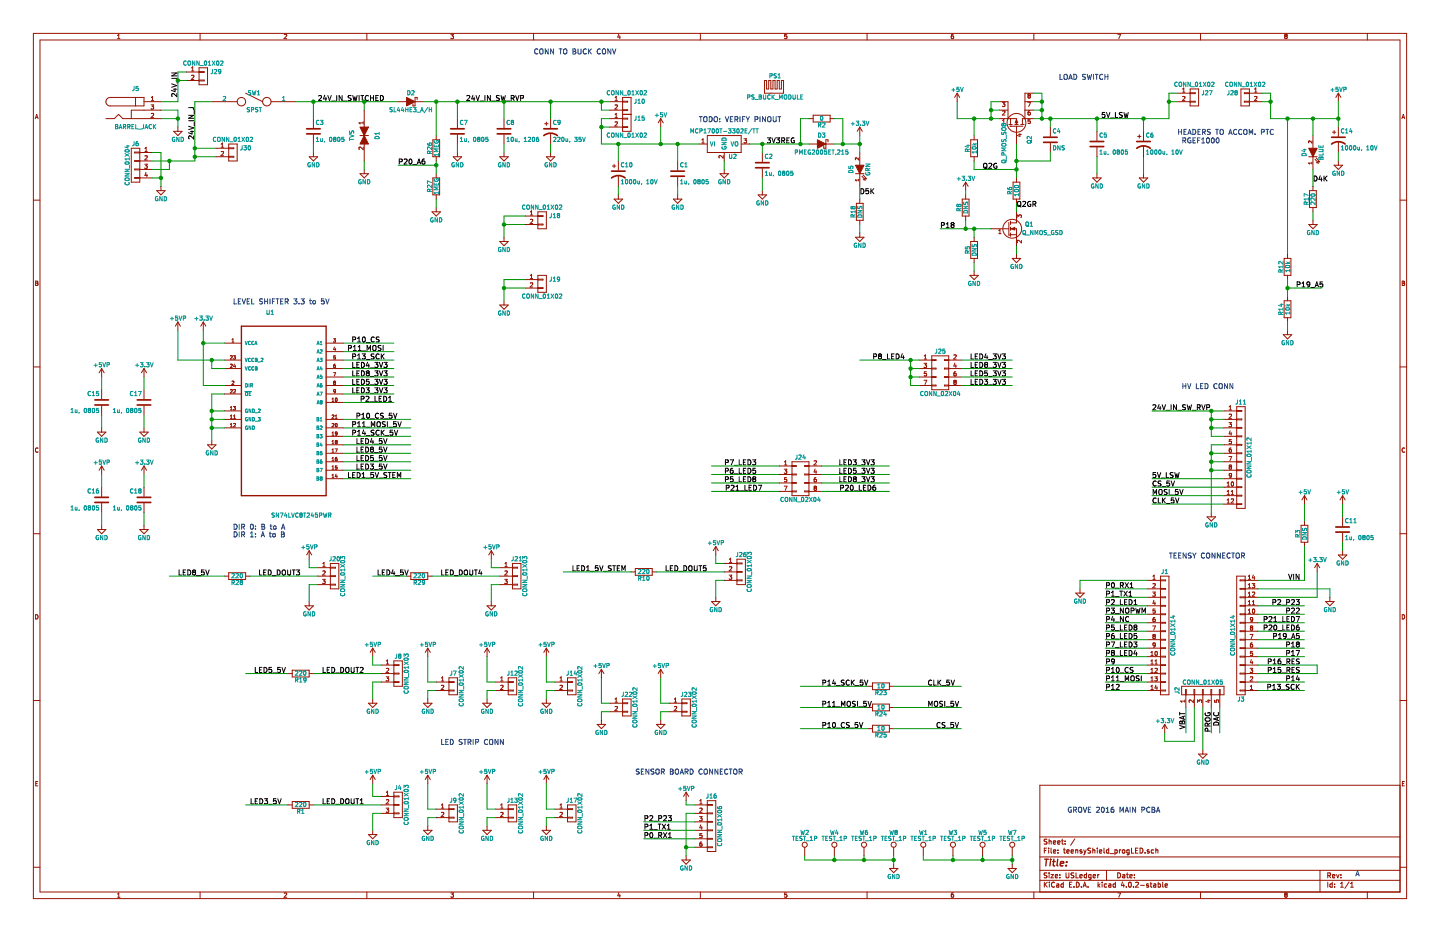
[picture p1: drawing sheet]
<svg xmlns="http://www.w3.org/2000/svg" width="432mm" height="279mm" viewBox="0 0 432 279" stroke-linecap="round" stroke-linejoin="round" font-family="sans-serif">
<g fill="none" stroke="#981200" stroke-width=".3">
<path d="M10 10h411.8v259.4h-411.8zM12 12h407.8v255.4h-407.8zM35.3 11.6h.7M35.3 10.6l.3-.3v1.3M60 10v2M85.2 10.4l.5-.1 .3 .3-.8 1h.8M110 10v2M135.2 10.3h.8l-.4 .5 .4 .2-.1 .5h-.7M160 10v2M185.5 10.2l-.3 1h.8M185.9 10.7v.9M210 10v2"/>
<path d="M235.9 10.3h-.6v.6l.6-.1 .1 .5-.3 .3-.4-.1M260 10v2M285.9 10.3l-.6 .3-.1 .7 .3 .3 .4-.1v-.7h-.4l-.3 .2M310 10v2M335.2 10.3h.8l-.5 1.3M360 10v2M385.5 10.8l-.3 .3 .3 .5 .5-.3-.3-.5M385.5 10.8l-.3-.2 .3-.3 .5 .2-.3 .3M385.5 10.8h.2M410 10v2M10.6 35.6l.4-1.3 .4 1.3M10.7 35.2h.6"/>
<path d="M31.7 35.6h2.6l1.3-1.3 1.2 1.3h11.5M32.3 29.5l.7-.3h10.2v2.5l-10.2 .1a1.28 1.28 0 0 1-1.2-.9 1.28 1.28 0 0 1 .5-1.4zM40.6 29.2v2.5M43.2 30.5h5.1M45.3 31.4h.8l-.5 .5 .4 .1v.6h-.7M45.4 30.2h.7M45.4 29.3l.3-.4v1.3M45.4 34.1l.4-.1 .3 .3-.8 1h.8M48.3 33h-8.9v2.6M52.1 39.4h2.5l-1.3 1.2zM53.3 38.1v1.3M55.9 24.1h3.8"/>
<path d="M55.9 21.6h3.8M57.4 22.7l.5-.1 .2 .3-.7 .9h.7M57.4 21.3h.7M57.4 20.4l.4-.4v1.3M59.7 20.3h2.5v5.1h-2.5zM59.7 24h1.5v.3h-1.5M59.7 21.5h1.5v.2h-1.5M63.5 30.5h7.6M73.7 27.9l5 2.6M81.3 30.5h7.6M94 35.6v2.8M108.9 36.5v.7"/>
<path d="M108.9 36.8h-1.3l.4 .4M109.2 33v15.3M119.4 30.5h2.5M124.5 30.5h2.5M125.1 29.8v-.6h-.6v2.5h-.7v-.6M137.2 35.6v2.8M151.1 35.6v2.8M163.3 37.1h1M163.8 36.6v1M165.1 35.6v2.8M165.1 39.9v3.3M182.9 33h3.8"/>
<path d="M182.9 35.6h3.8M182.9 30.5h3.8M182.9 38.1h3.8M184.4 30.2h.7M184.4 35.3h.7M184.4 31.5l.5-.1 .2 .4-.7 .9h.7M184.4 29.3l.4-.4v1.3M184.4 34.3l.4-.3v1.3M184.4 36.6l.5-.1 .2 .4-.7 .9h.7M186.7 29.2h2.5v10.2h-2.5zM186.7 32.9h1.5v.2h-1.5M186.7 30.4h1.5v.2h-1.5"/>
<path d="M186.7 35.4h1.5v.3h-1.5M186.7 38h1.5v.2h-1.5M186.7 34.3h2.5M198.1 35.6l-.7 1.2M198.1 35.6v2.5M198.1 35.6l.8 1.2M229.2 24.1h.7v2.6h.6v-2.6h.6v2.6h.7v-2.6h.6v2.6h.6v-2.6h.7v2.6h.6v-2.6h.6v3.8h-5.7zM242.6 35.6h1.2M243.8 34.5h5.1v2.1h-5.1zM248.9 35.6h1.3M257.8 38.1l-.8 1.3M257.8 38.1v2.5"/>
<path d="M257.8 38.1l.8 1.3M287 27.9l-.7 1.3M287 27.9v2.6M287 27.9l.8 1.3M299.7 33h2.6M299.7 35.6h5.1v1.7M299.7 30.5h2.6v5.1M300.6 30.7h.7l-.4 .5 .4 .1v.5h-.7M300.6 37h.7M300.6 36.1l.4-.3v1.2M300.6 33.3l.5-.1 .2 .4-.7 .9h.7M302.5 37.3h1"/>
<path d="M302.9 37.8h.1M302.9 37.8h3.8M303 35.6v1.7M304.3 37.3h1M304.8 37.8v5.4M306.1 37.3h1M307.3 33h2.6M307.3 30.5h2.6M308.2 30.7h.8l-.5 1.3M308.3 29.3h.1M308.5 28.7l-.2-.3 .2-.3 .4 .1-.2 .5M308.5 28.7l-.2 .6"/>
<path d="M308.5 28.7h.2M308.7 28.7l.2 .6h-.5M308.8 33.2l-.5 .3v.7l.2 .3 .4-.1-.1-.6-.3-.1-.2 .2M308.9 35.8h-.6v.5h.6v.6h-.6M309.9 35.6h-3.3v1.7M309.9 27.9h-2.6v7.7M315 38.1v2.8M328.9 39.4v2.8M342.9 39.4v2.8M353.1 30.5h3.8M353.1 27.9h3.8M354.6 29l.5-.1 .2 .4-.8 .9h.8"/>
<path d="M354.6 27.6h.7M354.6 26.7l.4-.3v1.2M356.9 26.7h2.5v5h-2.5zM356.9 30.4h1.5v.2h-1.5M356.9 27.8h1.5v.3h-1.5M372.1 26.7h2.5v5h-2.5zM374.6 30.5h3.9M374.6 27.9h3.9M374.6 30.4h-1.5v.2h1.5M374.6 27.8h-1.5v.3h1.5M376.2 29l.5-.1 .2 .4-.8 .9h.8M376.2 27.6h.7"/>
<path d="M376.2 26.7l.4-.3v1.2M399.5 39.6h1.1M400 39.1v1M401.3 27.9l-.7 1.3M401.3 27.9v2.6M401.3 38.1v2.8M401.3 27.9l.8 1.3M420.4 35.6l.4-1.3 .4 1.3M420.5 35.2h.6M10 60h2M39.4 44.4h2.5v10.2h-2.5zM41.9 45.7h3.8"/>
<path d="M41.9 53.3h3.8M41.9 53.2h-1.5v.3h1.5M41.9 45.6h-1.5v.2h1.5M41.9 48.1h-1.5v.3h1.5M41.9 50.7h-1.5v.2h1.5M41.9 48.3h3.8M41.9 50.8h3.8M43.4 49.2h.8l-.5 .5 .4 .1v.6h-.7M43.5 45.4h.7M43.5 44.5l.3-.4v1.3M43.5 46.8l.4-.1 .3 .3-.8 1h.8M43.7 51.7l-.2 .9h.7"/>
<path d="M44 52.2v.8M47 57.1h2.5l-1.2 1.3zM48.3 55.9v1.2M64.8 44.4h3.8M64.8 47h3.8M66.3 45.5l.5-.1 .2 .4-.8 .9h.8M66.3 44.1h.7M66.3 43.2l.4-.3v1.2M68.6 43.2h2.5v5.1h-2.5zM68.6 44.3h1.5v.3h-1.5M68.6 46.9h1.5v.2h-1.5M92.7 47h2.5l-1.2 1.3z"/>
<path d="M94 40.4v2.8M94 45.7v1.3M107.9 40.6h2.6M107.9 52.1h2.6l-1.3 1.2zM108.9 44.1v.8l-.9-.8-.4 .2 .1 .5M109.2 50.8v1.3M129.8 41.9h2v5.1h-2zM129.8 53.3h2v5.1h-2zM130.8 40.6v1.3M130.8 47v1.3M130.8 52.1v1.2M130.8 58.4v1.3"/>
<path d="M135.9 47h2.5l-1.2 1.3zM137.2 40.4v2.8M137.2 45.7v1.3M149.9 47h2.5l-1.3 1.3zM151.1 40.4v2.8M151.1 45.7v1.3M163.8 47h2.6l-1.3 1.3zM165.1 45.7v1.3M183.6 49.8h1.1M184.1 59.7h2.6l-1.3 1.3zM184.1 49.3v1M185.4 48.3v2.8"/>
<path d="M185.4 52.6v3.3M185.4 58.4v1.3M201.9 59.7h2.6l-1.3 1.3zM203.2 48.3v2.8M203.2 53.1v2.8M203.2 58.4v1.3M209.5 43.2h2.6M210.5 42.9h.7M210.5 42l.3-.4v1.3M212.1 40.6h10.1v5.1h-10.1zM215.9 52.1h2.5l-1.2 1.2zM216.9 46.6v.8l-.9-.8-.4 .3 .1 .4"/>
<path d="M217.2 45.7v2.6M217.2 50.8v1.3M222.2 43.2h2.6M223.1 41.6h.8l-.5 .5 .4 .1v.5h-.7M227.3 58.4h2.6l-1.3 1.3zM228.6 45.7v2.8M228.6 50.5v2.8M228.6 57.1v1.3M242.6 43.2h2.5M247.6 43.2h2.6M248.3 42.5v-.6h-.7v2.5h-.6v-.6M256.5 52.1h2.6"/>
<path d="M257.5 47.3v.7l-.7-.7-.3 .2 .1 .4M257.5 53.7v.6M257.5 54h-1l.3 .3M257.8 45.7v3.8M257.8 52.1v3.8M257.8 59.7v1.3M258.4 52.8l1.1 1.2-.7-.2M258.8 52.5l1 1.1-.6-.1M288.5 59.7h2.1v5.1h-2.1zM289.6 54.6v2.5M289.6 58.4v1.3M289.6 54.6l-.8 1.3"/>
<path d="M289.6 54.6l.7 1.3M291.1 41.9h2v5.1h-2zM292.1 40.6v1.3M292.1 47v1.3M303.8 54.6h2v5.1h-2zM304.8 53.3v1.3M304.8 59.7v1.3M305.4 40.3h.9M305.8 40.1v.8l-.9-.3M315 42.9v2.8M327.7 53.3h2.5l-1.3 1.3zM328.9 44.2v2.8"/>
<path d="M328.9 52.1v1.2M341.1 40.9h1M341.6 40.4v1M341.6 53.3h2.6l-1.3 1.3zM342.9 43.7v3.3M342.9 52.1v1.2M392.4 47h2.6M392.7 57.1h2v5.1h-2zM393.4 42.3v.6l-.7-.6-.3 .1 .1 .4M393.4 48.6v.6M393.4 48.9h-1l.3 .3M393.7 40.6v3.8"/>
<path d="M393.7 47v3.8M393.7 55.9v1.2M394.3 47.8l1.1 1.1-.7-.1M394.7 47.4l1 1.1-.6-.1M400 49.5h2.6l-1.3 1.3zM401.3 42.4v3.3M401.3 48.3v1.2M419.8 60h2M129.5 63.5h2.6l-1.3 1.3zM130.8 62.2v1.3M149.9 72.4h2.5l-1.3 1.3zM151.1 71.1v1.3"/>
<path d="M157.5 64.8h3.8M157.5 67.3h3.8M159 65.8l.5-.1 .2 .4-.7 .9h.7M159 64.5h.7M159 63.6l.4-.4v1.3M161.3 63.5h2.5v5.1h-2.5zM161.3 67.2h1.5v.2h-1.5M161.3 64.6h1.5v.3h-1.5M256.5 71.1h2.6l-1.3 1.3zM256.8 61h2v5h-2zM257.8 66v1.3M257.8 69.8v1.3"/>
<path d="M289.6 64.8v1.2M291.1 72.4h2v5.1h-2zM292.1 71.1v1.3M292.1 77.5v1.2M297.2 68.6h5.3M299.5 70.1h.7M299.5 69.1l.3-.3v1.3M302.5 70.5h.1M302.5 66.7v3.8M303 66.3v1M303 68.1v1M303 69.8v1.1"/>
<path d="M303 68.6h1.8v5.1M303 70.4h1.8M303.5 77.5h2.6l-1.3 1.2zM304.8 63.5v3.3h-1.8M304.8 76.2v1.3M305 65.2v-.8l.5 .4 .1-.3h.5v.7M306.3 72v.8l-.9-.8-.4 .3 .1 .4M385.1 77.5h2v5h-2zM386.1 76.2v1.3M392.4 67.3h2.6l-1.3 1.3zM393.7 62.2v1.3M393.7 66v1.3"/>
<path d="M10.7 84.9h.4M11.2 84.8l-.1 .1M11.3 84.8l-.1-.5h-.5v1.3l.7-.2v-.4l-.3-.1M11.3 84.8h-.1M53.3 96.5v2.6M53.3 96.5l.8 1.3M53.3 96.5l-.7 1.3M61 96.5l-.8 1.3M61 96.5v2.6M61 96.5l.7 1.3M149.9 91.4h2.5l-1.3 1.3zM151.1 90.2v1.2"/>
<path d="M157.5 83.8h3.8M157.5 86.4h3.8M159 82.6l.4-.4v1.3M159 84.9l.5-.1 .2 .3-.7 1h.7M159 83.5h.7M161.3 82.5h2.5v5.1h-2.5zM161.3 83.7h1.5v.2h-1.5M161.3 86.2h1.5v.3h-1.5M290.8 82.5h2.6l-1.3 1.3zM292.1 81.3v1.2M385.1 90.2h2v5h-2zM386.1 82.5v1.3"/>
<path d="M386.1 88.9v1.3M386.1 95.2v1.3M386.1 99.1v1.2M420.5 84.3l.7 .2-.3 .4 .3 .2-.2 .5h-.5zM420.5 84.9h.4M10 110h2M30.5 110.5v2.5M30.5 116.8v2.8M30.5 110.5l-.8 1.3M30.5 110.5l.7 1.3M43.2 110.5v2.5M43.2 116.8v2.8"/>
<path d="M43.2 110.5l-.8 1.3M43.2 110.5l.7 1.3M67.3 102.9h5.1M67.3 115.6h5.1M67.3 107.9h5.1M67.3 110.5h5.1M67.3 118.1h5.1M69.1 106.7l.4-.1 .1 .3-.6 .7h.6M69.1 109.3l.4-.1 .1 .3-.6 .7h.6M69.1 116.8h.4l.1 .3-.6 .7h.6M69.1 116.8v.1M69.6 102.6h.5"/>
<path d="M69.6 101.9l.2-.4v1.1M69.6 114.4l.4-.2 .1 .4-.6 .7h.6M70 106.6h.6l-.3 .4 .3 .1v.4l-.5 .1M70 107.5l.1 .1M70.1 116.9l.3-.1 .2 .3-.6 .7h.6M70.3 109.1l-.2 .8h.6M70.5 109.5v.7M97.8 102.9h5.1M97.8 115.6h5.1M97.8 105.4h5.1M97.8 107.9h5.1M97.8 110.5h5.1"/>
<path d="M97.8 113h5.1M97.8 118.1h5.1M99.6 119.6l.2-.3v1M100 101.5h.6l-.3 .4 .3 .1v.5h-.6M100 111.7h.7l-.5 1M100.1 114.5l.1-.3 .4 .3M100.1 107.5v.1M100.1 114.5h.1M100.1 114.5l.1 .2M100.2 114.7l-.1 .2 .1 .4 .4-.1-.2-.5M100.2 114.7h.2M100.3 104l-.2 .8h.6"/>
<path d="M100.5 109.2l-.3 .1-.1 .7 .1 .2 .4-.1-.1-.5-.4 .2M100.5 104.4v.7M100.6 106.6h-.5v.5l.3-.1 .2 .2-.1 .4h-.4M100.6 114.5h.1M100.6 117.2l-.5 .2v-.6l.5 .2v.6l-.5 .2M100.6 119.4l.2-.1a.46 .46 0 0 1 .3 .6 .46 .46 0 0 1-.5 .3zM100.6 114.5l-.2 .2M275.6 115.6h3.8M275.6 107.9h3.8M275.6 110.5h3.8M275.6 113h3.8M277.1 108.9h.8l-.5 .5 .4 .1v.6h-.7"/>
<path d="M277.1 114h.8l-.5 1.3M277.1 107.6h.8M277.1 106.7l.4-.3v1.2M277.8 111.5h-.6l-.1 .5h.7v.6h-.7M279.4 106.7h5.1v10.1h-5.1zM279.4 115.4h1.3v.3h-1.3M279.4 107.8h1.3v.3h-1.3M279.4 110.4h1.3v.2h-1.3M279.4 112.9h1.3v.3h-1.3M284.5 115.6h3.8M284.5 107.9h3.8M284.5 110.5h3.8"/>
<path d="M284.5 113h3.8M284.5 115.4h-1.3v.3h1.3M284.5 112.9h-1.3v.3h1.3M284.5 110.4h-1.3v.2h1.3M284.5 107.8h-1.3v.3h1.3M286 106.5l.5-.1 .2 .3-.7 .9h.7M286.3 114.5l-.3 .3 .3 .5 .4-.3-.2-.5M286.3 114.5l-.3-.2 .3-.3 .4 .1-.2 .4M286.3 114.5h.2M286.3 108.8l-.3 1h.8M286.6 111.5l-.5 .3-.1 .7 .3 .2 .4-.1-.1-.6-.3-.1-.3 .3M286.6 109.3v.9"/>
<path d="M384.8 100.3h2.5l-1.2 1.3zM419.8 110h2M11.4 134.4a.58 .58 0 0 0-.8 .5 .58 .58 0 0 0 .8 .6M29.2 129.5h2.5l-1.2 1.3zM30.5 121.7v2.8M30.5 128.3v1.2M30.5 139.7v2.5M30.5 139.7l-.8 1.3M30.5 139.7l.7 1.3M41.9 129.5h2.5l-1.2 1.3zM43.2 121.7v2.8M43.2 128.3v1.2"/>
<path d="M43.2 139.7v2.5M43.2 139.7l-.8 1.3M43.2 139.7l.7 1.3M62.2 133.3h2.6l-1.3 1.3zM63.5 132.1v1.2M67.3 123.2h5.1M67.3 125.7h5.1M67.3 128.3h5.1M69.1 122.9h.5M69.1 125.4h.5M69.1 128h.5M69.1 122.2l.3-.3v1"/>
<path d="M69.1 124.7l.3-.3v1M69.1 127.3l.3-.4v1.1M70 121.9h.6l-.3 .4 .3 .1v.4h-.6M70.1 125.4h.5M70.1 127.1l.3-.2 .2 .4-.6 .7h.6M70.1 124.7l.2-.3v1M97.8 125.7h5.1M97.8 128.3h5.1M97.8 130.8h5.1M97.8 133.3h5.1M97.8 135.9h5.1M97.8 138.4h5.1"/>
<path d="M97.8 120.6h5.1M99.6 124.5l.3-.1 .2 .3-.6 .7h.6M99.6 127.1l.3-.2 .2 .4-.6 .7h.6M99.6 133h.5M99.6 135.6h.5M99.6 120.3h.5M99.6 129.8l.2-.3v1M99.6 132.3l.2-.3v1M99.6 134.9l.2-.3v1M99.6 137.4l.2-.3v1M99.6 140l.2-.4v1.1M99.6 138.1h.5"/>
<path d="M99.6 130.5h.5M100.5 134.6h.6l-.4 1M100.5 125.4h.6M100.5 124.7l.3-.3v1M100.6 132.4l.1-.4 .3 .1 .1 .3M100.6 132.4h.1M100.6 127.1l.2-.2a.46 .46 0 0 1 .3 .6 .46 .46 0 0 1-.5 .4zM100.6 132.4l.1 .1M100.7 137.2l-.1 .9 .5-.1v-.4M100.7 132.5l-.2 .2 .2 .3 .4-.1v-.3M100.7 137.2h.1M100.7 132.5h.2"/>
<path d="M100.9 132.5h.1M101 137.5l-.5 .2M101 137.1l-.3 .1M101 137.5l.1 .1M101 132.4l-.1 .1M101 132.5l.1 .1M101.1 139.6h-.5l-.1 .5h.5M101.1 132.4h-.1M101.1 129.9l-.5 .2v-.6l.5 .2v.6l-.5 .2M233.7 139.7h3.8M235.2 139.4h.7M235.2 138.5l.4-.4v1.3"/>
<path d="M237.5 138.4h5.1v10.2h-5.1zM237.5 139.6h1.3v.2h-1.3M242.6 139.6h-1.3v.2h1.3M242.6 139.7h3.8M244.1 138.2l.5-.1 .2 .4-.8 .9h.8M367 123.2h3.8M367 125.7h3.8M367 128.3h3.8M367 130.8h3.8M367 133.3h3.8M367 135.9h3.8M367 138.4h3.8"/>
<path d="M368.5 126.7h.8l-.4 .5 .3 .1v.5h-.7M368.5 136.9h.8l-.5 1.2M368.6 122.9h.7M368.6 122l.3-.4v1.3M368.6 124.3l.5-.1 .2 .3-.8 .9h.8M368.6 134.9h.6v.6h-.5zM368.6 134.9v.1M368.8 139.9l-.2 .3 .2 .5 .5-.3-.2-.5M368.8 139.9l-.2-.2 .2-.3 .4 .1-.1 .4M368.8 139.9h.3M368.9 129.2l-.3 .9h.7M369.2 129.6v.9"/>
<path d="M369.2 134.3l-.4 .1-.2 .4M369.2 131.8h-.6v.6h.6v.5h-.6M370.8 121.9h2.6v30.5h-2.6zM370.8 123.1h1.6v.2h-1.6M370.8 125.6h1.6v.3h-1.6M370.8 128.1h1.6v.3h-1.6M370.8 130.7h1.6v.2h-1.6M370.8 133.2h1.6v.3h-1.6M370.8 135.8h1.6v.2h-1.6M370.8 138.3h1.6v.3h-1.6M421.2 134.4a.58 .58 0 0 0-.8 .5 .58 .58 0 0 0 .8 .6M10 160h2"/>
<path d="M29.2 158.7h2.5l-1.2 1.3zM30.5 146v2.8M30.5 150.9v2.8M30.5 157.5v1.2M41.9 158.7h2.5l-1.2 1.3zM43.2 146v2.8M43.2 150.9v2.8M43.2 157.5v1.2M97.8 141h5.1M97.8 143.5h5.1M99.6 140.7h.5M99.6 143.2h.5"/>
<path d="M99.6 142.5l.2-.3v1M100.8 142.1l-.3 .8h.6M101 142.5v.7M101 140.1h.1M101.1 140.1l-.1 .5h-.5M233.7 142.2h3.8M233.7 144.8h3.8M233.7 147.3h3.8M235.2 140.7h.7l-.4 .4 .4 .1v.6h-.7M235.2 145.7h.8l-.5 1.3M235.9 143.2h-.6l-.1 .6h.7v.5h-.7M237.5 147.2h1.3v.2h-1.3"/>
<path d="M237.5 142.1h1.3v.3h-1.3M237.5 144.7h1.3v.2h-1.3M242.6 142.1h-1.3v.3h1.3M242.6 144.7h-1.3v.2h1.3M242.6 147.2h-1.3v.2h1.3M242.6 142.2h3.8M242.6 144.8h3.8M242.6 147.3h3.8M244.3 146.3l-.2-.3 .2-.3 .5 .1-.2 .5M244.3 146.3l-.2 .2 .2 .5 .5-.2-.2-.5M244.3 146.3h.3M244.4 140.6l-.3 .9h.8"/>
<path d="M244.7 143.2l-.5 .3-.1 .7 .2 .3 .5-.2-.1-.6h-.4l-.2 .2M244.7 141.1v.8M361.9 154.9h2.6l-1.3 1.3zM363.2 153.7v1.2M367 141h3.8M367 143.5h3.8M367 146h3.8M367 148.6h3.8M367 151.1h3.8M368 145.7h.7M368 144.8l.3-.3v1.2M368 147.4l.3-.4v1.3"/>
<path d="M368 149.9l.3-.3v1.2M368 148.3h.7M368 150.8h.7M369.2 148.3h.7M369.2 147.4l.3-.4v1.3M369.2 149.6h.5l.2 .3-.8 .9h.8M369.2 149.6v.1M369.3 142.5l-.2 .2-.4-.1-.1-.6 .5-.1 .2 .3-.1 .7-.5 .3M369.3 144.6l.2-.1a.61 .61 0 0 1 .4 .6 .61 .61 0 0 1-.5 .6zM370.8 151h1.6v.3h-1.6M370.8 140.8h1.6v.3h-1.6M370.8 143.4h1.6v.2h-1.6"/>
<path d="M370.8 145.9h1.6v.3h-1.6M370.8 148.5h1.6v.2h-1.6M390.1 157.5h2.1v5.1h-2.1zM391.2 148.6v2.5M391.2 156.2v1.3M391.2 148.6l-.8 1.3M391.2 148.6l.7 1.3M402.6 148.6l-.8 1.3M402.6 148.6v2.5M402.6 154.9v2.8M402.6 159.8v2.8M402.6 148.6l.8 1.3"/>
<path d="M419.8 160h2M67.3 172.7h1.3M68.6 171.7h5.1v2h-5.1zM73.7 172.7h1.2M92.7 165.1v2.5M92.7 165.1l-.8 1.3M92.7 165.1l.8 1.3M95.2 172.7h3.9M95.2 170.2h3.9M95.2 175.3h3.9M96.7 173.7h.8l-.4 .5 .4 .1v.5h-.8M96.8 169.9h.7"/>
<path d="M96.8 171.2l.5-.1 .2 .4-.8 .9h.8M96.8 169l.4-.4v1.3M99.1 168.9h2.5v7.6h-2.5zM99.1 175.1h1.5v.3h-1.5M99.1 170.1h1.5v.2h-1.5M99.1 172.6h1.5v.2h-1.5M121.9 172.7h1.3M123.2 171.7h5.1v2h-5.1zM128.3 172.7h1.2M147.3 165.1v2.5M147.3 165.1l-.7 1.3M147.3 165.1l.8 1.3"/>
<path d="M149.9 172.7h3.8M149.9 170.2h3.8M149.9 175.3h3.8M151.3 173.7h.8l-.4 .5 .4 .1v.5h-.8M151.4 169.9h.7M151.4 169l.4-.4v1.3M151.5 171.2h-.1M151.5 171.2l.4-.1 .2 .4-.8 .9h.8M153.7 168.9h2.5v7.6h-2.5zM153.7 175.1h1.5v.3h-1.5M153.7 170.1h1.5v.2h-1.5M153.7 172.6h1.5v.2h-1.5"/>
<path d="M189.2 171.4h1.3M190.5 170.4h5.1v2.1h-5.1zM195.6 171.4h1.2M214.6 163.8v2.6M214.6 179.1v1.2M214.6 163.8l-.7 1.3M214.6 163.8l.8 1.3M217.2 174h3.8M217.2 168.9h3.8M217.2 171.4h3.8M218.6 172.4h.8l-.4 .5 .4 .1v.6h-.8M218.7 168.6h.7"/>
<path d="M218.7 167.7l.4-.4v1.3M218.8 169.9h.4l.2 .3-.8 .9h.8M218.8 169.9l-.1 .1M221 173.9h1.5v.2h-1.5M221 167.6h2.5v7.7h-2.5zM221 168.8h1.5v.2h-1.5M221 171.3h1.5v.3h-1.5M322.6 177.8h2.5l-1.3 1.3zM323.8 176.5v1.3M344.2 174h3.8M344.2 176.5h3.8M344.2 179.1h3.8"/>
<path d="M345.6 177.5h.8l-.4 .5 .4 .1v.5h-.8M345.7 173.7h.7M345.7 172.8l.4-.4v1.3M345.7 175.1l.5-.1 .2 .3-.8 .9h.8M346 180l-.3 .9h.8M348 172.7h2.5v35.6h-2.5zM348 173.9h1.5v.2h-1.5M348 176.4h1.5v.3h-1.5M348 178.9h1.5v.3h-1.5M370.8 172.7h2.6v35.6h-2.6zM373.4 178.9h-1.5v.3h1.5M373.4 176.4h-1.5v.3h1.5"/>
<path d="M373.4 173.9h-1.5v.2h1.5M373.4 174h3.8M373.4 176.5h3.8M373.4 179.1h3.8M374.3 173.7h.7M374.3 176.2h.7M374.3 178.8h.7M374.3 172.8l.4-.4v1.3M374.3 175.3l.4-.3v1.2M374.3 177.9l.4-.4v1.3M375.5 175h.8l-.5 .4 .4 .1v.6h-.7M375.5 177.6l.5-.1 .3 .4-.8 .9h.8"/>
<path d="M375.8 172.3l-.3 1h.8M376.1 172.8v.9M391.2 162.6v1.2M395 168.9l-.8 1.3M395 168.9v2.5M395 168.9l.7 1.3M398.8 179.1v1.2M401.3 166.4h2.6l-1.3 1.2zM402.6 165.1v1.3M10.7 184.3a.65 .65 0 0 1 .7 .6 .65 .65 0 0 1-.7 .7zM91.4 181.6h2.6l-1.3 1.3zM92.7 180.3v1.3"/>
<path d="M111.8 194.3v2.5M111.8 194.3l-.8 1.3M111.8 194.3l.7 1.3M114.3 199.4h3.8M115.8 199.1h.8M115.8 198.2l.4-.4v1.3M118.1 199.3h1.5v.2h-1.5M118.1 198.1h2.5v7.6h-2.5zM128.3 194.3v2.5M128.3 194.3l-.8 1.3M128.3 194.3l.7 1.3M146 181.6h2.6l-1.3 1.3z"/>
<path d="M146 194.3v2.5M146 194.3l-.7 1.3M146 194.3l.8 1.3M147.3 180.3v1.3M163.8 194.3v2.5M163.8 194.3l-.7 1.3M163.8 194.3l.8 1.3M213.4 180.3h2.5l-1.3 1.3zM344.2 181.6h3.8M344.2 184.1h3.8M344.2 186.7h3.8M344.2 189.2h3.8"/>
<path d="M344.2 191.8h3.8M344.2 194.3h3.8M344.2 196.8h3.8M344.2 199.4h3.8M345.1 196.5h.7M345.1 195.6l.4-.3v1.2M345.1 198.2l.4-.4v1.3M345.1 199.1h.7M345.6 187.7h.9l-.6 1.2M345.7 183.7l.1 .1M345.8 183.1h.4l.2 .2v.4l-.6 .1M345.8 192.8h.6v.6h-.6z"/>
<path d="M345.8 183.1l-.1 .1M345.9 190.7l-.2-.2 .2-.3 .5 .1-.2 .4M345.9 190.7l-.2 .3 .2 .5 .5-.3-.2-.5M345.9 190.7h.3M346.3 185.1l-.5 .3-.1 .7 .2 .3 .5-.1-.1-.7h-.4l-.2 .2M346.3 180.4v.9M346.3 199.1h.7M346.3 198.2l.4-.4v1.3M346.4 182.6h-.6l-.1 .6M346.4 195.4l.2-.1a.61 .61 0 0 1 .5 .6 .61 .61 0 0 1-.6 .6zM346.4 193.4l-.2 .5-.4 .1M346.4 193.3v.1"/>
<path d="M348 181.5h1.5v.2h-1.5M348 184h1.5v.3h-1.5M348 186.6h1.5v.2h-1.5M348 189.1h1.5v.3h-1.5M348 191.6h1.5v.3h-1.5M348 194.2h1.5v.2h-1.5M348 196.7h1.5v.3h-1.5M348 199.3h1.5v.2h-1.5M373.4 199.3h-1.5v.2h1.5M373.4 196.7h-1.5v.3h1.5M373.4 194.2h-1.5v.2h1.5M373.4 191.6h-1.5v.3h1.5"/>
<path d="M373.4 189.1h-1.5v.3h1.5M373.4 186.6h-1.5v.2h1.5M373.4 184h-1.5v.3h1.5M373.4 181.5h-1.5v.2h1.5M373.4 181.6h3.8M373.4 184.1h3.8M373.4 186.7h3.8M373.4 189.2h3.8M373.4 191.8h3.8M373.4 194.3h3.8M373.4 196.8h3.8M373.4 199.4h3.8"/>
<path d="M374.3 183.8h.7M374.3 180.4l.4-.4v1.3M374.3 182.9l.4-.3v1.2M374.3 181.3h.7M374.9 190.2h.8l-.5 1.3M375.1 192.8l-.1 1.1h.6l-.1-.6-.3-.1-.3 .2M375.2 188.2l-.3-.2 .3-.3 .4 .1-.2 .4M375.2 188.2l-.3 .2 .3 .5 .4-.2-.2-.5M375.2 192.8h-.1M375.2 188.2h.2M375.2 197.7l-.3 1h.8M375.4 186.3l-.4 .1"/>
<path d="M375.5 186.3h-.1M375.5 192.7l-.3 .1M375.5 198.2v.9M375.5 180.4l.4-.4v1.3M375.5 181.3h.8M375.6 195.3h-.6l-.1 .6h.7v.5h-.7M375.6 182.7l.2-.1a.61 .61 0 0 1 .5 .6 .61 .61 0 0 1-.6 .6zM375.6 185.6l-.2 .3-.4-.1v-.6h.6l-.1 1.1M376.1 183.7v.1M397.5 180.3h2.5l-1.2 1.3zM420.5 184.3a.65 .65 0 0 1 .7 .6 .65 .65 0 0 1-.7 .7zM10 210h2"/>
<path d="M86.4 201.9h1.2M87.6 200.9h5.1v2h-5.1zM92.7 201.9h1.3M110.5 210.8h2.5l-1.2 1.3zM111.8 209.5v1.3M114.3 201.9h3.8M114.3 204.5h3.8M115.8 202.9h.8l-.5 .5 .4 .1v.5h-.7M115.8 200.5l.5-.1 .3 .3-.8 .9h.8M118.1 204.3h1.5v.3h-1.5M118.1 201.8h1.5v.3h-1.5M127 210.8h2.5l-1.2 1.3z"/>
<path d="M128.3 209.5v1.3M130.8 204.5h3.8M130.8 207h3.8M132.4 204.2h.7M132.4 205.5l.4-.1 .3 .4-.8 .9h.8M132.4 203.3l.3-.4v1.3M134.6 206.9h1.5v.2h-1.5M134.6 204.3h1.5v.3h-1.5M134.6 203.2h2.6v5.1h-2.6zM144.8 210.8h2.5l-1.3 1.3zM146 209.5v1.3M148.6 204.5h3.8"/>
<path d="M148.6 207h3.8M150.1 204.2h.8M150.1 205.5l.5-.1 .3 .4-.8 .9h.8M150.1 203.3l.4-.4v1.3M152.4 206.9h1.5v.2h-1.5M152.4 204.3h1.5v.3h-1.5M152.4 203.2h2.5v5.1h-2.5zM162.6 210.8h2.5l-1.3 1.3zM163.8 209.5v1.3M166.4 204.5h3.8M166.4 207h3.8M167.9 204.2h.7"/>
<path d="M167.9 205.5l.5-.1 .2 .4-.8 .9h.8M167.9 203.3l.4-.4v1.3M170.2 206.9h1.5v.2h-1.5M170.2 204.3h1.5v.3h-1.5M170.2 203.2h2.5v5.1h-2.5zM179.1 217.2h2.5l-1.3 1.2zM180.3 200.7v2.5M180.3 215.9v1.3M180.3 200.7l-.7 1.2M180.3 200.7l.8 1.2M182.9 210.8h3.8M182.9 213.4h3.8"/>
<path d="M184.4 209.6l.4-.4v1.3M184.4 211.9l.5-.1 .2 .3-.7 1h.7M184.4 210.5h.7M186.7 209.5h2.5v5.1h-2.5zM186.7 210.7h1.5v.2h-1.5M186.7 213.2h1.5v.3h-1.5M196.8 217.2h2.6l-1.3 1.2zM198.1 200.7v2.5M198.1 215.9v1.3M198.1 200.7l-.7 1.2M198.1 200.7l.8 1.2M200.7 210.8h3.8"/>
<path d="M200.7 213.4h3.8M202.2 210.5h.7M202.2 211.9l.5-.1 .2 .3-.8 1h.8M202.2 209.6l.4-.4v1.3M204.5 213.2h1.5v.3h-1.5M204.5 210.7h1.5v.2h-1.5M204.5 209.5h2.5v5.1h-2.5zM260.3 205.7h1.3M260.3 212.1h1.3M260.3 218.4h1.3M261.6 204.7h5.1v2.1h-5.1zM261.6 211.1h5.1v2h-5.1z"/>
<path d="M261.6 217.4h5.1v2.1h-5.1zM266.7 205.7h1.3M266.7 212.1h1.3M266.7 218.4h1.3M344.2 201.9h3.8M344.2 204.5h3.8M344.2 207h3.8M345.1 200.7l.4-.3v1.2M345.1 203.3l.4-.4v1.3M345.1 205.8l.4-.4v1.3M345.1 201.6h.7M345.1 204.2h.7"/>
<path d="M345.1 206.7h.7M346.3 202.9h.7l-.4 .5 .4 .1v.5h-.7M346.3 200.5l.5-.1 .2 .3-.7 .9h.7M346.6 205.4l-.3 .9h.8M346.9 205.8v.9M348 206.9h1.5v.2h-1.5M348 201.8h1.5v.3h-1.5M348 204.3h1.5v.3h-1.5M349.2 217.2l-.7 1.2M349.2 217.2v2.5M349.2 217.2l.8 1.2M354.3 205.7h12.7v2.6h-12.7z"/>
<path d="M355.3 209.8v.7M355.3 210.2h-1.3l.4 .3M355.5 208.3v-1.5h.2v1.5M355.6 208.3v3.8M357.8 209.8v.8l-.9-.8-.3 .3 .1 .4M358 208.3v-1.5h.3v1.5M358.1 208.3v3.8M359.1 210.6v-.8l.5 .5 .1-.4h.5v.7M360.6 208.3v-1.5h.2v1.5M360.7 208.3v3.8M362.1 210h.8M362.5 209.8v.7l-.9-.2"/>
<path d="M363.1 208.3v-1.5h.2v1.5M363.2 208.3v3.8M364.2 209.9v.6h.6v-.6h.5v.6M365.6 208.3v-1.5h.3v1.5M365.8 208.3v3.8M373.4 206.9h-1.5v.2h1.5M373.4 204.3h-1.5v.3h1.5M373.4 201.8h-1.5v.3h1.5M373.4 201.9h3.8M373.4 204.5h3.8M373.4 207h3.8M374.9 200.4h.7l-.4 .4 .4 .1v.6h-.7"/>
<path d="M374.9 203l.5-.1 .2 .4-.7 .9h.7M374.9 206.7h.7M374.9 205.8l.4-.4v1.3M419.8 210h2M10.7 234.9h.5M11.3 234.3h-.6v1.3h.6M111.8 232.4v2.5M111.8 232.4l-.8 1.3M111.8 232.4l.7 1.3M114.3 238.8h3.8M115.8 238.5h.8M115.8 237.5l.4-.3v1.3"/>
<path d="M115.8 239.8l.5-.1 .3 .4-.8 .9h.8M118.1 237.5h2.5v7.6h-2.5zM118.1 238.6h1.5v.3h-1.5M128.3 232.4v2.5M128.3 232.4l-.8 1.3M128.3 232.4l.7 1.3M146 232.4v2.5M146 232.4l-.7 1.3M146 232.4l.8 1.3M163.8 232.4v2.5M163.8 232.4l-.7 1.3M163.8 232.4l.8 1.3"/>
<path d="M205.7 237.5v2.5M205.7 237.5l-.7 1.3M205.7 237.5l.8 1.3M359.4 226.1h2.5l-1.2 1.2zM360.7 224.8v1.3M419.8 235.4h-108v32M420.5 234.9h.5M421.1 234.3h-.6v1.3h.6M10 260h2M86.4 241.3h1.2M87.6 240.3h5.1v2h-5.1zM92.7 241.3h1.3"/>
<path d="M110.5 250.2h2.5l-1.2 1.3zM111.8 248.9v1.3M114.3 241.3h3.8M114.3 243.8h3.8M115.8 242.3h.8l-.5 .4 .4 .1v.6h-.7M118.1 243.7h1.5v.3h-1.5M118.1 241.2h1.5v.2h-1.5M127 248.9h2.5l-1.2 1.3zM128.3 247.6v1.3M130.8 245.1h3.8M130.8 242.6h3.8M132.4 242.3h.7"/>
<path d="M132.4 243.6l.4-.1 .3 .4-.8 .9h.8M132.4 241.4l.3-.4v1.3M134.6 241.3h2.6v5.1h-2.6zM134.6 242.4h1.5v.3h-1.5M134.6 245h1.5v.2h-1.5M144.8 248.9h2.5l-1.3 1.3zM146 247.6v1.3M148.6 245.1h3.8M148.6 242.6h3.8M150.1 242.3h.8M150.1 243.6l.5-.1 .3 .4-.8 .9h.8M150.1 241.4l.4-.4v1.3"/>
<path d="M152.4 241.3h2.5v5.1h-2.5zM152.4 242.4h1.5v.3h-1.5M152.4 245h1.5v.2h-1.5M162.6 248.9h2.5l-1.3 1.3zM163.8 247.6v1.3M166.4 245.1h3.8M166.4 242.6h3.8M167.9 242.3h.7M167.9 243.6l.5-.1 .2 .4-.8 .9h.8M167.9 241.4l.4-.4v1.3M170.2 241.3h2.5v5.1h-2.5zM170.2 242.4h1.5v.3h-1.5"/>
<path d="M170.2 245h1.5v.2h-1.5M204.5 257.8h2.5l-1.3 1.3zM205.7 256.5v1.3M208.3 241.3h3.8M208.3 243.8h3.8M208.3 248.9h3.8M208.3 246.4h3.8M208.3 251.5h3.8M208.3 254h3.8M209.8 244.8h.7l-.4 .5 .4 .1v.5h-.7M209.8 241h.7M209.8 242.4l.5-.1 .2 .3-.7 .9h.7"/>
<path d="M209.8 240.1l.4-.4v1.3M210.1 247.3l-.3 .9h.8M210.4 252.4l-.5 .3-.1 .7 .3 .3 .4-.1-.1-.6-.3-.1-.3 .2M210.4 247.8v.8M210.5 249.9h-.6l-.1 .6h.7v.5h-.7M212.1 243.7h1.5v.3h-1.5M212.1 241.2h1.5v.2h-1.5M212.1 240h2.5v15.3h-2.5zM212.1 253.9h1.5v.2h-1.5M212.1 246.3h1.5v.2h-1.5M212.1 248.8h1.5v.2h-1.5M212.1 251.3h1.5v.3h-1.5"/>
<path d="M241.3 254v2.5M250.2 254v2.5M259.1 254v2.5M268 254v2.5M268 259.1v1.2M276.9 254v2.5M285.7 254v2.5M294.6 254v2.5M303.5 254v2.5M303.5 259.1v1.2M311.8 256.9h108M311.8 250.9h108"/>
<path d="M313.2 255h.5M313.9 254.3h-.7v1.5M313.9 251.6l-.7 .1a.64 .64 0 0 0 .7 .8l-.1 .5h-.7M314.5 254.3v.1M314.5 254.8v1M314.6 251.6v1.5M314.6 252.2l.6-.1v1M315.2 254.3v1.2l.2 .3M315.8 252.6l.8-.2-.1-.3h-.4l-.3 .2 .1 .7h.6M315.9 255.3l.7-.2-.1-.3h-.4l-.2 .2 .1 .7h.5M317.1 252.6l.8-.2-.1-.3h-.4l-.3 .2 .1 .7h.6M317.2 255.6v.2"/>
<path d="M317.2 254.8v.2M318.3 252.1h.6M318.5 251.6v1.3l.4 .2M318.9 254.8h.6M319.1 254.3v1.2l.4 .3M319.4 252.9v.2M319.4 252.1v.2M319.9 255.3l.7-.2-.1-.3h-.4l-.2 .2 .1 .7h.5M321.2 255.3l.7-.2-.1-.3h-.4l-.2 .2 .1 .7h.5M322.3 251.5l-1.3 1.9M322.6 254.9l.5-.1 .1 1M322.6 254.8v1"/>
<path d="M324.4 254.8h-.3l-.3 .2 .1 .2 .5 .1v.4h-.6M325 254.8l.3 1M325.3 255.8l-.3 .5M325.7 254.8l-.4 1M327.1 254.3l-.8 .1a.64 .64 0 0 0 .7 .8l-.1 .5h-.7M327.7 254.9l.6-.1v1M327.7 254.3v1.5M329 254.3v.1M329 254.8v1M329.7 255.3l.7-.2-.1-.3h-.4l-.2 .2v.7h.6M331 254.3v1.2l.2 .3M332.5 254.8h-.5l-.3 .2 .1 .6 .7 .1"/>
<path d="M332.5 254.3v1.5M332.8 255.9h1.2M334.3 254.8h.4l.3 .2-.1 .7h-.6M334.3 254.8v1.5M335.7 254.8v1M336.1 254.8l-.4 .2M336.6 254.9h.6v.8l-.6-.1zM338.6 254.8h-.4l-.3 .2v.6l.7 .1M338.6 254.8l-.1 1.3-.6 .1M339.3 254.3v1.5h.7M340.5 255h.5M341.2 254.3h-.7v1.5h.7"/>
<path d="M341.9 254.3a.76 .76 0 0 1 .8 .7 .76 .76 0 0 1-.8 .8zM343.4 255.6v.2M344.6 254.8h-.4l-.2 .2 .1 .2 .5 .1v.4h-.6M345.9 254.8h-.4l-.3 .2 .1 .6 .6 .1M346.6 254.3v1.5M346.6 254.9l.6-.1v1M419.8 260h2M35.3 268l.3-.3v1.3M35.3 269h.7M60 267.4v2M85.2 267.8l.5-.1 .3 .3-.8 1h.8M110 267.4v2"/>
<path d="M135.2 267.7h.8l-.4 .5 .4 .2-.1 .5h-.7M160 267.4v2M185.5 267.6l-.3 1h.8M185.9 268.1v.9M210 267.4v2M235.9 267.7h-.6v.6l.6-.1 .1 .5-.3 .3-.4-.1M260 267.4v2M266.7 260.3h2.5l-1.2 1.3zM285.9 267.7l-.6 .3-.1 .7 .3 .3 .4-.1v-.7h-.4l-.3 .2M302.3 260.3h2.5l-1.3 1.3zM310 267.4v2M311.8 263.9h108"/>
<path d="M311.8 260.9h108M313.2 264.5v1.5M313.4 265.1l.6 .9M313.9 261.7l-.7 .1a.64 .64 0 0 0 .7 .8l-.1 .5h-.7M314 264.5l-.8 .8M314.6 261.7v.1M314.6 262.2v1M314.7 264.5v.1M314.7 265v1M315.1 262.2h.8l-.8 1h.8M316.2 264.6a.67 .67 0 0 0-.9 .6 .67 .67 0 0 0 .9 .6M316.4 262.7l.7-.2v-.2l-.4-.1-.3 .2 .1 .7h.6"/>
<path d="M316.9 265h.5l.1 1M317.5 265.3l-.7 .3 .2 .4 .5-.1M317.8 263v.2M317.8 262.3v.1M318.8 265h-.4l-.3 .3 .1 .5 .6 .1M318.8 264.5v1.5M319.7 261.7v1.2l.2 .3 .6-.3v-1.2M320.7 265.2h.5M321.4 264.5h-.7v1.5h.7M322 261.7l-.8 .1a.64 .64 0 0 0 .7 .8v.5h-.7M322 265.8v.2M322.7 261.7v1.5h.7"/>
<path d="M322.8 264.5a.76 .76 0 0 1 .8 .7 .76 .76 0 0 1-.8 .8zM323.8 262.7l.7-.2v-.2l-.5-.1-.2 .2 .1 .7h.6M324.3 265.8v.2M324.8 266l.4-1.5 .6 1.5M324.9 265.5h.7M325.8 262.3l-.4-.1-.3 .3 .1 .5 .6 .1M325.8 261.7v1.5M326.3 265.8v.2M327.2 262.3l-.5-.1-.3 .3 .1 .5 .7 .1M327.2 262.2l-.1 1.3-.6 .1M327.8 262.7l.7-.2-.1-.2-.4-.1-.2 .2 .1 .7h.5M329.2 262.2v1"/>
<path d="M329.3 264.5v1.5M329.4 265.4l.4 .6M329.6 262.2l-.4 .3M329.8 265l-.5 .5M330.5 264.5v.1M330.5 265v1M331.8 260.9v3M331.8 265h-.4l-.3 .3 .1 .5 .6 .1M332.5 265h.6v1M333.1 265.3l-.7 .3 .2 .4 .5-.1M334.5 265h-.5l-.2 .3v.5l.7 .1M334.5 264.5v1.5"/>
<path d="M335.2 261.7a.76 .76 0 0 1 .8 .7 .76 .76 0 0 1-.8 .8zM335.2 267.7h.8l-.5 1.3M336.6 264.4l-.4 1.1h1M336.7 262.3h.5l.1 .9M337 265v1M337.3 262.5l-.7 .3 .2 .4 .5-.1M337.7 265.8v.2M337.8 262.2h.6M338 261.7v1.3l.4 .2M338.6 264.5h.1a.72 .72 0 0 1 .6 .7 .72 .72 0 0 1-.7 .7l-.2-.5zM338.8 262.7l.7-.2-.1-.2-.4-.1-.2 .2 .1 .7h.5M339.9 265.8v.2"/>
<path d="M340.2 263v.2M340.2 262.3v.1M340.5 264.6l.6-.1 .3 .4-1 1.1h1M342 265.4h1.2M344.4 265h-.4l-.2 .2 .1 .2 .5 .1v.4h-.6M344.9 265h.5M345.1 264.5v1.3l.3 .2M345.9 265h.6l.1 1M346.6 265.3l-.7 .3 .2 .4 .5-.1M347.3 265h.6M347.3 264.5v1.5M347.9 265v.1"/>
<path d="M347.9 265.1v.7l-.6 .1M348.6 264.5v1.3l.2 .2M349.4 265.5l.7-.2-.1-.3h-.4l-.2 .2v.7h.6M360 267.4v2M385.5 268.2l-.3-.2 .3-.3 .5 .2-.3 .3M385.5 268.2l-.3 .3 .3 .5 .5-.3-.3-.5M385.5 268.2h.2M395.8 260.9v6.5M398.1 262.5l.8-.1v-.6l-.8-.1v1.5M398.1 264.5v1.5M398.5 262.5l.5 .7M399.5 265h-.4l-.3 .3 .1 .5 .6 .1"/>
<path d="M399.5 264.5v1.5M399.6 262.7l.7-.2-.1-.2-.4-.1-.2 .2v.7h.6M400.2 265.8v.2M400.2 265v.2M400.8 262.2l.3 1 .4-1M402 266h.8M402 264.9l.4-.4v1.5M402.1 263v.2M402.1 262.3v.1M404.5 264.4l-1.2 1.9M405 266h.8M405 264.9l.4-.4v1.5"/>
<path d="M410 267.4v2"/>
<circle cx="72.4" cy="30.5" r="1.27"/>
<circle cx="80" cy="30.5" r="1.27"/>
<circle cx="304.8" cy="36.8" r="2.82"/>
<circle cx="303.5" cy="68.6" r="2.82"/>
<circle cx="241.3" cy="253.2" r=".76"/>
<circle cx="250.2" cy="253.2" r=".76"/>
<circle cx="259.1" cy="253.2" r=".76"/>
<circle cx="268" cy="253.2" r=".76"/>
<circle cx="276.9" cy="253.2" r=".76"/>
<circle cx="285.7" cy="253.2" r=".76"/>
<circle cx="294.6" cy="253.2" r=".76"/>
<circle cx="303.5" cy="253.2" r=".76"/>
</g>
<g fill="none" stroke="#009596" stroke-width=".3">
<path d="M55.8 18.4a.56 .56 0 0 0-.7 .5 .56 .56 0 0 0 .7 .5M56.4 18.5l.2-.2 .5 .2 .1 .6-.3 .5-.5-.2zM58.4 18.3v1.3l-.7-1.3v1.3M59.7 18.3v1.3l-.7-1.3v1.3M60 19.7h1M61.4 18.4l.1-.1a.61 .61 0 0 1 .5 .6 .61 .61 0 0 1-.6 .6zM62.5 19.6h.7M62.5 18.6l.3-.3v1.3M63.6 18.3l.9 1.3M64.5 18.3l-.9 1.3M65 18.4l.2-.1a.61 .61 0 0 1 .5 .6 .61 .61 0 0 1-.6 .6zM66.1 18.4l.5-.1 .3 .3-.8 1h.8"/>
<path d="M34.6 37.3l.7 .3-.2 .3 .3 .5-.3 .2h-.5zM34.6 37.9h.5M35.7 38.6l.4-1.3 .5 1.3M35.9 38.2h.5M37.3 38l.4 .6M37.6 37.4l-.6-.1v1.3M37.6 37.4h.1M37.7 37.4l-.1 .5-.6 .1M38.6 38l.4 .6M38.9 37.4l-.6-.1v1.3M38.9 37.4h.1M38.9 37.4v.5l-.6 .1"/>
<path d="M39.5 37.9h.5M40.2 37.3h-.7v1.3h.7M40.2 25.9v1.1l-.5 .2M40.7 37.3v1.3h.6M40.8 26.4l.6 .1 .1 .4-.3 .3-.4-.1M40.8 26.4v.1M41.4 38.7h1M41.4 25.9h-.6v.6M43 37.3v1.1l-.5 .2M43.5 38.6l.4-1.3 .4 1.3M43.6 38.2h.6M45.4 37.4a.56 .56 0 0 0-.7 .6 .56 .56 0 0 0 .7 .5"/>
<path d="M46 37.3v1.3M46.2 37.9l.5 .7M46.7 37.3l-.7 .7M63.7 20.8v1.1l-.5 .2M64.3 20.9l.5-.1 .2 .4-.8 .9h.8M64.3 20.9h.1M65.6 20.9v.6M65.6 21.5h.1M65.6 20.9h.6v.6M65.6 20.9h.1M66.2 21.5h-.6M66.2 21.5l-.2 .5-.4 .1"/>
<path d="M66.2 21.4v.1M67 29l.4-.1 .3 .4-.8 .9h.8M74.8 32.3h-.6v.4a.54 .54 0 0 1 .6 .7l-.7 .1M75.2 27.2h-.6l-.1 .5a.54 .54 0 0 1 .7 .6l-.7 .1M75.4 32.9l.6-.1v-.4l-.6-.1v1.2M75.6 27.2l.3 1.2 .3-.9 .2 .9 .3-1.2M76.7 32.7v.1M76.7 32.8l.5 .2 .1 .3-.2 .2h-.5M77.2 28.4h.7M77.2 27.5l.3-.3v1.2M77.3 32.3h-.6v.4M77.7 32.3h.7"/>
<path d="M78.1 32.3v1.2M84.7 30.2h.7M84.7 29.3l.4-.4v1.3M95.6 36.2a.56 .56 0 0 0-.7 .5 .56 .56 0 0 0 .7 .5M96.1 36.1h.8l-.5 .5 .4 .1v.5h-.7M104.9 39.2v.7M104.9 39.9h.1M104.9 39.9h.4a.54 .54 0 0 1 .6-.6l.1 .7M113.7 39.6v.8M117.6 32.3h-.6v.4a.54 .54 0 0 1 .6 .7l-.7 .1M118.2 32.3v1.2h.6M119.4 32.2l-.2 .9h.7"/>
<path d="M119.7 32.7v.8M120.6 32.2l-.2 .9h.7M121 32.7v.8M121.6 32.3v1.2M121.6 32.8h.8M122.3 27.2a.64 .64 0 0 1 .7 .6 .64 .64 0 0 1-.7 .6zM122.4 32.3v1.2M123 32.8h.4M123.5 27.3l.5-.1 .2 .3-.8 .9h.8M123.6 32.3h-.6v1.2h.6M124 32.3h.8l-.5 .4 .4 .1v.6h-.7M125 33.6h1"/>
<path d="M126.1 33.5l.4-1.2 .4 1.2M126.2 33.1h.6M128.3 32.2l-1.1 1.6M128.7 32.8h.7M128.7 32.3v1.2M129.4 32.3v1.2M138.8 36.2a.56 .56 0 0 0-.8 .5 .56 .56 0 0 0 .8 .5M139.2 36.1h.9l-.6 1.2M152.8 36.2a.56 .56 0 0 0-.8 .5 .56 .56 0 0 0 .8 .5M153.5 36.6l-.2 .3 .2 .4 .5-.2-.2-.5M153.5 36.6l-.2-.2 .2-.3 .4 .1-.1 .4M153.5 36.6h.3"/>
<path d="M166.7 36.1a.57 .57 0 0 0-.7 .6 .57 .57 0 0 0 .8 .5M166.7 36.1l.1 .1M168 36.6l-.3 .3-.3-.1-.1-.6 .4-.1 .3 .2-.1 .7-.5 .3M182.8 40a.56 .56 0 0 0-.7 .5 .56 .56 0 0 0 .7 .5M182.8 27.3a.56 .56 0 0 0-.7 .5 .56 .56 0 0 0 .7 .5M183.4 27.4l.2-.2 .5 .2 .1 .6-.3 .4-.5-.2zM185.4 27.2v1.2l-.7-1.2v1.2M185.4 39.9v1.2l-.7-1.2v1.2M186.7 27.2v1.2l-.7-1.2v1.2M186.7 39.9v1.2l-.7-1.2v1.2M187 28.5h1M188.4 40l.1-.1a.61 .61 0 0 1 .5 .6 .61 .61 0 0 1-.6 .6z"/>
<path d="M188.4 27.3l.1-.1a.61 .61 0 0 1 .5 .6 .61 .61 0 0 1-.6 .6zM189.5 28.4h.7M189.5 27.5l.3-.3v1.2M190.6 27.2l.9 1.2M190.6 39.9l.9 1.2M190.7 34.8v1.1l-.5 .2M190.7 29.7v1.1l-.5 .2M191.3 36.1h.7M191.3 30.1l.3-.4v1.3M191.3 31h.7M191.3 35.2l.3-.4v1.3M191.5 27.2l-.9 1.2"/>
<path d="M191.5 39.9l-.9 1.2M192 40l.2-.1a.61 .61 0 0 1 .5 .6 .61 .61 0 0 1-.6 .6zM192 27.3l.2-.1a.61 .61 0 0 1 .5 .6 .61 .61 0 0 1-.6 .6zM192.6 29.8l.2-.1a.61 .61 0 0 1 .4 .7 .61 .61 0 0 1-.5 .5zM193.1 40l.5-.1 .3 .3-.8 .9h.8M193.1 27.3l.5-.1 .3 .3-.8 .9h.8M193.2 34.8h-.6l-.1 .6h.7v.5h-.7M196.5 34.6h1M197 34.1v1M198.7 33.8h-.6l-.1 .6h.7v.5h-.7M199.1 33.8l.4 1.3 .4-1.3M207.1 39.9v-1.3l.5 .9 .4-.9v1.3"/>
<path d="M209.3 38.7a.56 .56 0 0 0-.8 .5 .56 .56 0 0 0 .8 .6M209.9 39.3l.6-.1v-.5l-.6-.1v1.3M211.1 39.9h.7M211.1 39l.3-.4v1.3M212.2 38.6h.9l-.6 1.3M213.6 38.7l.2-.1a.61 .61 0 0 1 .5 .6 .61 .61 0 0 1-.6 .6zM214.8 38.7l.2-.1a.61 .61 0 0 1 .5 .6 .61 .61 0 0 1-.6 .6zM215.3 38.7h.1M215.8 38.6h.7M216.2 38.6v1.3M217 39.4h.9M218.4 38.6h.8l-.4 .5 .4 .1v.6h-.8"/>
<path d="M219.6 38.6h.8l-.4 .5 .4 .1v.6h-.8M221 38.7l.2-.1a.61 .61 0 0 1 .5 .6 .61 .61 0 0 1-.6 .6zM222.1 38.7l.5-.1 .3 .4-.8 .9h.8M223.4 39.2h.5M224 38.6h-.6v1.3h.6M224.8 29l-.6 .1M224.8 29h.1M224.8 29v-.5l-.6-.1v1.3M225.5 38.5l-1.1 1.7M225.7 38.6h.7M226.1 38.6v1.3M226.1 28.5h-.6v.4a.54 .54 0 0 1 .6 .7h-.7"/>
<path d="M226.4 29.8h.9M226.7 38.6h.7M227 38.6v1.3M227.6 29h.5M228.1 29l.1-.5-.6-.1v1.3l.6-.1M228.1 29l.2 .2v.4M228.3 29.6h-.1M228.9 28.4l.1 1.2h.5M229.6 29.6h-.1M229.6 28.4v1.2M230.9 22.8l.6-.1v-.5l-.6-.1v1.3M230.9 28.5a.56 .56 0 0 0-.7 .6 .56 .56 0 0 0 .7 .5"/>
<path d="M231.5 28.4v1.3M231.7 29l.5 .7M232.2 28.4l-.7 .8M232.5 29.8h.9M232.8 22.1h-.6l-.1 .5a.54 .54 0 0 1 .6 .6l-.6 .1M233.3 23.4h.7M233.3 22.5l.4-.4v1.3M233.7 29.7v-1.3l.5 .9 .4-.9v1.3M235.2 28.6l.2-.2 .5 .2 .1 .7-.3 .4-.5-.2zM236.5 28.4a.64 .64 0 0 1 .7 .7 .64 .64 0 0 1-.7 .6zM237.8 28.4v1.1l.2 .2 .5-.2v-1.1M239.1 28.4v1.3h.6"/>
<path d="M240.1 29h.4M240.7 28.4h-.6v1.3h.6M245.4 39.9a.64 .64 0 0 1 .8 .6 .64 .64 0 0 1-.8 .6zM245.4 37.5l.6-.1 .1-.5-.7-.1v1.3M245.7 37.5l.5 .6M246.1 34.9l.2-.1a.61 .61 0 0 1 .5 .6 .61 .61 0 0 1-.6 .6zM246.6 39.9h.8l-.5 .5 .4 .1v.5h-.7M246.7 36.9l.4-.1 .3 .4-.8 .9h.8M255.3 37.1h.9M255.8 36.6v1M256.7 36.3h.8l-.4 .5 .4 .1v.6h-.8M258.1 37.5h.1"/>
<path d="M258.1 37.5h-.1M258.5 36.3h.8l-.4 .5 .4 .1v.6h-.8M259.7 36.3l.4 1.3 .5-1.3M285.4 26.9h1M285.9 26.5v.9M287.6 26.2h-.6l-.1 .5h.7v.6h-.7M288 26.2l.4 1.2 .4-1.2M300.4 38.4l.8-.1 .4 .1 .1 .4-.5 .3-.6-.1zM300.4 39.6v.6l.5 .1a.54 .54 0 0 1 .6-.7l.1 .7M300.9 37.3l-.2-.2-.3 .2 .1 .4 .4-.2M300.9 37.3l.3-.2 .5 .2-.3 .5-.5-.3M300.9 37.3v.2"/>
<path d="M316.6 38.7a.57 .57 0 0 0-.8 .5 .57 .57 0 0 0 .8 .6M316.6 38.7h.1M317.4 38.5l-.3 .9h.8M317.7 39v.9M330.6 40a.56 .56 0 0 0-.8 .5 .56 .56 0 0 0 .8 .5M331.7 39.9h-.6v.6h.6v.5h-.6M344.6 40a.56 .56 0 0 0-.8 .5 .56 .56 0 0 0 .8 .5M345.6 39.9l-.5 .3v.7l.2 .2 .4-.1-.1-.6h-.3l-.2 .2M353 24.7a.56 .56 0 0 0-.8 .6 .56 .56 0 0 0 .8 .5M353.6 24.8l.2-.2 .5 .2 .1 .7-.3 .4-.5-.2zM355.6 24.6v1.3l-.7-1.3v1.3M356.9 24.6v1.3l-.7-1.3v1.3"/>
<path d="M357.2 26h1M358.5 24.7l.2-.1a.61 .61 0 0 1 .5 .7 .61 .61 0 0 1-.6 .5zM359.7 25.9h.7M359.7 25l.3-.4v1.3M360.8 24.6l.8 1.3M360.9 27.2v1l-.5 .2M361.5 27.3l.4-.1 .3 .3-.8 .9h.8M361.6 24.6l-.8 1.3M362.2 24.7l.2-.1a.61 .61 0 0 1 .4 .7 .61 .61 0 0 1-.5 .5zM362.6 27.2h.8l-.5 1.2M363.3 24.7l.5-.1 .2 .4-.8 .9h.8M368.2 24.7a.56 .56 0 0 0-.7 .6 .56 .56 0 0 0 .7 .5"/>
<path d="M368.5 27.2v1l-.5 .2M368.8 24.8l.2-.2 .5 .2 .1 .7-.3 .4-.5-.2zM369.1 27.3l.5-.1 .2 .3-.8 .9h.8M370.5 27.7l-.2-.2 .2-.3 .5 .1-.2 .4M370.5 27.7l-.2 .3 .2 .4 .5-.2-.2-.5M370.5 27.7h.3M370.8 24.6v1.3l-.7-1.3v1.3M372.2 24.6v1.3l-.8-1.3v1.3M372.5 26h.9M373.8 24.7l.2-.1a.61 .61 0 0 1 .4 .7 .61 .61 0 0 1-.5 .5zM374.9 25.9h.7M374.9 25l.4-.4v1.3"/>
<path d="M376 24.6l.9 1.3M376.9 24.6l-.9 1.3M377.4 24.7l.2-.1a.61 .61 0 0 1 .5 .7 .61 .61 0 0 1-.6 .5zM378.6 24.7l.4-.1 .3 .4-.8 .9h.8M399.1 26.9h.9M399.5 26.5v.9M401.2 26.2h-.6v.5h.6v.6h-.6M401.7 26.2l.4 1.2 .4-1.2M402.9 38.7a.57 .57 0 0 0-.7 .5 .57 .57 0 0 0 .8 .6M402.9 38.7h.1M402.9 26.8l.7-.1v-.4l-.7-.1v1.2M403.5 39.9h.7"/>
<path d="M403.5 39l.3-.4v1.3M405 38.5l-.3 .9h.8M405.3 39v.9M37.5 52.1h1.3l-1.3 .7h1.3M37.5 50.7h1.3l-1.3 .8h1.3M37.5 46l1.3 .9M37.5 45a.76 .76 0 0 1 1.3 .3 .66 .66 0 0 1-.7 .3 .66 .66 0 0 1-.6-.6zM37.5 53.5l.8-.2 .4 .2 .1 .4-.5 .3-.6-.1zM37.5 48.7a.76 .76 0 0 1 1.3 .2 .66 .66 0 0 1-.7 .3 .66 .66 0 0 1-.6-.5zM37.6 54.7a.56 .56 0 0 0 .5 .7 .56 .56 0 0 0 .5-.7M37.9 43.8h.9M38.3 43.6v.7l-.9-.2"/>
<path d="M38.8 47.3v.7M38.8 47.7h-1.3l.3 .3M38.8 46l-1.3 .9M38.9 49.5v.9M40.2 42.4v1.1l-.5 .2M41.4 42.4l-.6 .3v.7l.2 .3 .4-.1v-.6l-.4-.1-.2 .2M47.3 59a.57 .57 0 0 0-.7 .6 .57 .57 0 0 0 .7 .5v-.5h-.2M48.6 58.9v1.3l-.7-1.3v1.3M49.2 58.9a.64 .64 0 0 1 .7 .7 .64 .64 0 0 1-.7 .6zM52.4 41.2a.57 .57 0 0 0-.7 .6 .57 .57 0 0 0 .7 .5v-.4h-.2M53.7 41.1v1.3l-.7-1.3v1.3M54.3 41.1a.64 .64 0 0 1 .7 .7 .64 .64 0 0 1-.7 .6z"/>
<path d="M64.7 41.2a.57 .57 0 0 0-.8 .6 .57 .57 0 0 0 .8 .5M64.7 41.2h.1M65.3 41.3l.2-.2 .5 .2 .1 .7-.3 .4-.5-.2zM67.3 41.1v1.3l-.7-1.3v1.3M68.6 41.1v1.3l-.7-1.3v1.3M68.9 42.5h1M70.3 41.2l.1-.1a.61 .61 0 0 1 .5 .7 .61 .61 0 0 1-.6 .5zM71.4 42.4h.7M71.4 41.5l.3-.4v1.3M72.5 41.1l.9 1.3M72.6 43.7v1.1l-.5 .2M73.1 43.7h.8l-.4 .5 .3 .1v.5h-.7"/>
<path d="M73.4 41.1l-.9 1.3M73.9 41.2l.2-.1a.61 .61 0 0 1 .5 .7 .61 .61 0 0 1-.6 .5zM74.3 41.2h.1M74.5 43.8l.2-.1a.61 .61 0 0 1 .4 .6 .61 .61 0 0 1-.5 .6zM75 41.2l.5-.1 .2 .4-.7 .9h.7M92.8 49.5h.3v.4M93 48.8a.59 .59 0 0 0-.7 .6 .59 .59 0 0 0 .7 .6M93.1 49.9l-.1 .1M94.3 48.8v1.2l-.7-1.2v1.2M94.9 42.4h.7M94.9 41.5l.3-.4v1.3M94.9 48.8a.64 .64 0 0 1 .8 .6 .64 .64 0 0 1-.8 .6z"/>
<path d="M96.1 41.6l.1 .7h.5M96.7 41.6v.8M97.3 42.3l-.1 .3M98.9 41.2l.2-.1a.61 .61 0 0 1 .4 .7 .61 .61 0 0 1-.5 .5zM100.3 41.7l-.3-.2 .3-.4 .4 .1-.2 .5M100.3 41.7l-.3 .2 .3 .5 .4-.2-.2-.5M100.3 41.7h.2M101.3 41.2l.2-.1a.61 .61 0 0 1 .5 .7 .61 .61 0 0 1-.6 .5zM101.8 41.2h.1M103.1 41.1h-.6v.6h.6v.6h-.6M104.8 41.4v.7M104.8 41.8h1.3"/>
<path d="M104.8 40.3l1.3 .5-1.3 .4M108.3 53.9a.57 .57 0 0 0-.8 .6 .57 .57 0 0 0 .8 .5v-.4h-.2M109.6 53.8v1.3l-.7-1.3v1.3M110.2 53.8a.64 .64 0 0 1 .7 .7 .64 .64 0 0 1-.7 .6zM112.5 41.1a.69 .69 0 0 1 .8-.2 .69 .69 0 0 1 .4 .7h-1.3zM113.7 40h-1.3l.4 .4M128.2 43v.3l.5 .3 .6-.1 .1-.4-.2-.3-.4 .1-.1 .6M128.7 45.3l-.5 .1v.6h1.2M128.7 45.3l.1 .1M128.7 43.5h.1M128.8 45.4v.6M128.8 43.5l.1 .1"/>
<path d="M128.8 57.4v-.6h-.5l-.1 .6h1.2M129.4 45.3l-.6 .4M129.4 44.1v.8l-.9-.8-.3 .2 .1 .5M129.4 54.8l-1.2-.6v.9M129.4 55.5v.8l-.9-.8-.3 .2 .1 .5M129.4 56.7l-.6 .4M130.2 43.4v.6h1.3v-.6M130.2 54.8v.6h1.3v-.6M130.3 53.6a.57 .57 0 0 0 .5 .8 .57 .57 0 0 0 .5-.8h-.4v.2M130.3 42.2a.57 .57 0 0 0 .5 .7 .57 .57 0 0 0 .5-.7h-.4v.2M130.8 43.6v.4M130.8 55v.4"/>
<path d="M131.5 44.6h-1.3l.9 .4-.9 .5h1.3M131.5 56.1h-1.3l.9 .4-.9 .4h1.3M131.5 46v.7M131.5 57.5v.7M131.5 46.4h-1.3l.4 .3M131.5 57.8h-1.3l.4 .4M136 49.5h.2v.4M136.2 48.8a.59 .59 0 0 0-.7 .6 .59 .59 0 0 0 .7 .6M136.2 49.9v.1M137.5 48.8v1.2l-.7-1.2v1.2M138 42.4h.8M138 41.5l.4-.4v1.3"/>
<path d="M138.1 48.8a.64 .64 0 0 1 .7 .6 .64 .64 0 0 1-.7 .6zM139.3 41.6l.1 .7h.5M139.9 41.6v.8M140.5 42.3l-.1 .3M142.1 41.2l.2-.1a.61 .61 0 0 1 .4 .7 .61 .61 0 0 1-.5 .5zM143.4 41.7l-.2-.2 .2-.4 .5 .1-.2 .5M143.4 41.7l-.2 .2 .2 .5 .5-.2-.2-.5M143.4 41.7h.3M144.5 41.2l.2-.1a.61 .61 0 0 1 .5 .7 .61 .61 0 0 1-.6 .5zM145 41.2h.1M146.3 41.1h-.6l-.1 .6h.7v.6h-.7M150.2 48.8a.57 .57 0 0 0-.8 .6 .57 .57 0 0 0 .8 .5v-.4h-.2"/>
<path d="M151.5 48.8v1.2l-.7-1.2v1.2M152 42.4h.7M152 41.5l.4-.4v1.3M152.1 48.8a.64 .64 0 0 1 .7 .6 .64 .64 0 0 1-.7 .6zM153.3 41.2l.2-.1a.61 .61 0 0 1 .5 .7 .61 .61 0 0 1-.6 .5zM154.5 41.6l.1 .7h.4M155 41.6v.8M155.7 42.3l-.1 .3M157.2 42.4h.7M157.2 41.5l.3-.4v1.3M158.4 41.2l.5-.1 .2 .4-.8 .9h.8M159.7 41.2l.2-.1a.61 .61 0 0 1 .5 .7 .61 .61 0 0 1-.6 .5z"/>
<path d="M161 41.2l-.1 1.1h.6l-.1-.6-.3-.1-.3 .3M161.1 41.2h-.1M161.4 41.1l-.3 .1M164.1 48.8a.57 .57 0 0 0-.7 .6 .57 .57 0 0 0 .8 .5v-.4h-.2M165.5 48.8v1.2l-.8-1.2v1.2M166 41.2l.5-.1 .2 .4-.8 .9h.8M166.1 48.8a.64 .64 0 0 1 .7 .6 .64 .64 0 0 1-.7 .6zM167.2 41.2l.5-.1 .2 .4-.8 .9h.8M168.5 41.2l.2-.1a.61 .61 0 0 1 .5 .7 .61 .61 0 0 1-.6 .5zM169.7 41.6v.7h.5M170.2 41.6v.8M170.9 42.3l-.1 .3"/>
<path d="M172.3 41.1h.8l-.5 .5 .4 .1v.6h-.7M174.2 41.1h-.6v.6h.6v.6h-.6M174.7 41.1l.4 1.3 .4-1.3M183.4 40.1l.2-.2 .5 .2 .1 .6-.3 .4-.5-.2zM186.3 55.1h.7M186.3 54.2l.4-.4v1.3M187 41.2h1M187.1 48.9a.57 .57 0 0 0-.8 .5 .57 .57 0 0 0 .7 .6M187.1 49.9l-.1 .1M187.6 50h.7M187.6 49.1l.3-.3v1.2M187.6 53.9l.2-.1a.61 .61 0 0 1 .4 .7 .61 .61 0 0 1-.5 .5z"/>
<path d="M188.1 55h.1M188.8 53.9l.2-.1a.61 .61 0 0 1 .5 .7 .61 .61 0 0 1-.6 .5zM188.9 48.9l.2-.1a.61 .61 0 0 1 .4 .6 .61 .61 0 0 1-.5 .6zM189.4 49.9l-.1 .1M189.5 41.1h.7M189.5 40.2l.3-.3v1.2M190.1 53.9l.1-.1a.61 .61 0 0 1 .5 .7 .61 .61 0 0 1-.6 .5zM191.2 54.3l.1 .7h.5M191.8 54.3v.8M192.4 55l-.1 .3M193.9 55.1h.7M193.9 54.2l.4-.4v1.3"/>
<path d="M195.2 53.9l.2-.1a.61 .61 0 0 1 .5 .7 .61 .61 0 0 1-.6 .5zM196.2 53.8l.4 1.3 .5-1.3M204.1 55.1h.7M204.1 54.2l.3-.4v1.3M204.9 48.9a.56 .56 0 0 0-.8 .5 .56 .56 0 0 0 .8 .5M205.4 54.3v.7h.5M205.4 50h.7M205.4 49.1l.3-.3v1.2M205.9 54.3v.8M206.6 55l-.1 .3M208.1 53.9l.2-.1a.61 .61 0 0 1 .5 .7 .61 .61 0 0 1-.6 .5zM209.5 54.4l-.3 .2 .3 .5 .5-.2-.3-.5"/>
<path d="M209.5 54.4l-.3-.2 .3-.4 .4 .1-.2 .5M209.5 54.4h.2M210.6 53.9l.1-.1a.61 .61 0 0 1 .5 .7 .61 .61 0 0 1-.6 .5zM211 55h.1M211.7 55h.1M212.3 53.8h-.6v.6l.5-.1 .2 .3-.1 .4h-.6M213 42.5l.4 1.3 .4-1.3M214.2 42.5v1.3M216.2 53.9a.57 .57 0 0 0-.7 .6 .57 .57 0 0 0 .8 .5v-.4h-.3M216.5 42.7h1.3l-1.3 .7h1.3M216.5 44a.57 .57 0 0 0 .6 .7 .57 .57 0 0 0 .5-.8h-.4v.3M216.5 41.6a.69 .69 0 0 1 .8-.2 .69 .69 0 0 1 .5 .7h-1.3z"/>
<path d="M217.5 53.8v1.3l-.7-1.3v1.3M218.1 53.8a.64 .64 0 0 1 .8 .7 .64 .64 0 0 1-.8 .6zM218.7 46.2v1l.3 .3 .5-.3v-1M219.2 42.5l.4 1.3 .4-1.3M220 46.3l.5-.1 .2 .4-.8 .9h.8M220.5 42.7l.2-.2 .5 .2 .1 .6-.3 .5-.5-.2zM229.5 52.6h.7M229.5 51.7l.3-.4v1.3M230.3 46.3a.56 .56 0 0 0-.8 .6 .56 .56 0 0 0 .8 .5M230.8 46.3l.4-.1 .3 .4-.8 .9h.8M230.8 51.7v.8h.4M231.3 51.7v.9"/>
<path d="M231.3 52.5h-.1M232 52.5l-.1 .3M233.5 51.4l.2-.1a.61 .61 0 0 1 .5 .6 .61 .61 0 0 1-.6 .6zM234.7 52.5h.1M234.9 51.8l-.3-.2 .3-.3 .4 .1-.2 .4M234.9 51.8l-.2 .7M234.9 51.8h.2M235.1 51.8l.2 .7h-.6M236 51.4l.1-.1a.61 .61 0 0 1 .5 .6 .61 .61 0 0 1-.6 .6zM237.1 52.5h.1M237.1 51.8h.5l.2 .2-.1 .5h-.6M237.1 51.8v.1"/>
<path d="M237.7 51.3h-.6v.6M238.5 45.6l.6-.1v-.4l-.6-.1v1.2M239.8 46.2v-1.2l.4 .8 .4-.8v1.2M241.2 45.5h.4M241.8 45h-.6v1.2h.6M243 45a.57 .57 0 0 0-.7 .6 .57 .57 0 0 0 .8 .5v-.4h-.3M243.6 45.1l.4-.1 .3 .3-.8 .9h.8M244.9 45.1l.2-.1a.61 .61 0 0 1 .4 .6 .61 .61 0 0 1-.5 .6zM246.1 45.1l.2-.1a.61 .61 0 0 1 .4 .6 .61 .61 0 0 1-.5 .6zM247.9 45h-.6l-.1 .5h.7v.6h-.7M248.5 45.5h.4M249.1 45h-.6v1.2h.6"/>
<path d="M249.5 45h.7M249.8 45v1.2M250.6 46.2l-.1 .2M251.2 45.1l.4-.1 .3 .3-.8 .9h.8M252.4 46.2h.7M252.4 45.3l.3-.3v1.2M254.3 45h-.7v.5h.7v.6h-.7M254.5 49.9v.6h.6v-.6h.6v.6M254.6 51.3a.69 .69 0 0 1 .7-.2 .69 .69 0 0 1 .5 .6h-1.3zM259.6 49.2h1.3l-1.3 .7h1.3M259.6 51.8a.57 .57 0 0 0 .6 .7 .57 .57 0 0 0 .5-.8h-.4v.2M260.2 51.2v-.7h-.5l-.1 .7h1.3"/>
<path d="M260.9 50.4l-.7 .5M287 53.6h1M287.5 53.1v1M288.5 52.8h.8l-.5 .5 .4 .1v.6h-.7M289.8 54v.1M289.9 43.6h.8M290.1 45.4l-.1-.6-.4-.1-.1 .7h1.2M290.3 43.4v.8l-.9-.3M290.3 52.8h.8l-.4 .5 .3 .1v.6h-.7M290.7 44.7l-.6 .4M291.5 52.8l.4 1.3 .4-1.3M291.5 43.4h1.3"/>
<path d="M291.5 44.2a.65 .65 0 0 1 .7-.2 .65 .65 0 0 1 .5 .5 .75 .75 0 0 1-1.2-.2zM291.9 43l.5 .4M292.6 44.1l.1 .1M292.8 45.6h-1.3l.3 .3M292.8 45.2v.7M292.8 43l-.5 .3M300.4 41.8v.6h.5a.54 .54 0 0 1 .6-.6l.1 .7M300.4 43.2l.8-.2 .4 .2 .1 .3-.5 .3h-.6zM300.4 48.2l.8-.2 .4 .2 .1 .3-.5 .3h-.6zM301 46.5v-.6l-.5-.1-.1 .7h1.3M301.6 48.2l-.3 .4M301.7 44.4h-1.3l.9 .4-.9 .4h1.3"/>
<path d="M301.8 47.9l-.2 .3M301.8 40.6v.9M301.8 46.8v1M302.2 56.3l.3 .5 .7 .1 .2-.3-.1-.4-.6 .1-.1 .3 .3 .3M302.8 58.1l-.1-.6-.4-.1-.1 .7h1.2M303.4 57.4l-.6 .4M304.3 55.7a.69 .69 0 0 1 1.2 .3 .66 .66 0 0 1-.7 .3 .66 .66 0 0 1-.6-.5zM304.3 56.9a.69 .69 0 0 1 1.2 .3 .66 .66 0 0 1-.7 .3 .66 .66 0 0 1-.6-.5zM305.5 58v.7M305.5 58.4h-1.3l.3 .3M308.1 42.3l.7-.2 .4 .2 .1 .3-.5 .3h-.6zM309.2 42.3l-.2 .4"/>
<path d="M309.3 40.9v.8l-.9-.8-.4 .2 .1 .5M309.4 42l-.2 .3M315.9 43.7a.64 .64 0 0 1 .7 .6 .64 .64 0 0 1-.7 .7zM317.9 43.7v1.3l-.7-1.3v1.3M319.2 43.7h-.7v.5a.54 .54 0 0 1 .6 .6l-.7 .1M328 55.2a.57 .57 0 0 0-.8 .5 .57 .57 0 0 0 .8 .6v-.5h-.2M329.3 55.1v1.3l-.7-1.3v1.3M329.8 46.2h.7M329.8 45.3l.4-.3v1.2M329.9 55.1a.64 .64 0 0 1 .7 .7 .64 .64 0 0 1-.7 .6zM331.1 45.4v.8l.5-.1M331.6 45.4v.8"/>
<path d="M332.3 46.2l-.1 .2M333.9 45.1l.1-.1a.61 .61 0 0 1 .5 .6 .61 .61 0 0 1-.6 .6zM335.2 45.5l-.2 .2 .2 .5 .5-.2-.2-.5M335.2 45.5l-.2-.2 .2-.3 .4 .1-.1 .4M335.2 45.5h.3M336.3 45.1l.2-.1a.61 .61 0 0 1 .4 .6 .61 .61 0 0 1-.5 .6zM338.1 45h-.6l-.1 .5h.7v.6h-.7M341.9 55.2a.57 .57 0 0 0-.7 .5 .57 .57 0 0 0 .8 .6v-.5h-.2M343.3 55.1v1.3l-.8-1.3v1.3M343.8 46.2h.7M343.8 45.3l.3-.3v1.2M343.9 55.1a.64 .64 0 0 1 .7 .7 .64 .64 0 0 1-.7 .6z"/>
<path d="M345.1 45.1l.2-.1a.61 .61 0 0 1 .5 .6 .61 .61 0 0 1-.6 .6zM346.3 45.1l.2-.1a.61 .61 0 0 1 .5 .6 .61 .61 0 0 1-.6 .6zM347.5 45.1l.2-.1a.61 .61 0 0 1 .5 .6 .61 .61 0 0 1-.6 .6zM348.7 45.4l.1 .8 .4-.1M349.2 45.4v.8M349.9 46.2l-.1 .2M351.4 46.2h.7M351.4 45.3l.3-.3v1.2M352.7 45.1l.2-.1a.61 .61 0 0 1 .4 .6 .61 .61 0 0 1-.5 .6zM353.7 45l.4 1.2 .4-1.2M390.4 46.2a.69 .69 0 0 1 .8-.2 .69 .69 0 0 1 .5 .7h-1.3zM390.8 44.9h.9"/>
<path d="M391.2 44.7v.7l-.9-.2M392.3 59.7h-1.2l.3 .3M392.3 58.6l-1.2-.6v.9M392.3 59.3v.7M393.1 58.3a.76 .76 0 0 1 1.3 .2 .66 .66 0 0 1-.7 .4 .66 .66 0 0 1-.6-.6zM394.4 59.3v.8l-1-.8-.3 .3 .1 .4M395.5 43.5v.6h1.2v-.6M395.5 44.8h1.1M395.6 47.1l.5 .2 .1-.2h.4l.1 .7h-1.2zM396.1 43.7v.4M396.1 47.3v.5M396.6 44.8l.1 .1"/>
<path d="M396.7 44.9l-.1 .5-1.1 .1M396.7 45.9v.6h-1.2M400.2 52h.2v.5M400.4 51.4a.59 .59 0 0 0-.8 .5 .59 .59 0 0 0 .8 .6M400.4 52.5h.1M401.7 51.3v1.3l-.7-1.3v1.3M402.2 45h.7M402.2 44l.4-.3v1.3M402.3 51.3a.64 .64 0 0 1 .7 .6 .64 .64 0 0 1-.7 .7zM403.5 43.8l.2-.1a.61 .61 0 0 1 .5 .6 .61 .61 0 0 1-.6 .6zM404.7 43.8l.2-.1a.61 .61 0 0 1 .5 .6 .61 .61 0 0 1-.6 .6zM406 43.8l.1-.1a.61 .61 0 0 1 .5 .6 .61 .61 0 0 1-.6 .6z"/>
<path d="M407.1 44.1l.1 .8 .5-.1M407.7 44.1v.9M408.3 44.9l-.1 .2M409.8 45h.7M409.8 44l.4-.3v1.3M411.1 43.8l.2-.1a.61 .61 0 0 1 .5 .6 .61 .61 0 0 1-.6 .6zM412.1 43.7l.4 1.3 .5-1.3M129.8 65.3a.57 .57 0 0 0-.7 .6 .57 .57 0 0 0 .8 .5v-.4h-.2M131.2 65.3v1.2l-.7-1.2v1.2M131.8 65.3a.64 .64 0 0 1 .7 .6 .64 .64 0 0 1-.7 .6zM150.2 74.2a.57 .57 0 0 0-.8 .6 .57 .57 0 0 0 .8 .5v-.4h-.2M151.5 74.2v1.2l-.7-1.2v1.2"/>
<path d="M152.1 74.2a.64 .64 0 0 1 .7 .6 .64 .64 0 0 1-.7 .6zM157.4 61.6a.56 .56 0 0 0-.7 .5 .56 .56 0 0 0 .7 .5M158 61.6l.2-.1 .5 .1 .1 .7-.3 .4-.5-.2zM160 61.5v1.2l-.7-1.2v1.2M161.3 61.5v1.2l-.7-1.2v1.2M161.6 62.8h1M163 61.6l.1-.1a.61 .61 0 0 1 .5 .6 .61 .61 0 0 1-.6 .6zM163.4 61.5v.1M164.1 62.7h.7M164.1 61.8l.3-.3v1.2M165.2 61.5l.9 1.2M165.3 64v1.1l-.5 .2"/>
<path d="M165.9 65.3h.7M165.9 64.4l.3-.4v1.3M166.1 61.5l-.9 1.2M166.6 61.6l.2-.1a.61 .61 0 0 1 .5 .6 .61 .61 0 0 1-.6 .6zM167.2 64.1l.1 .4M167.2 64.1h.1M167.2 64.1h.6l-.2 .4M167.3 64.5l-.2 .3 .2 .5 .5-.3-.2-.5M167.3 64.5h.3M167.8 61.5h.4l.3 .3-.8 .9h.8M167.8 61.5l-.1 .1M184.5 61.5a.57 .57 0 0 0-.8 .6 .57 .57 0 0 0 .8 .5v-.4h-.2"/>
<path d="M185.8 61.5v1.2l-.7-1.2v1.2M186.4 61.5a.64 .64 0 0 1 .7 .6 .64 .64 0 0 1-.7 .6zM202.2 61.5a.57 .57 0 0 0-.7 .6 .57 .57 0 0 0 .8 .5v-.4h-.2M203.6 61.5v1.2l-.8-1.2v1.2M204.2 61.5a.64 .64 0 0 1 .7 .6 .64 .64 0 0 1-.7 .6zM227.6 60.2a.57 .57 0 0 0-.7 .6 .57 .57 0 0 0 .8 .5v-.4h-.2M229 60.2v1.3l-.8-1.3v1.3M229.6 60.2a.64 .64 0 0 1 .7 .6 .64 .64 0 0 1-.7 .7zM255.7 62.1l-.2-.2-.3 .2 .1 .5 .4-.2M255.7 62.1l.3-.2 .4 .2-.2 .5-.5-.2M255.7 62.1v.3M255.8 65v-.6h-.5l-.1 .6h1.2"/>
<path d="M256.4 64.3l-.6 .4M256.4 63.1v.7M256.4 63.5h-1.2l.3 .3M256.8 72.9a.57 .57 0 0 0-.7 .6 .57 .57 0 0 0 .8 .5v-.4h-.2M257.2 63.1h1.3l-1.3 .7h1.3M257.3 61.8v.7h.4a.54 .54 0 0 1 .6-.6l.1 .7M257.3 64.6a.69 .69 0 0 1 .7-.2 .69 .69 0 0 1 .5 .7h-1.3zM258.2 72.9v1.3l-.7-1.3v1.3M258.8 72.9a.64 .64 0 0 1 .7 .6 .64 .64 0 0 1-.7 .7zM287.5 61.5l.2-.3 .5 .3-.3 .5-.4-.3M287.5 61.5l-.3-.3-.3 .3 .1 .4 .5-.2M287.5 61.5v.2"/>
<path d="M287.6 63.2l-.1-.6-.5-.1-.1 .7h1.3M288.2 62.5l-.6 .4M289 61.8h1.2l-1.2 .8h1.2M289 63.3a.69 .69 0 0 1 .8-.1 .69 .69 0 0 1 .4 .6h-1.2zM289 60.6v.6h.4a.54 .54 0 0 1 .7-.6v.7M289.5 74v.6l.5 .1v-.7h.6v.7M290.1 75.9l-.1-.6-.4-.1-.1 .7h1.2M290.7 75.2l-.6 .4M291.5 74.5h1.3l-1.3 .8h1.3M291.5 76a.69 .69 0 0 1 .8-.1 .69 .69 0 0 1 .5 .6h-1.3zM291.5 73.3v.6h.5M292 73.9l.2-.5 .3-.1 .3 .2-.1 .5"/>
<path d="M292 73.9h.1M303.8 79.3a.57 .57 0 0 0-.7 .6 .57 .57 0 0 0 .8 .5v-.4h-.2M305.2 79.2v1.3l-.8-1.3v1.3M305.8 79.2a.64 .64 0 0 1 .7 .7 .64 .64 0 0 1-.7 .6zM306.9 69.1h.5l.1 .4-.3 .9-.4-.2zM306.9 70.1l.5 .2M307.4 70.3l.2 .2M307.6 66.7l.3-.2 .5 .2v.7l-.3 .4-.5-.2zM307.8 70.5h.9M307.8 67.5l.5 .2M308.3 67.7l.2 .2M308.9 66.9l.4-.4v1.3"/>
<path d="M308.9 67.8h.7M309.8 69.1v1.3l-.8-1.3v1.3M310.4 70.4v-1.3l.4 .9 .4-.9v1.3M311.9 69.1h.5l.2 .4-.3 .9-.5-.2zM313.8 69.1h-.6l-.1 .5a.54 .54 0 0 1 .6 .6l-.6 .1M314 70.5h1M316 69.1a.57 .57 0 0 0-.7 .6 .57 .57 0 0 0 .7 .5v-.4h-.2M317.2 69.1h-.6v.5a.54 .54 0 0 1 .6 .6l-.7 .1M317.8 69.1a.64 .64 0 0 1 .7 .6 .64 .64 0 0 1-.7 .7zM383.5 79.1h.1M384.7 80h-1.3l.4 .3M384.7 78.4v.8l-.9-.8-.4 .2 .1 .5"/>
<path d="M384.7 79.6v.7M385.5 79h1.2M385.5 79.7a.76 .76 0 0 1 1.2 .3 .66 .66 0 0 1-.7 .3 .66 .66 0 0 1-.5-.6zM385.9 78.5l.5 .5M386.7 78.5l-.4 .4M391.7 61.2l-.1-.6h-.4l-.1 .6h1.2M392.3 60.5l-.6 .4M392.7 69.1a.57 .57 0 0 0-.7 .6 .57 .57 0 0 0 .8 .5v-.4h-.2M394.1 69.1v1.3l-.8-1.3v1.3M394.4 60.6v.7l-1-.7-.3 .2 .1 .5M394.7 69.1a.64 .64 0 0 1 .7 .6 .64 .64 0 0 1-.7 .7zM51.1 95.5h.9"/>
<path d="M51.6 95v1M53.3 94.7h-.6l-.1 .6h.7v.6h-.7M53.7 94.7l.4 1.3 .4-1.3M55 95.4l.6-.1v-.5l-.6-.1v1.3M58.4 95.5h1M58.9 95v1M59.9 94.7h.8l-.5 .5 .4 .1v.6h-.7M61.2 95.9v.1M61.7 94.7h.8l-.4 .5 .3 .1v.6h-.7M62.9 94.7l.4 1.3 .4-1.3M80 93l.1 1.1 .5 .1M80.7 94.1l-.1 .1"/>
<path d="M80.7 93v1.1M81.3 94.3h.7M81.3 93.3l.4-.3v1.3M150.2 93.3a.57 .57 0 0 0-.8 .5 .57 .57 0 0 0 .8 .6v-.5h-.2M151.5 93.2v1.3l-.7-1.3v1.3M152.1 93.2a.64 .64 0 0 1 .7 .7 .64 .64 0 0 1-.7 .6zM157.4 88.2a.56 .56 0 0 0-.7 .6 .56 .56 0 0 0 .7 .5M158 88.3l.2-.2 .5 .2 .1 .7-.3 .4-.5-.2zM160 88.1v1.3l-.7-1.3v1.3M161.3 88.1v1.3l-.7-1.3v1.3M161.6 89.5h1M163 88.2l.1-.1a.61 .61 0 0 1 .5 .7 .61 .61 0 0 1-.6 .5z"/>
<path d="M164.1 88.5l.3-.4v1.3M164.1 89.4h.7M165.2 88.1l.9 1.3M165.3 83.1v1l-.5 .2M165.9 84.3h.7M165.9 83.4l.3-.3v1.2M166.1 88.1l-.9 1.3M166.6 88.2l.2-.1a.61 .61 0 0 1 .5 .7 .61 .61 0 0 1-.6 .5zM167.2 83.7v.1M167.2 83.2v.5M167.2 83.1h.4l.2 .2v.7l-.6 .3M167.2 83.1v.1"/>
<path d="M167.7 88.2l.5-.1 .3 .4-.8 .9h.8M167.8 83.6l-.2 .2h-.4M291.1 84.4a.57 .57 0 0 0-.7 .6 .57 .57 0 0 0 .8 .5v-.5h-.2M292.5 84.3v1.3l-.8-1.3v1.3M293.1 84.3a.64 .64 0 0 1 .7 .7 .64 .64 0 0 1-.7 .6zM383.5 93.6l-.1 .7h1.3M383.5 93.6h.5l.1 .7M383.5 93.6h.1M383.8 91.2h.9M384.1 81.6l-.1-.7h-.5l-.1 .7h1.3M384.3 91.1v.7l-.9-.3M384.7 80.8l-.6 .5"/>
<path d="M384.7 92.3v.7M384.7 93.5l-.6 .5M384.7 92.7h-1.3l.4 .3M385.5 91.7h1.2M385.5 92.4a.76 .76 0 0 1 1.2 .3 .66 .66 0 0 1-.7 .3 .66 .66 0 0 1-.5-.6zM385.9 91.2l.5 .5M386.7 81.1h-1.2l.3 .4M386.7 80.8v.7M386.7 93.5v.7M386.7 93.8h-1.2l.3 .4M386.7 91.2l-.4 .4M27.2 117.4a.57 .57 0 0 0-.8 .6 .57 .57 0 0 0 .7 .5"/>
<path d="M27.2 118.5h-.1M27.7 117.7l.3-.4v1.3M27.7 118.6h.7M28.2 109.5h1M28.7 109v1M29.5 117.3h-.6v.6h.6v.6h-.6M30.4 108.7h-.6l-.1 .6h.7v.6h-.7M30.8 108.7l.4 1.3 .5-1.3M32.1 109.4l.6-.1 .1-.5-.7-.1v1.3M39.9 117.4a.56 .56 0 0 0-.8 .6 .56 .56 0 0 0 .8 .5M40.4 117.7l.3-.4v1.3M40.4 118.6h.7"/>
<path d="M40.6 109.5h1M41.1 109v1M41.5 117.3h.8l-.5 1.3M42.1 108.7h.8l-.5 .5 .4 .1v.6h-.7M43.4 109.9v.1M43.9 108.7h.8l-.4 .5 .4 .1v.6h-.8M45.1 108.7l.4 1.3 .4-1.3M73.4 117.4h2M73.5 102.3l.3 1 .4-1M73.5 107.4l.3 1 .4-1M73.5 109.9l.3 1 .4-1M73.7 115a.51 .51 0 0 1 .5 .5 .51 .51 0 0 1-.5 .5z"/>
<path d="M73.7 117.6l.5 .1 .1 .5-.3 .4-.3-.2zM74.7 115v1M74.7 118h.4M75.1 107.5a.44 .44 0 0 0-.6 .4 .44 .44 0 0 0 .6 .4M75.1 110a.44 .44 0 0 0-.6 .4 .44 .44 0 0 0 .6 .4M75.1 102.4a.44 .44 0 0 0-.6 .4 .44 .44 0 0 0 .6 .4M75.2 115.5h.4v-.4l-.4-.1v1M75.2 117.6h-.5v1h.5M75.4 115.5l.3 .5M76.1 102.4a.44 .44 0 0 0-.6 .4 .44 .44 0 0 0 .6 .4M76.1 107.5a.44 .44 0 0 0-.6 .4 .44 .44 0 0 0 .6 .4M76.1 110a.44 .44 0 0 0-.6 .4 .44 .44 0 0 0 .6 .4"/>
<path d="M76.4 103.3l.3-1 .4 1M76.5 103h.5M76.6 109.9l.4 .1-.1 .4 .2 .3-.2 .2h-.3zM76.6 107.4l.4 .1-.1 .4 .2 .3-.2 .2h-.3zM76.6 107.9h.3M76.6 110.4h.3M77.3 108.5h.8M78.3 107.5l.4-.1 .1 .3-.6 .7h.6M95 103.3l.4-1 .3 1M95 105.9l.4-1 .3 1M95 108.4l.4-1 .3 1M95 110.9l.4-1 .3 1"/>
<path d="M95 113.5l.4-1 .3 1M95 116l.4-1 .3 1M95 118.6l.4-1 .3 1M95.1 103h.5M95.1 105.6h.5M95.1 108.1h.5M95.1 110.7h.5M95.1 113.2h.5M95.1 115.7h.5M95.1 118.3h.5M96 107.4h.6l-.4 .4 .3 .1v.4h-.5M96 117.6h.6l-.4 1"/>
<path d="M96 103.3h.6M96 102.6l.3-.3v1M96 105l.4-.1 .2 .3-.6 .7h.6M96 113.4h.1M96.2 109.9l-.2 .7h.6M96.5 115l-.4 .1-.1 .7 .2 .2 .3-.1v-.5l-.5 .2M96.5 110.3v.6M96.5 112.5h-.4l-.1 .5 .4-.1 .2 .2-.1 .3h-.4M276.8 118.5h.1M276.8 117.4a.57 .57 0 0 0-.8 .6 .57 .57 0 0 0 .8 .5M277.4 117.5l.2-.2 .5 .2 .1 .7-.3 .4-.5-.2zM279.4 117.3v1.3l-.7-1.3v1.3"/>
<path d="M280.7 117.3v1.3l-.7-1.3v1.3M280.9 104.6l-.1 1.1-.4 .2M281 118.7h1M281.5 104.7l.4-.1 .3 .4-.8 .9h.8M281.5 104.7h.1M282.3 117.4l.2-.1a.61 .61 0 0 1 .5 .7 .61 .61 0 0 1-.6 .5zM283.3 104.6h-.6v.6h.6v.6h-.6M283.5 117.4l.4-.1 .3 .4-.8 .9h.8M284.6 117.3l.8 1.3M285.4 117.3l-.8 1.3M286 117.4l.2-.1a.61 .61 0 0 1 .4 .7 .61 .61 0 0 1-.5 .5zM287.4 117.3l-.3 .9h.8"/>
<path d="M287.7 117.8v.8M371.1 119.9l-.1 1.1-.4 .2M385.1 102.2a.57 .57 0 0 0-.7 .5 .57 .57 0 0 0 .8 .6v-.5h-.3M386.4 102.1v1.3l-.7-1.3v1.3M387 102.1a.64 .64 0 0 1 .8 .6 .64 .64 0 0 1-.8 .7zM21.3 123.7h.7M21.3 122.8l.3-.4v1.3M22.6 122.8v.8h.5M23.1 122.8v.9M23.7 123.6l-.1 .3M25.3 122.5l.2-.1a.61 .61 0 0 1 .5 .7 .61 .61 0 0 1-.6 .5zM25.8 122.5h.1"/>
<path d="M26.7 123l-.3-.3 .3-.3 .4 .1-.2 .5M26.7 123l-.3 .2 .3 .5 .5-.3-.3-.4M26.7 123h.2M27.8 122.5l.1-.1a.61 .61 0 0 1 .5 .7 .61 .61 0 0 1-.6 .5zM28.2 138.7h1M28.7 138.2v1M29.5 131.4a.57 .57 0 0 0-.7 .5 .57 .57 0 0 0 .8 .6v-.5h-.3M29.5 122.4h-.6v.6h.6v.6h-.6M30.4 137.9h-.6l-.1 .6h.7v.6h-.7M30.8 131.3v1.3l-.7-1.3v1.3M30.8 137.9l.4 1.3 .5-1.3M31.4 131.3a.64 .64 0 0 1 .8 .7 .64 .64 0 0 1-.8 .6z"/>
<path d="M32.1 138.6l.6-.1 .1-.5-.7-.1v1.3M34 123.7h.7M34 122.8l.3-.4v1.3M35.3 122.8v.8h.5M35.8 122.8v.9M36.4 123.6l-.1 .3M38 122.5l.2-.1a.61 .61 0 0 1 .5 .7 .61 .61 0 0 1-.6 .5zM39.2 122.5l.2 .5M39.2 122.5h.1M39.2 122.5h.6l-.2 .5M39.4 123l-.3 .2 .3 .5 .5-.3-.3-.4M39.4 123h.2"/>
<path d="M40.5 122.5l.1-.1a.61 .61 0 0 1 .5 .7 .61 .61 0 0 1-.6 .5zM40.6 138.7h1M40.9 122.5h.1M41.1 138.2v1M42.1 137.9h.8l-.5 .5 .4 .1v.6h-.7M42.2 131.4a.57 .57 0 0 0-.7 .5 .57 .57 0 0 0 .8 .6v-.5h-.3M42.2 122.4h-.6v.6h.6v.6h-.6M43.4 139.1v.1M43.5 131.3v1.3l-.7-1.3v1.3M43.9 137.9h.8l-.4 .5 .4 .1v.6h-.8M44.1 131.3a.64 .64 0 0 1 .8 .7 .64 .64 0 0 1-.8 .6zM45.1 137.9l.4 1.3 .4-1.3"/>
<path d="M62.5 135.2a.57 .57 0 0 0-.7 .6 .57 .57 0 0 0 .8 .5v-.5h-.2M63.9 135.1v1.3l-.8-1.3v1.3M64.5 135.1a.64 .64 0 0 1 .7 .7 .64 .64 0 0 1-.7 .6zM74.2 122.7a.45 .45 0 0 0-.6 .4 .45 .45 0 0 0 .6 .4v-.3h-.2M74.2 125.2a.45 .45 0 0 0-.6 .5 .45 .45 0 0 0 .6 .4v-.3h-.2M74.2 127.8a.45 .45 0 0 0-.6 .4 .45 .45 0 0 0 .6 .4v-.3h-.2M75.2 122.6v1l-.5-1v1M75.2 125.2v1l-.5-1v1M75.2 127.7v1l-.5-1v1M75.7 125.2a.51 .51 0 0 1 .6 .5 .51 .51 0 0 1-.6 .5zM75.7 127.7a.51 .51 0 0 1 .6 .5 .51 .51 0 0 1-.6 .5zM75.7 122.6a.51 .51 0 0 1 .6 .5 .51 .51 0 0 1-.6 .5z"/>
<path d="M76.5 126.3h.8M76.5 123.7h.8M77.4 125.2h.6l-.3 .4 .3 .1v.4h-.6M77.5 122.7l.4-.1 .1 .3-.6 .7h.6M95 138.4h.4M95 135.3l.5 .1-.1 .4 .2 .3-.2 .2h-.4zM95 121.1l.4-1 .3 1M95 132.8l.5 .1-.1 .4 .2 .3-.2 .2h-.4zM95 128.2h.4M95 125.7h.4M95 135.8h.4M95 133.3h.4"/>
<path d="M95 130.7h.4M95.1 120.8h.5M95.5 137.9h-.5v1l.5-.1 .1-.2-.2-.2M95.5 128.1l-.1 .1M95.5 125.6l-.1 .1M95.5 137.9v.1M95.5 130.7h-.1M95.5 130.6v-.3h-.5v1l.5-.1 .1-.3-.2-.2M95.5 125.6v-.4h-.5v1l.5-.1 .1-.2-.2-.2M95.5 128.1v-.3l-.5-.1v1h.5l.1-.3-.2-.2M95.5 138l-.1 .4M95.5 128.1h.1"/>
<path d="M95.5 125.6h.1M95.5 130.6v.1M96 130.3h.6l-.4 .3 .3 .1v.5h-.5M96 125.5l.3-.3v1M96 120.3l.2 .2M96 127.8l.4-.1 .2 .3-.6 .7h.6M96 120.3h.1M96 120.3l.2-.2 .4 .2M96 126.2h.6M96.2 120.5l-.2 .2 .2 .4 .3-.1-.1-.5M96.2 120.5h.2M96.2 132.7l-.2 .8h.6"/>
<path d="M96.5 137.9l-.4 .1-.1 .7 .2 .2 .3-.1v-.5l-.5 .2M96.5 133.1v.7M96.5 135.3h-.4l-.1 .5h.5v.4h-.5M96.6 120.3h.1M96.6 120.3l-.2 .2M239 136.4l-.1 1.1-.4 .2M239.5 136.5l.5-.1 .3 .4-.8 .9h.8M241 136.3l-.2 .9h.7M241.4 136.8v.9M371.6 121.2h.7M371.6 120.2l.4-.3v1.3M372.8 121.2h.8"/>
<path d="M372.8 120.2l.4-.3v1.3M373.9 139.7h1.3l-1.3 .7h1.3M373.9 138.4h1.3l-1.3 .7h1.3M373.9 133.7l1.3 .8M374 136.3l.7-.2 .5 .3a.63 .63 0 0 1-.7 .5 .63 .63 0 0 1-.6-.6zM375 136.3h.1M375.2 131.3v.8l-1-.8-.3 .2 .1 .5M375.2 132.5v.7M375.2 134.9v.7M375.2 135.3h-1.3l.3 .3M375.2 133.7l-1.3 .8M375.2 132.8h-1.3l.3 .4"/>
<path d="M375.3 137.1v1M21.3 152l.3-.4v1.3M21.3 152.9h.7M22.6 152v.8h.5M23.1 152v.9M23.7 152.8l-.1 .3M25.3 151.7l.2-.1a.61 .61 0 0 1 .5 .7 .61 .61 0 0 1-.6 .5zM26.7 152.2l-.3-.3 .3-.3 .4 .1-.2 .5M26.7 152.2l-.3 .2 .3 .5 .5-.2-.3-.5M26.7 152.2h.2M27.1 146.6a.57 .57 0 0 0-.7 .6 .57 .57 0 0 0 .8 .5M27.1 146.6l.1 .1"/>
<path d="M27.7 146.9l.3-.3v1.2M27.7 147.8h.7M27.8 151.7l.1-.1a.61 .61 0 0 1 .5 .7 .61 .61 0 0 1-.6 .5zM29.1 146.7l-.2 1h.6v-.6l-.4-.1-.2 .3M29.1 146.6v.1M29.5 146.6h-.4M29.5 151.6h-.6v.6h.6v.6h-.6M34 152l.3-.4v1.3M34 152.9h.7M35.3 152v.8h.5M35.8 152v.9M36.4 152.8l-.1 .3"/>
<path d="M38 151.7l.2-.1a.61 .61 0 0 1 .5 .7 .61 .61 0 0 1-.6 .5zM39.4 152.2l-.3-.3 .3-.3 .4 .1-.2 .5M39.4 152.2l-.3 .2 .3 .5 .5-.2-.3-.5M39.4 152.2h.2M39.9 146.7a.56 .56 0 0 0-.8 .5 .56 .56 0 0 0 .8 .5M40.4 146.9l.3-.3v1.2M40.4 147.8h.7M40.5 151.7l.1-.1a.61 .61 0 0 1 .5 .7 .61 .61 0 0 1-.6 .5zM41.8 147.1l-.2-.2 .2-.3 .4 .1-.1 .4M41.8 147.1l-.2 .2 .2 .5 .5-.2-.2-.5M41.8 147.1h.3M42.2 151.6h-.6v.6h.6v.6h-.6"/>
<path d="M82.3 153.8h-.6l-.1 .5a.54 .54 0 0 1 .6 .6l-.6 .1M83.5 153.8v1.3l-.7-1.3v1.3M84 153.8h.9l-.6 1.3M85.6 153.7l-.3 .9h.8M85.9 154.2v.9M86.6 153.8v1.3h.6M87.4 153.8l.4 1.3 .5-1.3M89.4 153.9a.56 .56 0 0 0-.8 .5 .56 .56 0 0 0 .8 .5M90.1 154.3l-.2 .3 .2 .5 .5-.3-.2-.5M90.1 154.3l-.2-.2 .2-.3 .5 .1-.2 .4M90.1 154.3h.3M91 153.8h.7"/>
<path d="M91.4 153.8v1.3M92.1 153.9l.5-.1 .2 .4-.8 .9h.8M93.6 153.7l-.3 .9h.8M93.9 154.2v.9M95 143.4h.4M95 140.9h.4M95.2 153.8h-.6l-.1 .6h.7v.5h-.7M95.5 140.5l-.5-.1v1h.5l.1-.3-.2-.2M95.5 143h-.5v1l.5-.1 .1-.3-.2-.2M95.5 143v.1M95.5 140.5h.1M95.5 140.5l-.1 .4"/>
<path d="M95.5 143.1l-.1 .3M95.8 154.5l.6-.1 .1-.5-.7-.1v1.3M96 140.4h.6l-.4 1M96 143.2h.1M96 143.2l.2-.2 .4 .2M96 143.2l.2 .2M96.2 143.4l-.2 .2 .2 .4 .3-.1-.1-.5M96.2 143.4h.2M96.6 143.2h.1M96.6 143.2l-.2 .2M97 153.8l.3 1.3 .2-.9 .2 .9 .3-1.3M98.5 154.5l.6-.1 .1-.5-.7-.1v1.3"/>
<path d="M98.8 154.5l.4 .6M234.8 149.1a.57 .57 0 0 0-.7 .6 .57 .57 0 0 0 .8 .5M234.8 149.1l.1 .1M235.5 149.3l.2-.2 .5 .2v.6l-.3 .5-.4-.2zM237.5 149.1v1.3l-.7-1.3v1.3M238.8 149.1v1.3l-.7-1.3v1.3M239.1 150.5h1M240.4 149.2l.2-.1a.61 .61 0 0 1 .5 .6 .61 .61 0 0 1-.6 .6zM241.6 149.2l.4-.1 .3 .4-.8 .9h.8M242.7 149.1l.8 1.3M243.5 149.1l-.8 1.3M244.1 149.2l.2-.1a.61 .61 0 0 1 .4 .6 .61 .61 0 0 1-.5 .6z"/>
<path d="M245.5 149l-.3 .9h.8M245.8 149.5v.9M362.3 156.8a.57 .57 0 0 0-.8 .5 .57 .57 0 0 0 .8 .6v-.5h-.2M363.6 156.7v1.3l-.7-1.3v1.3M364.2 156.7a.64 .64 0 0 1 .7 .7 .64 .64 0 0 1-.7 .6zM373.9 141.1l.8-.2 .4 .2 .1 .4-.5 .3-.6-.1zM374 142.3a.56 .56 0 0 0 .5 .8 .56 .56 0 0 0 .5-.8M388.5 159.8v-.8l.5 .5 .1-.4h.6v.7M389.5 147.6h1M390 147.1v1M390.6 159.6h1.2l-1.2 .8h1.2M390.6 158.4v.6h.4a.54 .54 0 0 1 .7-.6v.7"/>
<path d="M391.1 148h.1M391.1 147.3v.1M391.1 147.3h.4l.3 .2-.1 .5h-.6M391.7 146.8h-.6v.6M392.2 146.8l.4 1.3 .4-1.3M401 147.6h.9M401.4 147.1v1M403.1 146.8h-.6v.6h.6v.6h-.6M403.6 146.8l.4 1.3 .4-1.3M404.2 155.5a.56 .56 0 0 0-.7 .6 .56 .56 0 0 0 .7 .5M404.7 155.8l.4-.4v1.3M404.7 156.7h.8"/>
<path d="M406 156.7h.7M406 155.8l.3-.4v1.3M29.3 161.2h.3v.5M29.5 160.6a.59 .59 0 0 0-.7 .6 .59 .59 0 0 0 .7 .5M29.6 161.7h-.1M30.8 160.5v1.3l-.7-1.3v1.3M31.4 160.5a.64 .64 0 0 1 .8 .7 .64 .64 0 0 1-.8 .6zM42.2 160.6a.57 .57 0 0 0-.7 .6 .57 .57 0 0 0 .8 .5v-.5h-.3M43.5 160.5v1.3l-.7-1.3v1.3M44.1 160.5a.64 .64 0 0 1 .8 .7 .64 .64 0 0 1-.8 .6zM69.6 174.7l.6-.1v-.5l-.6-.1v1.3M69.6 172h.4l.3 .3-.8 .9h.8"/>
<path d="M69.6 172l-.1 .1M69.9 174.7l.4 .6M70.8 172.1l.4-.1 .3 .3-.8 .9h.8M70.8 174.1l.5-.1 .2 .3-.8 1h.8M72.1 172.1l.2-.1a.61 .61 0 0 1 .4 .6 .61 .61 0 0 1-.5 .6zM72.2 174.5l-.2-.2 .2-.3 .5 .1-.2 .4M72.2 174.5l-.2 .3 .2 .5 .5-.3-.2-.5M72.2 174.5h.3M90.4 164.1h1M90.9 163.6v1M92.6 163.3h-.6v.6h.6v.6h-.6M93.1 163.3l.4 1.3 .4-1.3"/>
<path d="M94.9 163.9l-.6 .1M95 163.9l-.1-.5-.6-.1v1.3M95 163.9h-.1M99.3 166.9l-.1 1-.4 .2M99.8 167l.5-.1 .3 .3-.8 .9h.8M101.2 167l.1-.1a.61 .61 0 0 1 .5 .6 .61 .61 0 0 1-.6 .6zM102.1 175.3h1.3l-1.3 .7h1.3M102.1 173.9h1.3l-1.3 .8h1.3M102.1 167.6v-.8l.5 .5 .1-.4h.6v.7M102.1 169.2l1.3 .9M102.2 176.7l.7-.2 .4 .2 .1 .4-.5 .2h-.6zM102.2 171.9a.76 .76 0 0 1 1.2 .2 .66 .66 0 0 1-.7 .3 .66 .66 0 0 1-.5-.5z"/>
<path d="M102.2 177.9a.56 .56 0 0 0 .5 .7 .56 .56 0 0 0 .6-.7M102.2 168.2a.69 .69 0 0 1 1.2 .3 .66 .66 0 0 1-.7 .3 .66 .66 0 0 1-.5-.6zM103.4 170.8h-1.3l.4 .4M103.4 170.5v.7M103.4 169.2l-1.3 .9M103.5 172.7v.9M124.2 172.1l.4-.1 .3 .3-.8 .9h.8M124.5 174.7l.4 .6M124.8 174h-.6v1.3M124.8 174v.1M124.8 174.1v.5l-.6 .1M125.4 172.1l.5-.1 .2 .3-.8 .9h.8"/>
<path d="M125.5 174h.4l.2 .3-.8 1h.8M125.5 174l-.1 .1M126.7 174.1v.6M126.7 174.7h.1M126.7 172.1l.2-.1a.61 .61 0 0 1 .4 .6 .61 .61 0 0 1-.5 .6zM126.7 174h.4l.2 .2v.8l-.6 .3M126.7 174v.1M127.1 172l.1 .1M127.3 174.5l-.2 .3-.4-.1M145.1 164.1h.9M145.5 163.6v1M147.2 163.3h-.6v.6h.6v.6h-.6"/>
<path d="M147.7 163.3l.4 1.3 .4-1.3M148.9 164l.7-.1v-.5l-.7-.1v1.3M153.9 166.9l-.1 1-.4 .2M154.5 167l.4-.1 .3 .3-.8 .9h.8M155.7 167.2l.3-.3v1.2M155.7 168.1h.7M156.7 167.6v-.8l.5 .5 .1-.4h.6v.7M156.7 175.3h1.3l-1.3 .7h1.3M156.7 173.9h1.3l-1.3 .8h1.3M156.7 169.2l1.3 .9M156.8 171.9a.76 .76 0 0 1 1.2 .2 .66 .66 0 0 1-.7 .3 .66 .66 0 0 1-.5-.5zM156.8 176.7l.8-.2 .3 .2 .1 .4-.4 .2h-.7z"/>
<path d="M156.8 168.2a.69 .69 0 0 1 1.2 .3 .66 .66 0 0 1-.7 .3 .66 .66 0 0 1-.5-.6zM156.8 177.9a.56 .56 0 0 0 .5 .7 .56 .56 0 0 0 .6-.7M158 170.5v.7M158 170.8h-1.3l.4 .4M158 169.2l-1.3 .9M158.1 172.7v.9M191.5 170.8l.4-.1 .3 .3-.8 1h.8M191.8 173.4l.4 .6M192.1 172.8l-.6-.1v1.3M192.1 172.8h.1M192.2 172.8l-.1 .5-.6 .1M192.7 170.8l.5-.1 .2 .3-.8 1h.8"/>
<path d="M192.7 174h.7M192.7 173.1l.4-.4v1.3M194 170.8l.2-.1a.61 .61 0 0 1 .4 .6 .61 .61 0 0 1-.5 .6zM194 172.8l.2-.1a.61 .61 0 0 1 .5 .7 .61 .61 0 0 1-.6 .5zM194.4 170.7l.1 .1M212.4 162.8h.9M212.9 162.4v.9M214.6 162.1h-.7v.5h.7v.6h-.7M215 162.1l.4 1.2 .4-1.2M216.3 162.7l.6-.1v-.4l-.6-.1v1.2M221.2 165.6v1.1l-.5 .2M221.8 165.7l.4-.1 .3 .4-.8 .9h.8"/>
<path d="M223.6 165.6l-.6 .3v.7l.2 .3 .4-.1v-.7h-.4l-.2 .2M224 174h1.3l-1.3 .7h1.3M224 166.3v-.7l.5 .4 .1-.4h.6v.7M224 172.7h1.3l-1.3 .7h1.3M224 167.9l1.3 .9M224.1 167a.76 .76 0 0 1 1.2 .2 .66 .66 0 0 1-.7 .3 .66 .66 0 0 1-.5-.5zM224.1 175.4l.8-.2 .3 .2 .1 .4-.4 .3-.7-.1zM224.1 170.6a.76 .76 0 0 1 1.2 .3 .66 .66 0 0 1-.7 .3 .66 .66 0 0 1-.5-.6zM224.1 176.6a.57 .57 0 0 0 .5 .8 .57 .57 0 0 0 .6-.8M225.2 176.6h.1M225.3 169.2v.7M225.3 169.6h-1.3l.4 .3"/>
<path d="M225.3 167.9l-1.3 .9M225.4 171.4v1M322.9 179.6a.57 .57 0 0 0-.7 .6 .57 .57 0 0 0 .7 .5v-.4h-.2M324.2 179.6v1.2l-.7-1.2v1.2M324.8 179.6a.64 .64 0 0 1 .7 .6 .64 .64 0 0 1-.7 .6zM348.8 170.7v1.1l-.5 .2M349.4 171l.3-.3v1.3M349.4 172h.7M389.2 161l-.1-.6-.5-.1-.1 .7h1.3M389.8 160.2l-.6 .5M390.6 161.1a.69 .69 0 0 1 .8-.2 .69 .69 0 0 1 .4 .7h-1.2zM392.4 167.9h1"/>
<path d="M392.9 167.4v1M393.9 167.1h.8l-.5 .5 .4 .1v.6h-.7M395.2 168.3v.1M395.7 167.1h.8l-.4 .5 .3 .1v.6h-.7M396.9 167.1l.4 1.3 .4-1.3M401.6 168.2a.57 .57 0 0 0-.7 .6 .57 .57 0 0 0 .8 .5v-.4h-.3M402.9 168.1v1.3l-.7-1.3v1.3M403.5 160.9l.3-.4v1.3M403.5 161.8h.7M403.6 168.1a.64 .64 0 0 1 .7 .7 .64 .64 0 0 1-.7 .6zM404.7 160.9l.1 .8h.4M405.3 160.9v.9"/>
<path d="M405.3 161.7h-.1M405.9 161.7l-.1 .3M407.5 160.6l.2-.1a.61 .61 0 0 1 .5 .7 .61 .61 0 0 1-.6 .5zM408.7 161.7h.1M408.9 161.1l-.3-.3 .3-.3 .4 .1-.2 .5M408.9 161.1l-.2 .6M408.9 161.1h.2M409.1 161.1l.2 .6h-.6M410 160.6l.1-.1a.61 .61 0 0 1 .5 .7 .61 .61 0 0 1-.6 .5zM411.1 161.7h.1M411.7 160.5h-.6v.6l.5-.1 .2 .2-.1 .5h-.6M91.7 183.4a.57 .57 0 0 0-.7 .6 .57 .57 0 0 0 .8 .5v-.4h-.2"/>
<path d="M93.1 183.4v1.3l-.7-1.3v1.3M93.7 183.4a.64 .64 0 0 1 .7 .6 .64 .64 0 0 1-.7 .7zM109.5 193.3h1M110 192.8v1M111.7 192.5h-.6l-.1 .6h.7v.6h-.7M112.1 192.5l.4 1.3 .5-1.3M113.4 193.2l.6-.1v-.5l-.6-.1v1.3M118.9 196.1v1.1l-.4 .2M119.7 196.6l-.2 .3 .2 .5 .5-.3-.2-.5M119.7 196.6l-.2-.2 .2-.3 .5 .1-.2 .4M119.7 196.6h.3M121.2 196.8v-.8l.4 .5 .1-.4h.6v.7"/>
<path d="M121.2 198.4l1.2 .9M121.3 197.4a.69 .69 0 0 1 1.1 .3 .66 .66 0 0 1-.7 .3 .66 .66 0 0 1-.5-.6zM122.4 199.7v.7M122.4 198.4l-1.2 .9M126 193.3h1M126.5 192.8v1M128.2 192.5h-.6l-.1 .6h.7v.6h-.7M128.6 192.5l.4 1.3 .5-1.3M129.9 193.2l.6-.1 .1-.5-.7-.1v1.3M138.9 199.8v.8l-.9-.8-.3 .3 .1 .5M143.8 193.3h1M144.3 192.8v1"/>
<path d="M146 192.5h-.6l-.1 .6h.7v.6h-.7M146.4 183.4a.57 .57 0 0 0-.8 .6 .57 .57 0 0 0 .8 .5v-.4h-.2M146.4 192.5l.4 1.3 .4-1.3M147.7 193.2l.6-.1v-.5l-.6-.1v1.3M147.7 183.4v1.3l-.7-1.3v1.3M148.3 183.4a.64 .64 0 0 1 .7 .6 .64 .64 0 0 1-.7 .7zM156.7 199.8v.8l-.9-.8-.4 .3 .1 .5M161.6 193.3h.9M162.1 192.8v1M163.1 193.7h.1M163.8 192.5h-.7v.6l.5-.1 .2 .2v.5h-.7M164.2 192.5l.4 1.3 .4-1.3"/>
<path d="M165.5 193.2l.6-.1v-.5l-.6-.1v1.3M174.5 199.8v.8l-.9-.8-.4 .3 .1 .5M178.1 199.7h.9M178.6 199.2v1M180.3 198.9h-.6l-.1 .6h.7v.5h-.7M180.7 198.9l.4 1.3 .4-1.3M182 199.5h.6v-.5l-.6-.1v1.3M195.9 199.7h.9M196.3 199.2v1M198 198.9h-.6v.6h.6v.5h-.6M198.5 198.9l.4 1.3 .4-1.3M200.4 198.9h-.7v1.3"/>
<path d="M200.4 198.9v.1M200.4 199v.5h-.7M213.7 182.2a.57 .57 0 0 0-.8 .5 .57 .57 0 0 0 .8 .6v-.5h-.2M215 182.1v1.3l-.7-1.3v1.3M215.6 182.1a.64 .64 0 0 1 .7 .7 .64 .64 0 0 1-.7 .6zM351 193h1.3l-1.3 .8h1.3M351 191.7h1.3l-1.3 .7h1.3M351 187l1.3 .8M351.1 189.7a.76 .76 0 0 1 1.2 .2 .66 .66 0 0 1-.7 .3 .66 .66 0 0 1-.5-.5zM351.1 194.5l.8-.2 .3 .2 .1 .3-.4 .3h-.7zM351.1 195.6a.57 .57 0 0 0 .5 .8 .57 .57 0 0 0 .6-.7M351.4 184.7h.9"/>
<path d="M351.9 184.6v.7l-.9-.3M352.2 195.6v.1M352.3 185.8v.7M352.3 188.3v.7M352.3 188.6h-1.3l.4 .4M352.3 187l-1.3 .8M352.3 186.2h-1.3l.4 .3M352.4 190.4v1M369 193h1.2l-1.2 .8h1.2M369 191.7h1.2l-1.2 .7h1.2M369 187l1.2 .8M369 194.5l.8-.2 .4 .2v.3l-.4 .3h-.7z"/>
<path d="M369 189.7a.76 .76 0 0 1 1.2 .2 .66 .66 0 0 1-.7 .3 .66 .66 0 0 1-.5-.5zM369.1 195.6a.56 .56 0 0 0 .5 .8 .56 .56 0 0 0 .5-.8M369.4 184.7h.8M369.8 184.6v.7l-.9-.3M370.2 188.6h-1.2l.3 .4M370.2 186.2h-1.2l.3 .3M370.2 185.8v.7M370.2 188.3v.7M370.2 187l-1.2 .8M370.3 190.4v1M397.6 182.8h.3v.5M397.8 182.2a.59 .59 0 0 0-.7 .5 .59 .59 0 0 0 .7 .6"/>
<path d="M397.9 183.3h-.1M399.1 182.1v1.3l-.7-1.3v1.3M399.7 182.1a.64 .64 0 0 1 .8 .7 .64 .64 0 0 1-.8 .6zM88.6 201.3l.5-.1 .2 .3-.8 .9h.8M88.6 203.9l.6-.1 .1-.5-.7-.1v1.3M88.9 203.9l.4 .6M89.8 201.3l.5-.1 .2 .3-.8 .9h.8M89.8 204.5h.8M89.8 203.6l.4-.4v1.3M91.1 201.3l.2-.1a.61 .61 0 0 1 .5 .6 .61 .61 0 0 1-.6 .6zM91.8 203.7l-.3 .3-.3-.1-.1-.6 .4-.1 .3 .2-.1 .8-.5 .3M110.8 212.6a.57 .57 0 0 0-.7 .6 .57 .57 0 0 0 .7 .5v-.4h-.2"/>
<path d="M112.1 212.6v1.3l-.7-1.3v1.3M112.7 212.6a.64 .64 0 0 1 .7 .6 .64 .64 0 0 1-.7 .7zM121.2 203.1h1.2l-1.2 .8h1.2M121.2 204.5h1.2l-1.2 .7h1.2M121.2 201.1a.76 .76 0 0 1 1.2 .2 .66 .66 0 0 1-.7 .3 .66 .66 0 0 1-.5-.5zM121.2 205.9l.8-.2 .4 .2v.4l-.4 .3-.7-.1zM121.3 207.1a.56 .56 0 0 0 .5 .7 .56 .56 0 0 0 .5-.7M122.4 200.1h-1.2l.3 .3M122.5 201.9v.9M127.3 212.6a.57 .57 0 0 0-.7 .6 .57 .57 0 0 0 .8 .5v-.4h-.3M128.6 212.6v1.3l-.7-1.3v1.3M129.2 212.6a.64 .64 0 0 1 .8 .6 .64 .64 0 0 1-.8 .7z"/>
<path d="M135.5 201.2l-.1 1-.4 .2M135.9 201.2h.9l-.6 1.2M137.7 207h1.2l-1.2 .7h1.2M137.7 208.3h1.2l-1.2 .7h1.2M137.7 202.2l1.2 .9M137.7 201.2a.65 .65 0 0 1 .7-.2 .65 .65 0 0 1 .5 .6 .75 .75 0 0 1-1.2-.2zM137.7 204.9a.65 .65 0 0 1 .7-.2 .65 .65 0 0 1 .5 .6 .75 .75 0 0 1-1.2-.3zM137.7 209.7l.8-.2 .4 .2v.4l-.4 .3-.7-.1zM137.8 210.9a.56 .56 0 0 0 .5 .7 .56 .56 0 0 0 .5-.7M138.8 204.9h.1M138.8 201.2h.1M138.9 203.9h-1.2l.3 .3"/>
<path d="M138.9 203.5v.7M138.9 202.2l-1.2 .9M139 205.7v1M145.1 212.6a.57 .57 0 0 0-.7 .6 .57 .57 0 0 0 .7 .5v-.4h-.2M146.4 212.6v1.3l-.7-1.3v1.3M147 212.6a.64 .64 0 0 1 .7 .6 .64 .64 0 0 1-.7 .7zM152.6 201.2v1l-.5 .2M153.2 202.4h.7M153.2 201.5l.3-.3v1.2M154.4 201.3l.5-.1 .2 .3-.8 .9h.8M155.4 207h1.3l-1.3 .7h1.3M155.4 208.3h1.3l-1.3 .7h1.3"/>
<path d="M155.4 202.2l1.3 .9M155.5 209.7l.8-.2 .3 .2 .1 .4-.4 .3-.7-.1zM155.5 204.9a.76 .76 0 0 1 1.2 .3 .66 .66 0 0 1-.7 .3 .66 .66 0 0 1-.5-.6zM155.5 201.2a.76 .76 0 0 1 1.2 .3 .66 .66 0 0 1-.7 .3 .66 .66 0 0 1-.5-.6zM155.5 210.9a.56 .56 0 0 0 .6 .7 .56 .56 0 0 0 .5-.7M156.7 203.9h-1.3l.4 .3M156.7 203.5v.7M156.7 202.2l-1.3 .9M156.8 205.7v1M162.9 212.6a.57 .57 0 0 0-.8 .6 .57 .57 0 0 0 .8 .5v-.4h-.2M164.2 212.6v1.3l-.7-1.3v1.3M164.8 212.6a.64 .64 0 0 1 .7 .6 .64 .64 0 0 1-.7 .7z"/>
<path d="M170.4 201.2v1l-.5 .2M171 202.4h.7M171 201.5l.3-.3v1.2M172.5 201.1l-.3 .9h.7M172.8 201.6v.8M173.2 207h1.3l-1.3 .7h1.3M173.2 208.3h1.3l-1.3 .7h1.3M173.2 202.2l1.3 .9M173.3 209.7l.8-.2 .3 .2 .1 .4-.4 .3-.7-.1zM173.3 201.2a.76 .76 0 0 1 1.2 .3 .66 .66 0 0 1-.7 .3 .66 .66 0 0 1-.5-.6zM173.3 204.9a.76 .76 0 0 1 1.2 .3 .66 .66 0 0 1-.7 .3 .66 .66 0 0 1-.5-.6zM173.3 210.9a.56 .56 0 0 0 .6 .7 .56 .56 0 0 0 .5-.7"/>
<path d="M174.5 203.9h-1.3l.4 .3M174.5 203.5v.7M174.5 202.2l-1.3 .9M174.6 205.7v1M179.4 219a.57 .57 0 0 0-.7 .6 .57 .57 0 0 0 .7 .5v-.4h-.2M180.7 218.9v1.3l-.7-1.3v1.3M181.3 218.9a.64 .64 0 0 1 .7 .7 .64 .64 0 0 1-.7 .6zM186.9 207.5v1.1l-.5 .2M187.5 207.6l.5-.1 .2 .4-.8 .9h.8M188.7 207.6l.5-.1 .2 .4-.8 .9h.8M189.7 213.3h1.3l-1.3 .7h1.3M189.7 214.6h1.3l-1.3 .7h1.3"/>
<path d="M189.7 208.6l1.3 .8M189.8 216.1l.8-.2 .3 .2 .1 .3-.4 .3h-.7zM189.8 211.3a.76 .76 0 0 1 1.2 .2 .66 .66 0 0 1-.7 .3 .66 .66 0 0 1-.5-.5zM189.8 207.5a.69 .69 0 0 1 1.2 .3 .74 .74 0 0 1-1.3-.1zM189.8 217.2v.1M189.8 207.5v.1M190.9 217.2a.57 .57 0 0 1-.5 .8 .57 .57 0 0 1-.6-.7M191 210.2h-1.3l.4 .4M191 206.2v.8l-.9-.8-.4 .2 .1 .5M191 209.9v.7M191 208.6l-1.3 .8M191.1 212v1"/>
<path d="M197.2 219a.57 .57 0 0 0-.8 .6 .57 .57 0 0 0 .8 .5v-.4h-.2M198.5 218.9v1.3l-.7-1.3v1.3M199.1 218.9a.64 .64 0 0 1 .7 .7 .64 .64 0 0 1-.7 .6zM204.7 207.5l-.1 1.1-.4 .2M205.3 207.6l.4-.1 .3 .4-.8 .9h.8M206.4 207.5h.8l-.4 .5 .3 .1v.6h-.7M207.5 213.3h1.3l-1.3 .7h1.3M207.5 214.6h1.3l-1.3 .7h1.3M207.5 208.6l1.3 .8M207.6 207.6a.76 .76 0 0 1 1.2 .2 .66 .66 0 0 1-.7 .4 .66 .66 0 0 1-.5-.6zM207.6 216.1l.8-.2 .3 .2 .1 .3-.4 .3h-.7zM207.6 211.3a.76 .76 0 0 1 1.2 .2 .66 .66 0 0 1-.7 .3 .66 .66 0 0 1-.5-.5z"/>
<path d="M207.6 217.2a.56 .56 0 0 0 .5 .8 .56 .56 0 0 0 .6-.8M208.8 210.2h-1.3l.4 .4M208.8 206.2v.8l-.9-.8-.4 .2 .1 .5M208.8 209.9v.7M208.8 208.6l-1.3 .8M208.9 212v1M262.6 214l.6-.1 .1-.4-.7-.1v1.2M262.6 207.7l.6-.1 .1-.5-.7-.1v1.3M262.9 207.7l.4 .6M262.9 214l.4 .6M263.2 212.6h.7M263.2 206.2h.7"/>
<path d="M263.2 205.3l.4-.3v1.2M263.2 211.7l.4-.4v1.3M263.2 218l.4-.3v1.2M263.2 218.9h.7M263.8 207.1l.5-.1 .2 .4-.7 .9h.7M263.8 213.5l.5-.1 .2 .3-.7 .9h.7M263.8 219.8l.5-.1 .2 .4-.7 .9h.7M264.5 205.1l.2-.1a.61 .61 0 0 1 .5 .6 .61 .61 0 0 1-.6 .6zM264.5 211.4l.2-.1a.61 .61 0 0 1 .5 .7 .61 .61 0 0 1-.6 .5zM264.5 217.8l.2-.1a.61 .61 0 0 1 .5 .6 .61 .61 0 0 1-.6 .6zM265 207h.8l-.5 .5 .4 .1v.6h-.7M265.3 213.3l-.3 .9h.8"/>
<path d="M265.6 213.8v.8M265.7 219.7h-.6l-.1 .6h.7v.6h-.7M346.7 216.2h1M347.2 215.7v1M348.2 215.4h.7l-.4 .5 .4 .1v.5h-.7M349.5 216.5v.2M350 215.4h.8l-.5 .5 .4 .1v.5h-.7M351.2 215.4l.4 1.3 .4-1.3M352.3 207.4l1.1 .1 .2 .4M353.6 206.2v.8l-.9-.8-.4 .2 .1 .5M355.5 204a.56 .56 0 0 0-.7 .5 .56 .56 0 0 0 .7 .5M356.1 204l.2-.1 .5 .1 .1 .7-.3 .4-.5-.2z"/>
<path d="M358.1 203.9v1.2l-.7-1.2v1.2M359.5 203.9v1.2l-.8-1.2v1.2M359.8 205.2h.9M361.1 204l.2-.1a.61 .61 0 0 1 .4 .6 .61 .61 0 0 1-.5 .6zM362.2 205.1h.7M362.2 204.2l.4-.3v1.2M363.3 203.9l.9 1.2M364.2 203.9l-.9 1.2M364.7 204l.2-.1a.61 .61 0 0 1 .5 .6 .61 .61 0 0 1-.6 .6zM366.5 203.9h-.6v.5h.6v.6h-.6M371.7 208.9l-.1 1.1-.4 .2M372.2 208.9h.7l-.4 .5 .4 .1v.6h-.7"/>
<path d="M109.5 231.4h1M110 230.9v1M111.7 230.6h-.6l-.1 .6h.7v.6h-.7M112.1 230.6l.4 1.3 .5-1.3M114 231.2l-.6 .1M114 231.2v-.5l-.6-.1v1.3M114 231.2h.1M118.9 235.5v1l-.4 .2M119.8 235.4l-.3 .9h.8M120.1 235.9v.8M121.2 236.2v-.8l.4 .4 .1-.3h.6v.7M121.2 237.8l1.2 .8"/>
<path d="M121.2 236.8a.76 .76 0 0 1 1.2 .3 .66 .66 0 0 1-.7 .3 .66 .66 0 0 1-.5-.6zM122.4 239.1v.7M122.4 239.4h-1.2l.3 .4M122.4 237.8l-1.2 .8M126 231.4h1M126.5 230.9v1M128.2 230.6h-.6l-.1 .6h.7v.6h-.7M128.6 230.6l.4 1.3 .5-1.3M129.9 231.3l.6-.1 .1-.5-.7-.1v1.3M135.5 239.3l-.1 1-.4 .2M136.7 239.8l-.2 .3-.4-.1v-.6l.4-.1 .2 .2v.7l-.6 .3M137.7 239.3a.76 .76 0 0 1 1.2 .3 .66 .66 0 0 1-.7 .3 .66 .66 0 0 1-.5-.6z"/>
<path d="M138.9 237.9v.8l-.9-.8-.3 .3 .1 .5M143.8 231.4h1M144.3 230.9v1M146 230.6h-.6l-.1 .6h.7v.6h-.7M146.4 230.6l.4 1.3 .4-1.3M147.7 231.3l.6-.1v-.5l-.6-.1v1.3M152.6 239.3v1l-.5 .2M153.2 239.6l.3-.3v1.2M154.3 239.3h.8l-.4 .5 .4 .1v.5h-.8M155.5 239.3a.76 .76 0 0 1 1.2 .3 .66 .66 0 0 1-.7 .3 .66 .66 0 0 1-.5-.6zM156.7 237.9v.8l-.9-.8-.4 .3 .1 .5M161.6 231.4h.9"/>
<path d="M162.1 230.9v1M163.1 231.8h.1M163.1 231.2l.5-.1 .2 .2v.5h-.7M163.1 231.2h.1M163.8 230.6h-.7v.6M164.2 230.6l.4 1.3 .4-1.3M165.5 231.3l.6-.1v-.5l-.6-.1v1.3M170.4 239.3v1l-.5 .2M171 239.6l.3-.3v1.2M172.1 239.3h.8l-.5 1.2M173.3 239.3a.76 .76 0 0 1 1.2 .3 .66 .66 0 0 1-.7 .3 .66 .66 0 0 1-.5-.6zM174.5 237.9v.8l-.9-.8-.4 .3 .1 .5"/>
<path d="M203.5 236.5h.9M204 236v1M205 236.9h.1M205.7 235.7h-.6l-.1 .6 .5-.1 .2 .2v.5h-.6M206.1 235.7l.4 1.3 .4-1.3M207.4 236.4l.6-.1v-.5l-.6-.1v1.3M212.3 238v1.1l-.5 .2M212.9 238.4l.3-.4v1.3M212.9 239.3h.7M214.7 238l-.6 .3v.7l.2 .3 .5-.2-.1-.6h-.4l-.2 .2M262.6 220.4l.6-.1 .1-.5-.7-.1v1.3M262.9 220.4l.4 .6"/>
<path d="M359.7 227.9a.57 .57 0 0 0-.7 .6 .57 .57 0 0 0 .8 .5v-.5h-.3M361 227.8v1.3l-.7-1.3v1.3M361.6 227.8a.64 .64 0 0 1 .8 .7 .64 .64 0 0 1-.8 .6zM88.6 240.6l.5-.1 .2 .4-.8 .9h.8M89.2 243.2h.6l.1-.5-.7-.1v1.2M89.5 243.2l.4 .6M89.8 240.6l.5-.1 .2 .4-.8 .9h.8M90.4 243.8h.8M90.4 242.9l.4-.3v1.2M91.1 240.6l.2-.1a.61 .61 0 0 1 .5 .7 .61 .61 0 0 1-.6 .5zM110.8 252a.57 .57 0 0 0-.7 .6 .57 .57 0 0 0 .7 .5v-.4h-.2M112.1 252v1.2l-.7-1.2v1.2"/>
<path d="M112.7 252a.64 .64 0 0 1 .7 .6 .64 .64 0 0 1-.7 .6zM121.2 243.8h1.2l-1.2 .8h1.2M121.2 242.5h1.2l-1.2 .7h1.2M121.2 245.3l.8-.2 .4 .2v.3l-.4 .3h-.7zM121.3 240.4a.69 .69 0 0 1 1.1 .3 .66 .66 0 0 1-.7 .3 .66 .66 0 0 1-.5-.5zM121.3 246.4a.56 .56 0 0 0 .5 .8 .56 .56 0 0 0 .5-.8M122.5 241.2v1M127.3 250.7a.57 .57 0 0 0-.7 .6 .57 .57 0 0 0 .8 .5v-.4h-.3M128.6 250.7v1.3l-.7-1.3v1.3M129.2 250.7a.64 .64 0 0 1 .8 .6 .64 .64 0 0 1-.8 .7zM137.7 245.1h1.2l-1.2 .7h1.2M137.7 246.4h1.2l-1.2 .7h1.2"/>
<path d="M137.7 240.3l1.2 .9M137.7 247.8l.8-.2 .4 .2v.4l-.4 .3-.7-.1zM137.8 243a.69 .69 0 0 1 1.1 .3 .66 .66 0 0 1-.7 .3 .66 .66 0 0 1-.5-.6zM137.8 249a.56 .56 0 0 0 .5 .7 .56 .56 0 0 0 .5-.7M138.9 242h-1.2l.3 .3M138.9 241.6v.7M138.9 240.3l-1.2 .9M139 243.8v1M145.1 250.7a.57 .57 0 0 0-.7 .6 .57 .57 0 0 0 .7 .5v-.4h-.2M146.4 250.7v1.3l-.7-1.3v1.3M147 250.7a.64 .64 0 0 1 .7 .6 .64 .64 0 0 1-.7 .7zM153.2 240.5h.7"/>
<path d="M155.4 245.1h1.3l-1.3 .7h1.3M155.4 246.4h1.3l-1.3 .7h1.3M155.4 240.3l1.3 .9M155.5 243a.76 .76 0 0 1 1.2 .3 .66 .66 0 0 1-.7 .3 .66 .66 0 0 1-.5-.6zM155.5 247.8l.8-.2 .3 .2 .1 .4-.4 .3-.7-.1zM155.5 249a.56 .56 0 0 0 .6 .7 .56 .56 0 0 0 .5-.7M156.7 242h-1.3l.4 .3M156.7 241.6v.7M156.7 240.3l-1.3 .9M156.8 243.8v1M162.9 250.7a.57 .57 0 0 0-.8 .6 .57 .57 0 0 0 .8 .5v-.4h-.2M164.2 250.7v1.3l-.7-1.3v1.3"/>
<path d="M164.8 250.7a.64 .64 0 0 1 .7 .6 .64 .64 0 0 1-.7 .7zM171 240.5h.7M173.2 245.1h1.3l-1.3 .7h1.3M173.2 246.4h1.3l-1.3 .7h1.3M173.2 240.3l1.3 .9M173.3 243a.76 .76 0 0 1 1.2 .3 .66 .66 0 0 1-.7 .3 .66 .66 0 0 1-.5-.6zM173.3 247.8l.8-.2 .3 .2 .1 .4-.4 .3-.7-.1zM173.3 249a.56 .56 0 0 0 .6 .7 .56 .56 0 0 0 .5-.7M174.5 242h-1.3l.4 .3M174.5 241.6v.7M174.5 240.3l-1.3 .9M174.6 243.8v1"/>
<path d="M204.8 259.6a.57 .57 0 0 0-.7 .6 .57 .57 0 0 0 .7 .5v-.4h-.2M206.1 259.6v1.3l-.7-1.3v1.3M206.7 259.6a.64 .64 0 0 1 .7 .6 .64 .64 0 0 1-.7 .7zM215.1 241.9l.3 .5 .8 .1 .2-.3-.1-.4-.6 .1-.1 .3 .2 .3M215.1 248.9h1.3l-1.3 .7h1.3M215.1 250.2h1.3l-1.3 .7h1.3M215.1 244.1l1.3 .9M215.2 251.6l.8-.2 .3 .2 .1 .4-.4 .3-.7-.1zM215.2 243.2a.76 .76 0 0 1 1.2 .2 .66 .66 0 0 1-.7 .3 .66 .66 0 0 1-.5-.5zM215.2 252.8a.56 .56 0 0 0 .6 .7 .56 .56 0 0 0 .5-.7M215.2 246.8a.69 .69 0 0 1 1.2 .3 .74 .74 0 0 1-1.3-.2zM215.2 246.8h.1"/>
<path d="M216.4 245.8h-1.3l.4 .3M216.4 245.4v.7M216.4 244.1l-1.3 .9M216.5 247.6v1M237.6 250.7h.7M237.9 250.7v1.3M238.7 251.3h.4M239.3 250.7h-.6v1.3h.6M239.9 251.2h.1M239.9 251.2l.5 .2 .1 .3-.2 .3-.5-.1M240.2 248.9l.3 1.3 .2-.9 .2 .9 .3-1.3M240.5 250.7h-.6v.5"/>
<path d="M240.9 250.7h.7M241.2 250.7v1.3M241.7 249l.5-.1 .2 .4-.8 .9h.8M241.7 252.1h1M243 252h.7M243 251.1l.3-.4v1.3M244.2 251.4l.6-.1 .1-.5-.7-.1v1.3M246.5 250.7h.7M246.8 250.7v1.3M247.6 251.3h.4M248.2 250.7h-.6v1.3h.6M249 248.9l.4 1.3 .2-.9 .2 .9 .3-1.3"/>
<path d="M249.4 250.7h-.6l-.1 .5a.54 .54 0 0 1 .7 .6l-.7 .1M249.8 250.7h.7M250.1 250.7v1.3M250.6 252.1h1M250.9 248.8l-.3 1h.7M251.2 249.3v.9M251.8 252h.8M251.8 251.1l.4-.4v1.3M253.1 251.4l.6-.1 .1-.5-.7-.1v1.3M255.3 250.7h.8M255.7 250.7v1.3M256.5 251.3h.4"/>
<path d="M257.1 250.7h-.6v1.3h.6M257.6 251.2h.1M257.7 251.2l.5 .2 .1 .3-.2 .3-.5-.1M257.9 248.9l.3 1.3 .3-.9 .2 .9 .3-1.3M258.3 250.7h-.6l-.1 .5M258.7 250.7h.7M259 250.7v1.3M259.5 252.1h1M259.5 250.1h.1M259.5 249.5v.1M259.6 249.5l.3-.1 .3 .2-.1 .5h-.5M259.6 249.5h-.1"/>
<path d="M260 248.9l-.5 .3v.9M260.7 252h.7M260.7 251.1l.4-.4v1.3M262 251.4l.6-.1 .1-.5-.7-.1v1.3M264.2 250.7h.7M264.6 250.7v1.3M265.4 251.3h.4M266 250.7h-.6v1.3h.6M266.8 248.9l.3 1.3 .3-.9 .2 .9 .3-1.3M267.2 250.7h-.6l-.1 .5a.54 .54 0 0 1 .6 .6l-.6 .1M267.6 250.7h.7M267.9 250.7v1.3"/>
<path d="M268.4 252.1h1M268.6 249.5l-.2-.3 .2-.3 .4 .1-.2 .5M268.6 249.5l-.2 .2 .2 .5 .5-.3-.3-.4M268.6 249.5h.2M269.6 252h.7M269.6 251.1l.4-.4v1.3M270.9 251.4l.6-.1 .1-.5-.7-.1v1.3M273.1 250.7h.7M273.5 250.7v1.3M274.3 251.3h.4M274.9 250.7h-.6v1.3h.6M275.7 248.9l.3 1.3 .3-.9 .2 .9 .3-1.3"/>
<path d="M276.1 250.7h-.6l-.1 .5a.54 .54 0 0 1 .6 .6l-.6 .1M276.5 250.7h.7M276.8 250.7v1.3M277.2 250.2h.8M277.2 249.3l.4-.4v1.3M277.3 252.1h1M278.5 252h.7M278.5 251.1l.4-.4v1.3M279.8 251.4l.6-.1v-.5l-.6-.1v1.3M282 250.7h.7M282.4 250.7v1.3M283.2 251.3h.4"/>
<path d="M283.8 250.7h-.6v1.3h.6M284.6 248.9l.3 1.3 .3-.9 .2 .9 .3-1.3M285 250.7h-.6l-.1 .5a.54 .54 0 0 1 .6 .6l-.6 .1M285.3 250.7h.8M285.7 250.7v1.3M286.1 248.9h.7l-.4 .5 .4 .1v.6h-.7M286.2 252.1h.9M287.4 252h.7M287.4 251.1l.4-.4v1.3M288.7 251.4l.6-.1v-.5l-.6-.1v1.3M290.9 250.7h.7M291.3 250.7v1.3"/>
<path d="M292 251.3h.5M292.7 250.7h-.7v1.3h.7M293.5 248.9l.3 1.3 .3-.9 .2 .9 .3-1.3M293.9 250.7h-.7v.5a.54 .54 0 0 1 .6 .6l-.7 .1M294.2 250.7h.7M294.6 250.7v1.3M295.1 252.1h.9M295.7 248.9h-.6l-.1 .6h.7v.6h-.7M296.3 252h.7M296.3 251.1l.3-.4v1.3M297.6 251.4l.6-.1v-.5l-.6-.1v1.3M299.8 250.7h.7"/>
<path d="M300.2 250.7v1.3M300.9 251.3h.5M301.5 250.7h-.6v1.3h.6M302.1 251.2h.1M302.1 251.2l.5 .2 .1 .3-.2 .3-.5-.1M302.4 248.9l.3 1.3 .2-.9 .3 .9 .3-1.3M302.7 250.7h-.6v.5M303.1 250.7h.7M303.5 250.7v1.3M303.8 248.9h.9l-.6 1.3M304 252.1h.9M305.2 252h.7"/>
<path d="M305.2 251.1l.3-.4v1.3M306.5 251.4l.6-.1v-.5l-.6-.1v1.3M267 262.2a.57 .57 0 0 0-.7 .6 .57 .57 0 0 0 .8 .5v-.5h-.3M268.3 262.1v1.3l-.7-1.3v1.3M268.9 262.1a.64 .64 0 0 1 .8 .7 .64 .64 0 0 1-.8 .6zM302.6 262.2a.57 .57 0 0 0-.8 .6 .57 .57 0 0 0 .8 .5v-.5h-.2M303.9 262.1v1.3l-.7-1.3v1.3M304.5 262.1a.64 .64 0 0 1 .7 .7 .64 .64 0 0 1-.7 .6z"/>
</g>
<g fill="none" stroke="#000" stroke-width=".3">
<path d="M51.5 25.1l1.5 .6-1.5 .5M51.5 23.5h1.5M51.5 21.9h1.5l-1.5 .9h1.5M52 26.7h1M52.5 26.5v1l-1.1-.4M53 28v1l-1.1-1-.4 .3 .1 .6M53.2 23.9v1.1M56.6 32.3h1.3l.2 .5M56.6 37.8l1.5 .6-1.5 .5M56.6 36.2h1.5M56.6 34.6h1.5l-1.5 .9h1.5M57.1 39.4h1"/>
<path d="M57.6 39.2v1l-1.1-.4M58.2 33v1.2M58.2 36.6v1.1M95.5 28.8l.6-.2 .3 .5-.9 1h.9M97.4 28.5l-.4 1.1h.9M97.7 29.1v1M98.3 28.6l.5 1.5 .5-1.5M99.4 30.3h1.2M101 28.6v1.5M102.6 28.6v1.5l-.9-1.5v1.5M102.9 30.3h1.2M105.3 28.7l-.8 .1a.63 .63 0 0 0 .7 .8l-.1 .5h-.7"/>
<path d="M105.8 28.6l.3 1.5 .3-1 .3 1 .4-1.5M107.7 28.6v1.5M108.2 28.6h.9M108.6 28.6v1.5M110.5 28.8a.68 .68 0 0 0-1 .6 .68 .68 0 0 0 1 .6M111.1 28.6v1.5M111.1 29.4h.9M112 28.6v1.5M112.7 29.4h.5M113.4 28.6h-.7v1.5h.7M114.1 28.6a.77 .77 0 0 1 .9 .8 .77 .77 0 0 1-.9 .7zM140 28.8l.6-.2 .3 .5-1 1h1"/>
<path d="M141.8 28.5l-.4 1.1h1M142.2 29.1v1M142.7 28.6l.6 1.5 .5-1.5M143.9 30.3h1.2M145.4 28.6v1.5M147 28.6v1.5l-.8-1.5v1.5M147.4 30.3h1.2M149.7 28.7l-.8 .1a.63 .63 0 0 0 .8 .8l-.1 .5h-.8M150.2 28.6l.4 1.5 .3-1 .3 1 .3-1.5M151.8 30.3h1.1M153.3 29.4h.7l.1-.6-.8-.2v1.5M153.7 29.4l.5 .7"/>
<path d="M154.6 28.6l.5 1.5 .5-1.5M156.1 29.4h.7l.1-.6-.8-.2v1.5M331.3 33.7h-.7l-.1 .7h.7l.2 .6-.3 .2-.6-.1M331.8 33.7l.5 1.5 .5-1.5M332.9 35.4h1.2M334.5 33.7v1.5h.7M336.5 33.8l-.8 .1a.63 .63 0 0 0 .7 .7v.6h-.8M337 33.7l.4 1.5 .3-1.1 .3 1.1 .3-1.5M58.1 40.7v1l-1.1-1-.4 .3 .1 .6M119.7 48.5l.8-.1v-.6l-.8-.1v1.5M121.2 47.8l.6-.1 .3 .4-1 1.1h1M122.9 47.8l.1-.1a.74 .74 0 0 1 .6 .8 .74 .74 0 0 1-.7 .6l-.3-.5z"/>
<path d="M123.8 49.4h1.2M125.1 49.2l.5-1.5 .5 1.5M125.2 48.8h.8M127.3 47.7l-.7 .3-.1 .9 .3 .3 .6-.2-.1-.7h-.5l-.3 .2M230.1 41.3h.9l-.5 .6 .5 .3v.5l-.3 .1-.6-.1M231.5 41.3l.5 1.5 .5-1.5M232.8 41.3h1l-.5 .6 .5 .3-.1 .5-.2 .1-.7-.1M234.4 42.1h.8v-.6l-.8-.2v1.5M234.8 42.1l.5 .7M235.9 42.1h.5M236.7 41.3h-.8v1.5h.8M238.1 41.4a.69 .69 0 0 0-.9 .7 .69 .69 0 0 0 1 .6v-.5h-.3"/>
<path d="M258.2 56.6a.77 .77 0 0 1 .9 .7 .77 .77 0 0 1-.9 .8zM260.4 56.6h-.7l-.1 .7 .7-.1 .2 .6-.3 .3-.6-.2M261.1 56.6v1.5M261.4 57.2l.6 .9M262 56.6l-.9 .8M295 49.2l.3-.3 .6 .3-.2 1.2-.7-.1zM295.2 50.1l.5 .3M295.7 50.4l.3 .2M296.5 49.1l.6-.2 .3 .5-.9 1.1h.9M298.9 49a.69 .69 0 0 0-.9 .7 .69 .69 0 0 0 .9 .6v-.5h-.3M394.1 52.8a.77 .77 0 0 1 .9 .7 .77 .77 0 0 1-.9 .8zM395.9 52.7l-.4 1.1h1"/>
<path d="M396.2 53.3v1M397 52.8v1.5M397.3 53.4l.6 .9M397.9 52.8l-.9 .8M282.3 67.5h.7l.1-.6-.8-.2v1.5M283.7 68.2h.9M283.7 67.2l.5-.5v1.5M285.5 67.4l-.3-.3 .3-.4 .6 .3-.3 .4M285.5 67.4l-.3 .3 .3 .5 .6-.2-.3-.6M285.5 67.4h.3M305.2 60.6l.3-.2 .5 .2-.1 1.2-.7-.1zM305.4 61.5l.5 .3"/>
<path d="M305.9 61.8l.3 .3M306.7 60.5l.6-.1 .3 .4-1 1.1h1M309 60.5a.69 .69 0 0 0-.9 .7 .69 .69 0 0 0 1 .5v-.5h-.3M309.7 61.2l.8-.1v-.6l-.8-.1v1.5M310.1 61.2l.5 .7M389 85.3l.7-.1 .1-.5-.8-.2v1.5M390.4 84.9l.5-.4v1.5M390.4 86h.9M392.8 85.2l-.3 .2-.6-.2v-.5l.6-.2a.96 .96 0 0 1-.2 1.5h-.3M393 86.2h1.2M394.4 86l.5-1.5 .5 1.5M394.5 85.6h.7"/>
<path d="M396.6 84.5h-.7l-.1 .7h.7l.2 .6-.3 .2-.6-.1M104.5 104.4l.7-.1 .1-.6-.8-.1v1.5M105.8 106.9l.7-.1 .1-.6-.8-.1v1.5M105.8 101.8h.7l.1-.6-.8-.2v1.5M105.8 108.6v1.6h.7M105.8 111.2v1.5h.7M105.8 113.7v1.5h.7M105.8 116.3v1.5h.7M105.9 105.1h.9M105.9 104l.5-.4v1.5M107 109.4h.5M107 111.9h.5"/>
<path d="M107 114.5h.5M107 117h.5M107.2 101.4l.5-.4v1.5M107.2 106.5l.5-.4v1.5M107.2 107.6h.9M107.2 102.5h.9M107.4 105.1h.9M107.4 104l.4-.4v1.5M107.7 108.6h-.7v1.6h.7M107.7 111.2h-.7v1.5h.7M107.7 113.7h-.7v1.5h.7M107.7 116.3h-.7v1.5h.7"/>
<path d="M108.3 119.6l.7-.1 .1-.6-.8-.1v1.5M108.4 108.6a.77 .77 0 0 1 .9 .8 .77 .77 0 0 1-.9 .8zM108.4 111.2a.77 .77 0 0 1 .9 .7 .77 .77 0 0 1-.9 .8zM108.4 113.7a.77 .77 0 0 1 .9 .8 .77 .77 0 0 1-.9 .7zM108.4 116.3a.77 .77 0 0 1 .9 .7 .77 .77 0 0 1-.9 .8zM108.6 105.2h1.1M108.6 106.1h1l-.6 .6 .6 .3-.1 .5-.3 .1-.6-.1M108.9 101.1l.1-.1a.74 .74 0 0 1 .6 .8 .74 .74 0 0 1-.7 .7l-.2-.5zM109.8 118.9l.5-.1 .3 .4-.9 1.1h.9M109.8 116.3h.9l-.5 .5 .5 .3-.1 .5-.2 .2-.6-.2M109.8 107.8h1.2M109.8 102.7h1.2"/>
<path d="M110.1 105.1v-1.5l.5 1 .5-1v1.5M110.1 111.8l-.3 .3 .3 .6 .6-.3-.3-.6M110.1 111.8l-.3-.3 .3-.3 .6 .3-.3 .3M110.1 111.8h.3M110.2 108.6l-.4 1.1h1M110.6 109.1v1.1M110.6 113.7h-.7l-.1 .8 .8-.1 .1 .6-.3 .2-.6-.1M111 110.3h1.2M111 112.9h1.2M111 115.4h1.2M111 117.9h1.2M111.8 103.8l.3-.2 .6 .2-.1 1.2-.8-.1z"/>
<path d="M112.2 106.2h-.8a.63 .63 0 0 0 .7 .8l-.1 .5h-.7M112.2 101.2a.68 .68 0 0 0-.9 .6 .68 .68 0 0 0 .9 .6M112.4 108.6h.9l-.5 .6 .5 .3v.5l-.3 .2-.6-.2M112.4 111.2h.9l-.5 .6 .5 .2v.5l-.3 .2-.6-.2M112.4 113.7h.9l-.5 .6 .5 .3v.5l-.3 .1-.6-.1M112.4 116.3h.9l-.5 .5 .5 .3v.5l-.3 .2-.6-.2M112.4 118.8v1.5h.8M113.7 106.2a.68 .68 0 0 0-1 .7 .68 .68 0 0 0 1 .6M113.7 101.1l-.8 .1a.63 .63 0 0 0 .7 .8l-.1 .5h-.7M113.7 119.5h.5M113.8 111.2l.5 1.5 .5-1.5M113.8 108.6l.5 1.6 .5-1.6"/>
<path d="M113.8 113.7l.5 1.5 .5-1.5M113.8 116.3l.5 1.5 .5-1.5M114.2 103.6l-.8 .1a.63 .63 0 0 0 .8 .8l-.1 .5h-.7M114.3 106.1v1.5M114.4 118.8h-.7v1.5h.7M114.6 106.8l.6 .8M114.9 103.6v1.5M115.1 118.8a.77 .77 0 0 1 .9 .8 .77 .77 0 0 1-.9 .7zM115.1 116.3h1l-.5 .5 .5 .3-.1 .5-.2 .2-.7-.2M115.1 113.7h1l-.5 .6 .5 .3-.1 .5-.2 .1-.7-.1M115.1 108.6h1l-.5 .6 .5 .3-.1 .5-.2 .2-.7-.2M115.1 111.2h1l-.5 .6 .5 .2-.1 .5-.2 .2-.7-.2"/>
<path d="M115.2 106.1l-.9 .9M116.5 119.2l.5-.4v1.5M262 106.9l.7-.1 .1-.6-.8-.1v1.5M263.7 106.8l-.3 .2 .3 .6 .6-.3-.3-.5M263.7 106.8l-.3-.3 .3-.4 .6 .3-.3 .4M263.7 106.8h.3M264.6 107.8h1.2M266.1 106.1v1.5h.8M267.4 106.8h.5M268.1 106.1h-.7v1.5h.7M268.7 106.1a.77 .77 0 0 1 .9 .8 .77 .77 0 0 1-.9 .7zM270.6 106l-.4 1.1h.9"/>
<path d="M270.9 106.6v1M291.2 106.1v1.5h.7M291.2 108.6v1.6h.7M291.2 111.2v1.5h.7M291.2 113.7v1.5h.7M292.4 106.8h.5M292.4 109.4h.5M292.4 111.9h.5M292.4 114.5h.5M293.2 106.1h-.8v1.5h.8M293.2 108.6h-.8v1.6h.8M293.2 111.2h-.8v1.5h.8"/>
<path d="M293.2 113.7h-.8v1.5h.8M293.8 106.1a.77 .77 0 0 1 .9 .8 .77 .77 0 0 1-.9 .7zM293.8 108.6a.77 .77 0 0 1 .9 .8 .77 .77 0 0 1-.9 .8zM293.8 111.2a.77 .77 0 0 1 .9 .7 .77 .77 0 0 1-.9 .8zM293.8 113.7a.77 .77 0 0 1 .9 .8 .77 .77 0 0 1-.9 .7zM295.2 113.7h.9l-.5 .6 .5 .3v.5l-.3 .1-.6-.1M295.6 109.3l-.4-.3 .4-.4 .5 .3-.3 .4M295.6 109.3l-.4 .3 .4 .6 .5-.3-.3-.6M295.6 109.3h.2M295.6 106l-.4 1.1h1M296 106.6v1M296.1 111.2h-.8l-.1 .7 .8-.1 .1 .6-.3 .3-.6-.2"/>
<path d="M296.4 107.8h1.2M296.4 110.3h1.2M296.4 112.9h1.2M296.4 115.4h1.2M297.8 106.1h1l-.6 .6 .6 .3-.1 .5-.3 .1-.6-.1M297.8 108.6h1l-.6 .6 .6 .3-.1 .5-.3 .2-.6-.2M297.8 111.2h1l-.6 .6 .6 .2-.1 .5-.3 .2-.6-.2M297.8 113.7h1l-.6 .6 .6 .3-.1 .5-.3 .1-.6-.1M299.2 106.1l.5 1.5 .5-1.5M299.2 108.6l.5 1.6 .5-1.6M299.2 111.2l.5 1.5 .5-1.5M299.2 113.7l.5 1.5 .5-1.5"/>
<path d="M300.6 106.1h.9l-.5 .6 .5 .3-.1 .5-.2 .1-.6-.1M300.6 108.6h.9l-.5 .6 .5 .3-.1 .5-.2 .2-.6-.2M300.6 111.2h.9l-.5 .6 .5 .2-.1 .5-.2 .2-.6-.2M300.6 113.7h.9l-.5 .6 .5 .3-.1 .5-.2 .1-.6-.1M105.8 129.8l.7-.1 .1-.6-.8-.1v1.5M105.8 127.2h.7l.1-.6-.8-.2v1.5M107 124.7l.8-.1v-.6l-.8-.1v1.5M107 131.5v1.5h.8M107 134v1.6h.8M107 136.6v1.5h.8M107 139.1v1.5h.8M107.2 126.8l.5-.4v1.5"/>
<path d="M107.2 129.4l.5-.4v1.5M107.2 127.9h.9M107.2 130.5h.9M108.3 132.2h.5M108.3 134.8h.5M108.3 139.9h.5M108.3 137.3h.5M108.5 124.3l.4-.4v1.5M108.5 125.4h.9M108.7 127.9h.9M108.7 126.8l.4-.4v1.5M109 131.5h-.7v1.5h.7"/>
<path d="M109 134h-.7v1.6h.7M109 136.6h-.7v1.5h.7M109 139.1h-.7v1.5h.7M109 128.9l-.3 1.1h.9M109.4 129.5v1M109.7 131.5a.77 .77 0 0 1 .8 .8 .77 .77 0 0 1-.8 .7zM109.7 136.6a.77 .77 0 0 1 .8 .7 .77 .77 0 0 1-.8 .8zM109.7 134a.77 .77 0 0 1 .8 .8 .77 .77 0 0 1-.8 .8zM109.7 139.1a.77 .77 0 0 1 .8 .8 .77 .77 0 0 1-.8 .7zM109.8 128.1h1.2M109.8 130.6h1.2M110.1 124l.2-.1a.74 .74 0 0 1 .6 .8 .74 .74 0 0 1-.7 .6l-.3-.5z"/>
<path d="M110.9 120.5h1.2M111 139.1h1l-.5 .6 .5 .3-.1 .5-.2 .1-.7-.1M111.1 125.6h1.2M111.4 127.9v-1.5l.5 1.1 .5-1.1v1.5M111.4 134.7l-.3-.3 .3-.4 .6 .3-.3 .4M111.4 134.7l-.3 .3 .3 .6 .6-.3-.3-.6M111.4 134.7h.3M111.5 131.4l-.4 1.1h1M111.8 132v1M111.9 136.6h-.7l-.1 .7 .7-.1 .2 .6-.3 .3-.6-.2M112.2 129l-.8 .1a.63 .63 0 0 0 .7 .8l-.1 .5h-.7M112.3 133.2h1.1"/>
<path d="M112.3 135.7h1.1M112.3 138.3h1.1M113.1 126.6l.3-.2 .6 .2-.2 1.3-.7-.2zM113.5 124a.68 .68 0 0 0-1 .6 .68 .68 0 0 0 1 .6M113.7 129.1a.68 .68 0 0 0-1 .6 .68 .68 0 0 0 1 .6M114.3 129v1.5M114.5 139.1h-.7l-.1 .8 .8-.1 .1 .6-.3 .2-.6-.1M114.5 131.5h-.7l-.1 .7h.8l.1 .5-.3 .3-.6-.1M114.5 134h-.7l-.1 .8 .8-.1 .1 .6-.3 .3-.6-.2M114.5 136.6h-.7l-.1 .7 .8-.1 .1 .6-.3 .3-.6-.2M114.6 129.6l.6 .9M115 124h-.9a.63 .63 0 0 0 .8 .8l-.1 .5h-.7"/>
<path d="M115 139.1l.5 1.5 .6-1.5M115 134l.5 1.6 .6-1.6M115 131.5l.5 1.5 .6-1.5M115 136.6l.5 1.5 .6-1.5M115.2 129l-.9 .8M115.2 125.6h1.2M115.5 130.6h1.2M115.5 126.5l-.8 .1a.63 .63 0 0 0 .7 .8v.5h-.8M116.2 126.4v1.5M116.5 120.3h.9M116.5 128.1h1.2M117.5 123.9h-.7l-.1 .7 .7-.1 .2 .6-.3 .3-.6-.2"/>
<path d="M117.8 129h-.8l-.1 .7 .8-.1 .1 .6-.3 .3-.6-.2M118 123.9l.5 1.5 .5-1.5M118.3 129l.5 1.5 .5-1.5M118.8 126.4h-.7l-.1 .8 .7-.1 .2 .6-.3 .2-.6-.1M119.3 126.4l.5 1.5 .5-1.5M217.5 138.7l.8-.1v-.6l-.8-.2v1.6M218.9 137.8h1l-.6 1.6M220.1 139.5h1.2M221.7 137.8v1.6h.7M222.9 138.6h.5M223.6 137.8h-.7v1.6h.7M224.3 137.8a.77 .77 0 0 1 .9 .8 .77 .77 0 0 1-.9 .8z"/>
<path d="M225.7 137.8h.9l-.5 .6 .5 .3-.1 .5-.2 .2-.6-.2M251.8 137.8v1.6h.8M253.1 138.6h.5M253.8 137.8h-.7v1.6h.7M254.4 137.8a.77 .77 0 0 1 .9 .8 .77 .77 0 0 1-.9 .8zM255.8 137.8h1l-.5 .6 .5 .3-.1 .5-.2 .2-.7-.2M257 139.5h1.2M258.4 137.8h1l-.5 .6 .5 .3-.1 .5-.2 .2-.7-.2M259.8 137.8l.5 1.6 .5-1.6M261.2 137.8h.9l-.5 .6 .5 .3v.5l-.3 .2-.6-.2M345.7 121.5l.6-.2 .3 .5-.9 1.1h.9M347.5 121.3l-.3 1.1h.9"/>
<path d="M347.9 121.8v1.1M348.5 121.3l.5 1.6 .5-1.6M349.6 123h1.2M351.2 121.3v1.6M352.8 121.3v1.6l-.9-1.6v1.6M353.1 123h1.2M355.5 121.4l-.8 .1a.63 .63 0 0 0 .7 .8l-.1 .5h-.7M356 121.3l.3 1.6 .3-1.1 .3 1.1 .4-1.6M357.5 123h1.2M359 122.1h.8v-.6l-.8-.2v1.6M359.4 122.1l.5 .8M360.3 121.3l.6 1.6 .5-1.6"/>
<path d="M361.8 122.1h.8l.1-.6-.9-.2v1.6M104.5 141.7v1.5h.7M105.7 142.4h.5M106.5 141.7h-.8v1.5h.8M107.1 141.7a.77 .77 0 0 1 .9 .7 .77 .77 0 0 1-.9 .8zM108.6 143.2h.8M108.6 142.1l.4-.4v1.5M109.7 143.3h1.2M112 141.7h-.7l-.1 .7 .7-.1 .2 .6-.3 .3-.6-.2M112.3 140.8h1.1M112.5 141.7l.5 1.5 .5-1.5M113.6 143.3h1.2"/>
<path d="M116 141.7l-.8 .1a.63 .63 0 0 0 .7 .8l-.1 .5h-.7M116.4 141.7h.9M116.8 141.7v1.5M117.8 142.4h.5M118.5 141.7h-.7v1.5h.7M119.2 143.2v-1.5l.5 1 .5-1v1.5M217.5 141.2l.8-.1v-.6l-.8-.1v1.5M217.5 143.7h.8v-.6l-.8-.2v1.5M217.8 146.3l.7-.1 .1-.6-.8-.1v1.5M219.2 145.6l.6-.1 .3 .4-.9 1.1h.9M219.7 140.4l-.7 .3v.9l.3 .3 .5-.1-.1-.8h-.4l-.3 .2M219.8 142.9h-.8v.8l.7-.1 .2 .6-.3 .2-.6-.1"/>
<path d="M220.1 142.1h1.2M220.1 144.6h1.2M220.7 147h.9M220.7 145.9l.4-.4v1.5M221.7 140.4v1.5h.7M221.7 142.9v1.5h.7M221.8 147.1h1.2M222.9 141.1h.5M222.9 143.7h.5M223.4 145.5v1.5h.7M223.6 140.4h-.7v1.5h.7M223.6 142.9h-.7v1.5h.7"/>
<path d="M224.3 140.4a.77 .77 0 0 1 .9 .7 .77 .77 0 0 1-.9 .8zM224.3 142.9a.77 .77 0 0 1 .9 .8 .77 .77 0 0 1-.9 .7zM224.6 146.2h.5M225.3 145.5h-.7v1.5h.7M225.7 143.3l.3 .3M225.7 143.2l.3-.3 .6 .3M225.7 143.2v.1M226 145.5a.77 .77 0 0 1 .9 .7 .77 .77 0 0 1-.9 .8zM226 143.6l-.3 .3 .3 .5 .6-.2-.3-.6M226 143.6h.3M226.5 140.4h-.7l-.1 .7 .8-.1 .1 .6-.3 .3-.6-.1M226.6 143.2v.1"/>
<path d="M226.6 143.3l-.3 .3M227.4 145.5h1l-.7 1.5M251.8 140.4v1.5h.8M251.8 142.9v1.5h.8M252.1 146.3l.7-.1 .1-.6-.8-.1v1.5M253.1 141.1h.5M253.1 143.7h.5M253.5 145.6l.6-.1 .3 .4-.9 1.1h.9M253.8 140.4h-.7v1.5h.7M253.8 142.9h-.7v1.5h.7M254.4 140.4a.77 .77 0 0 1 .9 .7 .77 .77 0 0 1-.9 .8zM254.4 142.9a.77 .77 0 0 1 .9 .8 .77 .77 0 0 1-.9 .7z"/>
<path d="M255.1 145.6l.2-.1a.74 .74 0 0 1 .6 .8 .74 .74 0 0 1-.7 .6l-.2-.5zM255.9 143.2l.3-.3 .6 .3M255.9 143.3l.3 .3M255.9 143.2v.1M256.1 147.1h1.2M256.2 143.6l-.3 .3 .3 .5 .6-.2-.3-.6M256.2 143.6h.3M256.7 140.4h-.7l-.1 .7 .7-.1 .2 .6-.3 .3-.6-.1M256.8 143.2v.1M256.8 143.3l-.3 .3M257 142.1h1.2M257 144.6h1.2"/>
<path d="M257.7 145.5v1.5h.7M258.4 140.4h1l-.5 .6 .5 .2-.1 .6-.2 .1-.7-.1M258.4 142.9h1l-.5 .6 .5 .3-.1 .5-.2 .1-.7-.1M258.9 146.2h.5M259.6 145.5h-.7v1.5h.7M259.8 142.9l.5 1.5 .5-1.5M259.8 140.4l.5 1.5 .5-1.5M260.3 145.5a.77 .77 0 0 1 .9 .7 .77 .77 0 0 1-.9 .8zM261.2 140.4h.9l-.5 .6 .5 .2v.6l-.3 .1-.6-.1M261.2 142.9h.9l-.5 .6 .5 .3v.5l-.3 .1-.6-.1M262.5 145.5l-.7 .3-.1 .9 .3 .3 .5-.2v-.7l-.5-.1-.3 .3M345.8 148.3v-1.6l.5 1.1 .5-1.1v1.6"/>
<path d="M346.5 141.7h-.7l-.1 .7 .8-.1 .1 .6-.3 .3-.6-.2M346.7 144.3a.68 .68 0 0 0-1 .7 .68 .68 0 0 0 1 .6M346.7 149.4a.68 .68 0 0 0-1 .6 .68 .68 0 0 0 1 .6M347 141.7l.5 1.5 .6-1.5M347.3 149.3v1.5h.8M347.5 147l.4-.3 .5 .3-.1 1.2-.8-.1zM348.1 144.3h-.8a.63 .63 0 0 0 .8 .8l-.1 .5h-.8M348.2 143.3h1.2M348.4 145.9h1.2M348.6 149.3v1.5M348.8 149.9l.7 .9M349.5 149.3l-.9 .8"/>
<path d="M349.7 141.7v1.5h.7M349.7 151h1.2M350 146.8l-.9 .1a.63 .63 0 0 0 .8 .8l-.1 .5h-.7M350.6 146.7v1.6M350.7 144.2h-.8v.7h.7l.1 .5-.3 .3-.5-.1M351 148.4h1.1M351.2 144.2l.5 1.5 .5-1.5M351.8 141.7l-.8 .1a.63 .63 0 0 0 .7 .8l-.1 .5h-.7M352 149.3h-.7l-.1 .7 .7-.1 .2 .6-.3 .3-.6-.2M352.3 141.7l.3 1.5 .3-1.1 .3 1.1 .4-1.5M352.5 149.3l.5 1.5 .5-1.5M353.2 146.7h-.7l-.1 .8 .8-.1 .1 .6-.3 .3-.6-.2"/>
<path d="M353.7 146.7l.6 1.6 .5-1.6M53.7 170.9v1.5h.7M54.9 171.6h.5M55.7 170.9h-.8v1.5h.8M56.3 170.9a.77 .77 0 0 1 .9 .7 .77 .77 0 0 1-.9 .8zM58.1 171.5l-.3 .3 .3 .6 .5-.3-.3-.6M58.1 171.5l-.3-.3 .3-.3 .5 .3-.3 .3M58.1 171.5h.2M58.9 172.5h1.2M61.2 170.9h-.7l-.1 .7 .7-.1 .2 .6-.3 .3-.6-.2M61.7 170.9l.5 1.5 .5-1.5M77.8 170.9v1.5h.8"/>
<path d="M79.1 171.6h.5M79.8 170.9h-.7v1.5h.7M80.4 170.9a.77 .77 0 0 1 .9 .7 .77 .77 0 0 1-.9 .8zM81.6 172.5h1.2M83.1 170.9a.77 .77 0 0 1 .9 .7 .77 .77 0 0 1-.9 .8zM84.7 171.1l.3-.2 .5 .2-.1 1.2-.7-.1zM86.3 170.9v1.2l.3 .3 .5-.3v-1.2M87.7 170.9h.8M88.1 170.9v1.5M88.9 170.9h.9l-.5 .5 .5 .3v.5l-.3 .2-.6-.2M113.4 170.9v1.5h.7M114.6 171.6h.5"/>
<path d="M115.4 170.9h-.8v1.5h.8M116 170.9a.77 .77 0 0 1 .9 .7 .77 .77 0 0 1-.9 .8zM117.8 170.8l-.4 1.1h1M118.2 171.4v1M118.6 172.5h1.2M120.9 170.9h-.8v.7l.7-.1 .2 .6-.4 .3-.5-.2M121.4 170.9l.5 1.5 .5-1.5M132.4 170.9v1.5h.8M133.7 171.6h.5M134.4 170.9h-.7v1.5h.7M135.1 170.9a.77 .77 0 0 1 .8 .7 .77 .77 0 0 1-.8 .8zM136.2 172.5h1.2"/>
<path d="M137.7 170.9a.77 .77 0 0 1 .9 .7 .77 .77 0 0 1-.9 .8zM139.3 171.1l.3-.2 .6 .2-.2 1.2-.7-.1zM140.9 170.9v1.2l.3 .3 .6-.3v-1.2M142.3 170.9h.8M142.7 170.9v1.5M143.9 170.8l-.3 1.1h.9M144.3 171.4v1M171.8 169.6v1.5h.7M173.1 170.3h.5M173.8 169.6h-.7v1.5h.7M174.4 169.6a.77 .77 0 0 1 .9 .8 .77 .77 0 0 1-.9 .7zM175.9 171.1h.9"/>
<path d="M175.9 170l.4-.4v1.5M177 171.3h1.2M179.3 169.6h-.7l-.1 .7h.7l.2 .5-.3 .3-.6-.1M179.8 169.6l.5 1.5 .5-1.5M180.9 171.3h1.2M183.3 169.7h-.8a.63 .63 0 0 0 .7 .8l-.1 .5h-.7M183.7 169.6h.9M184.1 169.6v1.5M185.1 170.3h.5M185.8 169.6h-.7v1.5h.7M186.5 171.1v-1.5l.5 1.1 .5-1.1v1.5M199.7 169.6v1.5h.8"/>
<path d="M201 170.3h.5M201.7 169.6h-.7v1.5h.7M202.4 169.6a.77 .77 0 0 1 .9 .8 .77 .77 0 0 1-.9 .7zM203.5 171.3h1.2M205.1 169.6a.77 .77 0 0 1 .8 .8 .77 .77 0 0 1-.8 .7zM206.6 169.8l.3-.2 .6 .2-.2 1.2-.7-.1zM208.2 169.6v1.2l.3 .3 .6-.3v-1.2M209.6 169.6h.8M210 169.6v1.5M211.7 169.6h-.8v.7h.7l.2 .5-.3 .3-.6-.1M331.8 175.5l.8-.1v-.6l-.8-.1v1.5M331.8 178h.8v-.6l-.8-.2v1.5"/>
<path d="M333.3 179.9l.6-.1 .3 .4-1 1.1h1M333.3 177.6l.4-.4v1.5M333.3 178.7h.9M333.4 174.8l.3-.1a.74 .74 0 0 1 .5 .8 .74 .74 0 0 1-.7 .6l-.2-.5zM334.4 176.4h1.2M334.4 178.9h1.2M335.8 177.2h.8M336 175.5l.7-.1 .1-.6-.8-.1v1.5M336 179.8v1.5h.7M336.2 177.2v1.5M336.3 175.5l.6 .7M337 177.2l1 1.5"/>
<path d="M337.4 174.7l1 1.5M337.9 179.8h-.7v1.5h.7M338 177.2l-1 1.5M338.4 174.7l-1 1.5M338.5 178.7h.9M338.5 177.6l.5-.4v1.5M338.6 179.8a.77 .77 0 0 1 .9 .7 .77 .77 0 0 1-.9 .8zM338.9 176.2h.9M338.9 175.1l.4-.4v1.5M383.1 179.9l.6-.1 .3 .4-.9 1.1h.9M386.4 172.1l.5 1.6 .5-1.6M387.3 179.9l.6-.1 .3 .4-1 1.1h1"/>
<path d="M387.9 172.1v1.6M388.7 179.8h.9l-.5 .5 .5 .3-.1 .5-.2 .2-.6-.2M389.5 172.1v1.6l-.9-1.6v1.6M331.8 180.6l.8-.1v-.6l-.8-.1v1.5M331.8 183.1l.8-.1v-.6l-.8-.1v1.5M331.8 185.6h.8v-.6l-.8-.2v1.6M331.8 188.2l.8-.1v-.6l-.8-.1v1.5M331.8 190.7h.8v-.6l-.8-.2v1.5M331.8 193.3l.8-.1v-.6l-.8-.1v1.5M331.8 195.8l.8-.1v-.6l-.8-.1v1.5M331.8 198.3h.8v-.6l-.8-.2v1.6M333.2 182.3h1l-.5 .6 .5 .3-.1 .5-.2 .1-.7-.1"/>
<path d="M333.2 192.5h1l-.6 1.5M333.6 195.7l-.3-.3 .3-.4 .6 .3-.3 .4M333.6 195.7l-.3 .2 .3 .6 .6-.3-.3-.5M333.6 195.7h.3M333.7 184.8l-.4 1.1h.9M334 189.9l-.7 .4v.9l.3 .2 .5-.1-.1-.7-.4-.1-.3 .3M334 185.3v1.1M334.1 187.4h-.8v.7l.7-.1 .2 .6-.3 .3-.6-.2M334.2 198.2l-.3 .3-.6-.3v-.5l.6-.2a.96 .96 0 0 1-.2 1.6h-.3M334.4 181.4h1.2M334.4 184h1.2M334.4 186.5h1.2"/>
<path d="M334.4 189.1h1.2M334.4 191.6h1.2M334.4 194.1h1.2M334.4 196.7h1.2M336 187.4v1.5h.7M336 189.9v1.5h.7M336 192.5v1.5h.7M336 195v1.5h.7M336.9 182.3v1.5l-.9-1.5v1.5M336.9 184.8v1.6l-.9-1.6v1.6M337.2 180.5h.5M337.2 188.1h.5"/>
<path d="M337.2 190.7h.5M337.2 193.2h.5M337.2 195.7h.5M337.6 182.5l.3-.2 .6 .2-.2 1.2-.7-.1zM337.9 187.4h-.7v1.5h.7M337.9 189.9h-.7v1.5h.7M337.9 192.5h-.7v1.5h.7M337.9 195h-.7v1.5h.7M338.5 185a.68 .68 0 0 0-1 .6 .68 .68 0 0 0 1 .6M338.6 187.4a.77 .77 0 0 1 .9 .7 .77 .77 0 0 1-.9 .8zM338.6 189.9a.77 .77 0 0 1 .9 .8 .77 .77 0 0 1-.9 .7zM338.6 192.5a.77 .77 0 0 1 .9 .7 .77 .77 0 0 1-.9 .8z"/>
<path d="M338.6 195a.77 .77 0 0 1 .9 .8 .77 .77 0 0 1-.9 .7zM339.2 183.1l.7-.1 .1-.6-.8-.1v1.5M340 192.5h.9l-.5 .5 .5 .3-.1 .5-.2 .2-.6-.2M340 181.3h.9M340 180.2l.5-.4v1.5M340 187.7l.3-.3 .6 .3M340 187.7h.1M340 187.7l.3 .3M340.3 188l-.3 .3 .3 .6 .6-.3-.3-.6M340.3 188h.3M340.4 194.9l-.4 1.1h1M340.6 182.3l.3 1.5 .3-1.1 .3 1.1 .4-1.5"/>
<path d="M340.8 195.5v1M340.8 189.9h-.7l-.1 .8 .8-.1 .1 .6-.3 .2-.6-.1M340.9 187.7h.1M340.9 187.7l-.3 .3M342.4 183.8v-1.5l.6 1.1 .5-1.1v1.5M379.1 185.6h.7l.1-.6-.8-.2v1.6M379.1 188.2l.7-.1 .1-.6-.8-.1v1.5M380.3 198.3h.8v-.6l-.8-.2v1.6M380.5 185l.6-.2 .3 .5-.9 1.1h.9M380.5 187.5l.6-.1 .3 .4-.9 1.1h.9M381.7 180.6l.7-.1 .1-.6-.8-.1v1.5M381.8 199.1h.9"/>
<path d="M381.8 198l.4-.5v1.6M381.9 190.7h.8v-.6l-.8-.2v1.5M382 186.4h.9M382 185.3l.4-.5v1.6M382.1 187.5l.2-.1a.74 .74 0 0 1 .6 .8 .74 .74 0 0 1-.7 .6l-.2-.5zM383.1 186.5h1.2M383.1 189.1h1.2M383.4 191.4h.9M383.4 190.3l.4-.4v1.5M383.9 197.5l-.6 .4-.1 .9 .3 .3 .5-.2-.1-.7-.4-.1-.3 .3M384.3 181.4h1.2M384.4 199.2h1.1"/>
<path d="M384.7 184.8v1.6h.7M384.7 187.4v1.5h.7M385.7 190.6l-.3 .3-.6-.3 .1-.5 .5-.2a.96 .96 0 0 1-.1 1.5h-.3M385.8 180.6l.8-.1v-.6l-.8-.1v1.5M385.8 183.1l.8-.1v-.6l-.8-.1v1.5M385.8 193.3l.8-.1v-.6l-.8-.1v1.5M385.8 195.8l.8-.1v-.6l-.8-.1v1.5M385.9 188.1h.5M385.9 198.3h.7l.1-.6-.8-.2v1.6M385.9 185.6h.5M386 191.6h1.1M386.3 198.3l.5 .8"/>
<path d="M386.6 184.8h-.7v1.6h.7M386.6 187.4h-.7v1.5h.7M387.3 182.4l.6-.1 .3 .4-1 1.1h1M387.3 184.8a.77 .77 0 0 1 .9 .8 .77 .77 0 0 1-.9 .8zM387.3 187.4a.77 .77 0 0 1 .9 .7 .77 .77 0 0 1-.9 .8zM387.3 194h.9M387.3 196.5h.9M387.3 192.9l.4-.4v1.5M387.3 195.4l.4-.4v1.5M387.3 191.4l.5-1.5 .5 1.5M387.4 198.3h.5M387.4 191h.8"/>
<path d="M388.2 197.5h-.8v1.6h.8M388.7 184.8h1l-.7 1.6M388.7 195h1l-.7 1.5M388.7 182.4l.6-.1 .3 .4-.9 1.1h.9M389 193.1l-.3-.3 .3-.3 .6 .3-.3 .3M389 193.1l-.3 .3 .3 .6 .6-.3-.3-.6M389 193.1h.3M389.5 187.4l-.7 .3-.1 .9 .3 .3 .5-.2v-.7h-.5l-.3 .2M389.5 189.9h-.7l-.1 .8 .8-.1 .1 .6-.3 .2-.6-.1M389.6 197.6l-.8 .1a.63 .63 0 0 0 .7 .8v.5h-.8M76.6 200.1v1.5h.7M77.8 200.8h.5"/>
<path d="M78.5 200.1h-.7v1.5h.7M79.2 200.1a.77 .77 0 0 1 .9 .7 .77 .77 0 0 1-.9 .8zM81.4 200.1h-.7l-.1 .7 .8-.1 .1 .6-.3 .3-.6-.2M81.8 201.8h1.2M84 200.1h-.7l-.1 .7 .8-.1 .1 .6-.3 .3-.6-.2M84.6 200.1l.5 1.5 .5-1.5M96.9 200.1v1.5h.7M98.1 200.8h.5M98.9 200.1h-.8v1.5h.8M99.5 200.1a.77 .77 0 0 1 .9 .7 .77 .77 0 0 1-.9 .8zM100.7 201.8h1.1M102.2 200.1a.77 .77 0 0 1 .9 .7 .77 .77 0 0 1-.9 .8z"/>
<path d="M103.7 200.3l.3-.2 .6 .2-.2 1.2-.7-.1zM105.3 200.1v1.2l.3 .3 .6-.3v-1.2M106.7 200.1h.9M107.1 200.1v1.5M108 200.2l.6-.1 .3 .4-1 1.1h1M246.7 211h.8v-.6l-.8-.2v1.6M246.7 204.7l.8-.1v-.6l-.8-.1v1.5M246.7 217.4l.8-.1v-.6l-.8-.1v1.5M248.2 205.4h.9M248.2 211.8h.9M248.2 218.1h.9M248.2 204.3l.4-.4v1.5"/>
<path d="M248.2 210.7l.4-.5v1.6M248.2 217l.4-.4v1.5M249.6 211.8h.9M249.6 210.7l.5-.5v1.6M249.8 216.7l.2-.1a.74 .74 0 0 1 .6 .8 .74 .74 0 0 1-.7 .6l-.3-.5zM250 203.8l-.4 1.1h1M250.4 204.4v1M250.8 218.3h1.2M250.8 205.6h1.2M250.8 211.9h1.2M252.3 211.8v-1.6l.5 1.1 .5-1.1v1.6M253.1 204h-.8a.63 .63 0 0 0 .8 .8l-.1 .5h-.8"/>
<path d="M253.2 216.7a.68 .68 0 0 0-1 .6 .68 .68 0 0 0 1 .7M254.1 210.5l.3-.3 .6 .3-.2 1.2-.7-.1zM254.7 204a.68 .68 0 0 0-1 .6 .68 .68 0 0 0 1 .7M254.7 216.7h-.9a.63 .63 0 0 0 .8 .8l-.1 .5h-.7M254.9 218.3h1.2M255.3 203.9v1.5M255.5 204.5l.7 .9M256.2 203.9l-.9 .8M256.5 205.6h1.1M256.5 210.3l-.8 .1a.63 .63 0 0 0 .7 .8l-.1 .5h-.7M257.1 210.2v1.6M257.2 216.6h-.7l-.1 .7 .7-.1 .2 .6-.3 .3-.6-.1"/>
<path d="M257.5 211.9h1.2M257.7 216.6l.5 1.5 .5-1.5M258.7 203.9h-.7l-.1 .7 .7-.1 .2 .6-.3 .3-.6-.1M259.2 203.9l.5 1.5 .5-1.5M259.8 210.2h-.8v.8l.7-.1 .1 .6-.3 .3-.5-.2M260.3 210.2l.5 1.6 .5-1.6M278.5 211.8v-1.6l.5 1.1 .5-1.1v1.6M279.4 204a.68 .68 0 0 0-1 .6 .68 .68 0 0 0 1 .7M280 203.9v1.5h.7M280.2 210.5l.3-.3 .6 .3-.1 1.2-.8-.1zM281.3 203.9v1.5M281.5 204.5l.6 .9"/>
<path d="M281.9 216.7a.68 .68 0 0 0-1 .6 .68 .68 0 0 0 1 .7M282.1 203.9l-.8 .8M282.4 205.6h1.2M282.7 210.3l-.9 .1a.63 .63 0 0 0 .8 .8l-.1 .5h-.7M283.3 210.2v1.6M283.4 216.7h-.9a.63 .63 0 0 0 .8 .8l-.1 .5h-.7M283.6 218.3h1.2M283.7 211.9h1.1M284.7 203.9h-.8v.7l.7-.1 .2 .6-.3 .3-.6-.1M285.2 203.9l.5 1.5 .5-1.5M285.9 216.6h-.7l-.1 .7 .7-.1 .2 .6-.3 .3-.6-.1M285.9 210.2h-.7l-.1 .8 .8-.1 .1 .6-.3 .3-.6-.2"/>
<path d="M286.4 216.6l.5 1.5 .5-1.5M286.4 210.2l.5 1.6 .6-1.6M331.8 200.9l.8-.1v-.6l-.8-.1v1.5M331.8 203.4h.8v-.6l-.8-.2v1.5M331.8 206l.8-.1v-.6l-.8-.1v1.5M333.3 200.5l.4-.4v1.5M333.3 203l.4-.4v1.5M333.3 205.6l.4-.4v1.5M333.3 201.6h.9M333.3 204.1h.9M333.3 206.7h.9M334.7 205.3l.6-.1 .3 .4-.9 1.1h.9"/>
<path d="M334.7 204.1h.9M334.7 203l.5-.4v1.5M334.9 200.2l.2-.1a.74 .74 0 0 1 .5 .8 .74 .74 0 0 1-.7 .6l-.2-.5zM335.9 201.8h1.2M335.9 204.3h1.2M337.4 204.1v-1.5l.5 1.1 .5-1.1v1.5M338.3 200.2a.68 .68 0 0 0-1 .6 .68 .68 0 0 0 1 .6M339.2 202.8l.3-.2 .6 .2-.2 1.3-.7-.2zM339.8 200.2h-.9a.63 .63 0 0 0 .8 .8l-.1 .5h-.7M341.6 202.7l-.8 .1a.63 .63 0 0 0 .7 .8l-.1 .5h-.7M342.2 202.6v1.5M353.7 217.5l1.6 .5-1.6 .5"/>
<path d="M353.7 213.5v.9M353.7 213.9h1.6M353.8 216.3l.4-.1 .3 .3 .1-.3 .4-.1 .3 .3v.6h-1.6zM354.5 216.5v.5M354.8 214.8v.7M355.3 214.7l-1.6 .5 1.6 .5M361.4 215.4l1.3-.2 .2 .6-.5 .4-.8-.1-.2-.3zM361.4 213.7a.69 .69 0 0 0 .7 .9 .69 .69 0 0 0 .6-1h-.5v.3M362.2 217.7l-.1-.8-.6-.1-.1 .9h1.5M362.2 219.2l-.1-.8h-.6l-.1 .8h1.5M362.9 216.8l-.7 .5M364 216.8a.81 .81 0 0 1 .9-.3 .81 .81 0 0 1 .5 .8h-1.5z"/>
<path d="M364.1 213.6a.68 .68 0 0 0 .6 1 .68 .68 0 0 0 .6-1M365 215.2v.7M365.4 215l-1.5 .5 1.5 .5M380.2 206l.7-.1 .1-.6-.8-.1v1.5M380.3 200.9l.8-.1v-.6l-.8-.1v1.5M381.6 206.7h.9M381.6 205.6l.5-.4v1.5M381.8 201.6h.9M381.8 200.5l.4-.4v1.5M383 205.2h.9l-.5 .5 .5 .3v.5l-.3 .2-.6-.2M384 200.1h-.7l-.1 .7 .7-.1 .2 .6-.3 .3-.6-.2M384.2 206.8h1.2"/>
<path d="M384.4 201.8h1.1M385.8 203.4h.8v-.6l-.8-.2v1.5M385.9 200.9l.7-.1 .1-.6-.8-.1v1.5M386.3 200.9l.5 .7M386.6 205.2l-.9 .1a.63 .63 0 0 0 .8 .8l-.1 .5h-.7M387.3 204.1h.9M387.3 203l.4-.4v1.5M387.4 200.8h.5M388.1 205.3a.68 .68 0 0 0-1 .6 .68 .68 0 0 0 1 .6M388.2 200.1h-.8v1.5h.8M388.7 205.2v1.5M389 205.8l.6 .9"/>
<path d="M389.1 202.5l-.4 1.1h1M389.5 203.1v1M389.6 200.2h-.8a.63 .63 0 0 0 .7 .8v.5h-.8M389.6 205.2l-.9 .8M75.3 239.4v1.6h.7M77.3 239.4h-.8v1.6h.8M77.9 239.4a.77 .77 0 0 1 .9 .8 .77 .77 0 0 1-.9 .8zM79.3 239.4h.9l-.5 .6 .5 .3v.5l-.3 .2-.6-.2M82.8 239.4h-.8v.8l.7-.1 .2 .6-.4 .3-.5-.2M83.3 239.4l.5 1.6 .5-1.6M96.9 239.4v1.6h.7M98.9 239.4h-.8v1.6h.8"/>
<path d="M99.5 239.4a.77 .77 0 0 1 .9 .8 .77 .77 0 0 1-.9 .8zM102.2 239.4a.77 .77 0 0 1 .9 .8 .77 .77 0 0 1-.9 .8zM103.7 239.7l.3-.3 .6 .3-.2 1.2-.7-.1zM105.3 239.4v1.3l.3 .3 .6-.3v-1.3M106.7 239.4h.9M107.1 239.4v1.6M108 239.9l.5-.5v1.6M76.5 240.2h.5M80.5 241.1h1.2M98.1 240.2h.5M100.7 241.1h1.1M108 241h.9"/>
<path d="M193.4 245.3h.7l.1-.6-.8-.2v1.5M193.4 247.9l.7-.1 .1-.6-.8-.1v1.5M193.4 250.4l.7-.1 .1-.5-.8-.2v1.5M194.8 247.5l.5-.4v1.5M194.8 244.7l.6-.2 .3 .5-.9 1h.9M194.8 248.6h.9M195 249.8l.2-.2a.74 .74 0 0 1 .6 .8 .74 .74 0 0 1-.7 .7l-.3-.6zM196 251.3h1.2M196 248.7h1.2M196 246.2h1.2M197.3 247.1h.9M197.5 250.4l.8-.1v-.5l-.8-.2v1.5"/>
<path d="M197.5 245.3h.8v-.6l-.8-.2v1.5M197.8 247.1v1.5M197.9 250.4l.5 .7M198.6 247.1l1 1.5M198.9 249.6l1 1.5M199 244.7l.6-.2 .3 .5-1 1h1M199.6 247.1l-1 1.5M199.9 249.6l-1 1.5M200.1 248.6h.9M200.1 247.5l.4-.4v1.5M200.4 244.5h.9l-.5 .6 .5 .3-.1 .5-.2 .1-.6-.1M200.4 251.1h.9"/>
<path d="M200.4 250l.5-.4v1.5"/>
</g>
<g fill="none" stroke="#0327cd" stroke-width=".3">
<path d="M161.3 14.8a.68 .68 0 0 0-1 .6 .68 .68 0 0 0 1 .6M161.9 14.9l.3-.2 .6 .2-.2 1.2-.7-.1zM164.4 14.7v1.5l-.9-1.5v1.5M166 14.7v1.5l-.9-1.5v1.5M167.7 14.7h.8M168.1 14.7v1.5M169 14.9l.3-.2 .6 .2-.1 1.2-.8-.1zM171.8 14.7h.5l.3 .3-.3 .4 .3 .1 .1 .4-.3 .3h-.6zM171.8 15.4h.5M173.3 14.7v1.2l.3 .3 .6-.3v-1.2M175.8 14.8a.68 .68 0 0 0-1 .6 .68 .68 0 0 0 1 .6M176.5 14.7v1.5"/>
<path d="M176.7 15.3l.6 .9M177.3 14.7l-.8 .8M180 14.8a.68 .68 0 0 0-.9 .6 .68 .68 0 0 0 .9 .6M180.7 14.9l.3-.2 .6 .2-.2 1.2-.7-.1zM183.2 14.7v1.5l-.9-1.5v1.5M183.7 14.7l.5 1.5 .5-1.5M209.7 35h.9M210.1 35v1.5M211.2 35.1l.5-.1 .3 .2v1.1l-.3 .2-.6-.2-.1-.8zM212.7 35a.77 .77 0 0 1 .9 .7 .77 .77 0 0 1-.9 .8zM214.4 35.1l.4-.1 .3 .2v1.1l-.3 .2-.6-.2-.1-.8zM215.8 36.3v.2"/>
<path d="M215.8 35.6v.1M217.5 35l.5 1.5 .5-1.5M219 35.7h.5M219.7 35h-.7v1.5h.7M220.4 35.8l.7-.1 .1-.6-.8-.1v1.5M220.8 35.8l.5 .7M221.9 35v1.5M222.6 35.7h.5M223.4 35h-.8v1.5M223.7 35l.5 .8M224.2 35.8v.7M224.7 35l-.5 .8"/>
<path d="M226.4 35.8l.7-.1 .1-.6-.8-.1v1.5M227.9 35v1.5M229.5 35v1.5l-.8-1.5v1.5M230.3 35.2l.3-.2 .5 .2-.1 1.2-.7-.1zM231.9 35v1.2l.3 .3 .5-.3v-1.2M233.2 35h.9M233.7 35v1.5M317.9 22.3v1.5h.7M319.1 22.5l.3-.2 .6 .2-.2 1.2-.7-.1zM320.5 23.8l.5-1.5 .5 1.5M320.6 23.4h.8M322 22.3a.77 .77 0 0 1 .9 .7 .77 .77 0 0 1-.9 .8z"/>
<path d="M325.5 22.4h-.8a.63 .63 0 0 0 .7 .8l-.1 .5h-.7M326 22.3l.4 1.5 .2-1.1 .3 1.1 .4-1.5M327.9 22.3v1.5M328.4 22.3h.9M328.9 22.3v1.5M330.7 22.4a.68 .68 0 0 0-1 .6 .68 .68 0 0 0 1 .6M331.3 22.3v1.5M331.3 23h.9M332.2 22.3v1.5M353.4 38.8v1.5M353.4 39.5h.9M354.3 38.8v1.5"/>
<path d="M355 39.5h.5M355.8 38.8h-.8v1.5h.8M356.3 39.9h.7M357.7 38.8a.77 .77 0 0 1 .9 .7 .77 .77 0 0 1-.9 .8zM359.2 39.5h.5M359.9 38.8h-.7v1.5h.7M360.6 39.6l.7-.1 .1-.6-.8-.1v1.5M361 39.6l.5 .7M362.9 38.9h-.8a.63 .63 0 0 0 .7 .8v.5h-.8M364.5 38.8h.9M364.9 38.8v1.5M366 38.9l.5-.1 .3 .2v1.1l-.3 .2-.6-.2-.1-.8z"/>
<path d="M368.6 39.9h.7M370.8 38.9a.68 .68 0 0 0-.9 .6 .68 .68 0 0 0 .9 .7M372.4 38.9a.68 .68 0 0 0-1 .6 .68 .68 0 0 0 1 .7M373 39l.3-.2 .6 .2-.2 1.2-.7-.1zM378.3 39.6l.7-.1 .1-.6-.8-.1v1.5M379.6 38.8h.8M380 38.8v1.5M381.8 38.9a.68 .68 0 0 0-.9 .6 .68 .68 0 0 0 .9 .7M354.7 42.1h.7l.1-.6-.8-.2v1.5M355.1 42.1l.5 .7M356.2 40.3l.5-1.5 .5 1.5M357 41.4a.69 .69 0 0 0-.9 .7 .69 .69 0 0 0 1 .6v-.5h-.3"/>
<path d="M357.7 42.1h.5M358.5 41.3h-.8v1.5h.8M359.1 42.1h.5M359.8 41.3h-.7v1.5M360.3 42.8h.9M360.3 41.8l.5-.5v1.5M362 41.4l.2-.1a.74 .74 0 0 1 .5 .8 .74 .74 0 0 1-.7 .7l-.2-.5zM363.4 41.5l.2-.2a.74 .74 0 0 1 .5 .8 .74 .74 0 0 1-.7 .7l-.2-.5zM364.9 41.4l.1-.1a.74 .74 0 0 1 .6 .8 .74 .74 0 0 1-.7 .7l-.2-.5zM368.5 40.3l.5-1.5 .5 1.5M374.6 40.3v-1.5l.5 1.1 .5-1.1v1.5M376.4 40.2v.1"/>
<path d="M70.2 89.6v1.5h.7M71.5 90.3h.5M72.2 89.6h-.7v1.5h.7M72.6 89.6l.5 1.5 .5-1.5M74.1 90.3h.5M74.9 89.6h-.8v1.5h.8M75.5 89.6v1.5h.7M78.7 89.7h-.8a.63 .63 0 0 0 .7 .8v.5h-.8M79.3 89.6v1.5M79.3 90.3h.9M80.2 89.6v1.5M80.9 89.6v1.5"/>
<path d="M81.7 90.3h.5M82.4 89.6h-.7v1.5M82.8 89.6h.8M83.2 89.6v1.5M84.2 90.3h.5M84.9 89.6h-.7v1.5h.7M85.5 90.4l.8-.1v-.6l-.8-.1v1.5M85.9 90.4l.5 .7M88.1 89.6h.9l-.5 .6 .5 .2v.6l-.3 .1-.6-.1M89.7 91v.1M90.3 89.6h.9l-.5 .6 .5 .2-.1 .6-.2 .1-.6-.1M92.8 90.1h.6"/>
<path d="M93 89.6v1.3l.4 .2M93.9 90.2l.2-.1 .4 .1v.8h-.6zM97.2 89.6h-.8l-.1 .7 .8-.1 .1 .6-.3 .3-.6-.1M97.7 89.6l.5 1.5 .5-1.5M354.7 115v1.5M354.7 115.7h.9M355.6 115v1.5M356.1 115l.5 1.5 .5-1.5M358.7 115v1.5h.8M360 115.7h.5M360.7 115h-.7v1.5h.7M361.4 115a.77 .77 0 0 1 .9 .7 .77 .77 0 0 1-.9 .8z"/>
<path d="M364.9 115.1a.68 .68 0 0 0-.9 .6 .68 .68 0 0 0 .9 .7M365.6 115.2l.3-.2 .6 .2-.2 1.2-.7-.1zM368.1 115v1.5l-.9-1.5v1.5M369.7 115v1.5l-.9-1.5v1.5M70.2 157.1a.77 .77 0 0 1 .9 .8 .77 .77 0 0 1-.9 .8zM70.2 159.4a.77 .77 0 0 1 .9 .8 .77 .77 0 0 1-.9 .8zM71.7 157.1v1.6M71.7 159.4v1.6M72.5 158l.7-.1 .1-.6-.8-.2v1.6M72.8 158l.6 .7M75.1 159.9l.4-.5v1.6M75.2 157.3l.3-.2a.74 .74 0 0 1 .5 .8 .74 .74 0 0 1-.7 .7l-.2-.5z"/>
<path d="M76.6 157.7v.2M76.6 158.5v.2M78.5 157.1h.5l.3 .4-.3 .4 .3 .1 .1 .4-.3 .3h-.6zM78.5 157.9h.5M80.8 159.9h.6M81 159.4v1.4l.4 .2M81 157.7h.6M81.2 157.1v1.4l.4 .2M82.1 157.8l.2-.1 .4 .1v.8l-.6-.1zM84.4 159.4h.5l.3 .3-.3 .5 .3 .1 .1 .4-.3 .3h-.6zM84.4 158.7l.5-1.6 .5 1.6M84.5 158.2h.8"/>
<path d="M72.5 160.2h.7l.1-.6-.8-.2v1.6M72.8 160.2l.6 .8M75.1 161h.9M76.6 160v.2M76.6 160.8v.2M78.3 161l.5-1.6 .5 1.6M78.4 160.5h.8M81.8 160.1l.3-.2 .4 .2-.1 .8-.6-.1zM84.4 160.2h.5M350.7 165.8h.8M351.1 165.8v1.5M352 166.5h.6"/>
<path d="M352.8 165.8h-.8v1.5h.8M353.4 166.5h.5M354.2 165.8h-.8v1.5h.8M355.7 165.8v1.5l-.9-1.5v1.5M357.2 165.9h-.8a.63 .63 0 0 0 .7 .8l-.1 .5h-.7M357.6 165.8l.5 .8M358.1 166.6v.7M358.6 165.8l-.5 .8M361.2 165.9a.68 .68 0 0 0-1 .6 .68 .68 0 0 0 1 .7M361.8 166l.3-.2 .6 .2-.1 1.2-.8-.1zM364.3 165.8v1.5l-.9-1.5v1.5M365.9 165.8v1.5l-.9-1.5v1.5"/>
<path d="M366.6 166.5h.5M367.4 165.8h-.8v1.5h.8M368.9 165.9a.68 .68 0 0 0-1 .6 .68 .68 0 0 0 1 .7M369.3 165.8h.9M369.7 165.8v1.5M370.7 166l.3-.2 .6 .2-.2 1.2-.7-.1zM372.3 166.6l.7-.1 .1-.6-.8-.1v1.5M372.7 166.6l.5 .7M132.4 221.7v1.5h.8M133.7 222.4h.5M134.4 221.7h-.7v1.5h.7M135.1 221.7a.77 .77 0 0 1 .8 .7 .77 .77 0 0 1-.8 .8z"/>
<path d="M138.6 221.7l-.9 .1a.63 .63 0 0 0 .8 .8l-.1 .5h-.7M139 221.7h.9M139.4 221.7v1.5M140.4 222.5l.7-.1 .1-.6-.8-.1v1.5M140.7 222.5l.5 .7M141.9 221.7v1.5M142.6 222.5l.8-.1v-.6l-.8-.1v1.5M146.2 221.8a.68 .68 0 0 0-1 .6 .68 .68 0 0 0 1 .6M146.8 221.9l.3-.2 .6 .2-.1 1.2-.8-.1zM149.3 221.7v1.5l-.9-1.5v1.5M150.9 221.7v1.5l-.9-1.5v1.5M191.7 230.6l-.8 .1a.63 .63 0 0 0 .7 .8l-.1 .5h-.7"/>
<path d="M192.3 231.3h.5M193 230.6h-.7v1.5h.7M194.6 230.6v1.5l-.9-1.5v1.5M196.1 230.6l-.8 .1a.63 .63 0 0 0 .7 .8l-.1 .5h-.7M196.7 230.8l.3-.2 .6 .2-.1 1.2-.8-.1zM198.3 231.4l.8-.1v-.6l-.8-.1v1.5M198.7 231.4l.5 .7M201 230.6h.5l.3 .3-.3 .4 .3 .1 .1 .4-.3 .3h-.6zM201 231.3h.5M202.5 230.8l.3-.2 .6 .2-.1 1.2-.8-.1zM203.9 232.1l.5-1.5 .6 1.5M204.1 231.6h.7"/>
<path d="M205.4 231.4l.8-.1v-.6l-.8-.1v1.5M205.8 231.4l.5 .7M207 230.6a.77 .77 0 0 1 .9 .7 .77 .77 0 0 1-.9 .8zM210.5 230.7a.68 .68 0 0 0-.9 .6 .68 .68 0 0 0 .9 .6M211.2 230.8l.3-.2 .6 .2-.2 1.2-.7-.1zM213.7 230.6v1.5l-.9-1.5v1.5M215.3 230.6v1.5l-.9-1.5v1.5M216 231.3h.5M216.7 230.6h-.7v1.5h.7M218.2 230.7a.68 .68 0 0 0-.9 .6 .68 .68 0 0 0 .9 .6M218.7 230.6h.8M219.1 230.6v1.5"/>
<path d="M220 230.8l.3-.2 .6 .2-.1 1.2-.8-.1zM221.6 231.4l.8-.1 .1-.6-.9-.1v1.5M222 231.4l.5 .7M321.2 242.1a.69 .69 0 0 0-.9 .7 .69 .69 0 0 0 1 .6v-.6h-.3M321.9 242.8l.8-.1v-.6l-.8-.1v1.5M322.3 242.8l.5 .7M323.4 242.2l.3-.2 .6 .2-.1 1.2-.8-.1zM324.8 242l.5 1.5 .6-1.5M326.3 242.7h.5M327.1 242h-.8v1.5h.8M328.8 242.1l.6-.1 .3 .4-.9 1.1h.9M330.4 242.1l.2-.1a.74 .74 0 0 1 .6 .8 .74 .74 0 0 1-.7 .6l-.2-.5z"/>
<path d="M331.7 242.4l.5-.4v1.5M331.7 243.5h.9M333.9 242l-.7 .3-.1 .9 .4 .3 .5-.1-.1-.8h-.4l-.4 .2M335.8 243.5v-1.5l.5 1.1 .6-1.1v1.5M337.4 243.5l.5-1.5 .5 1.5M337.5 243.1h.8M338.9 242v1.5M340.5 242v1.5l-.9-1.5v1.5M342.4 242.8l.7-.1 .1-.6-.8-.1v1.5M344.8 242.1a.68 .68 0 0 0-1 .6 .68 .68 0 0 0 1 .7M345.4 242h.5l.4 .3-.4 .4 .4 .1v.4l-.3 .3h-.6zM345.4 242.7h.5"/>
<path d="M346.8 243.5l.5-1.5 .5 1.5M346.9 243.1h.7M406.6 262.6l.5-1.6 .5 1.6M406.7 262.1h.7"/>
</g>
<g fill="none" stroke="#981200" stroke-width=".51">
<path d="M91.9 38.6h4.1M135.1 38.6h4.1M149.1 38.6h4.1M163.1 38.6h4M91.9 40.1h4.1M135.1 40.1h4.1M149.1 40.1h4.1M163.1 40.6a3.3 3.3 0 0 1 4 0M183.4 51.3h4.1M183.4 53.3a3.3 3.3 0 0 1 4.1 0M201.2 52.8h4M201.2 51.3h4"/>
<path d="M226.6 50.3h4M226.6 48.8h4M312.9 42.7h4.1M312.9 41.1h4.1M326.9 42.4h4.1M326.9 43.9h4.1M340.9 42.4h4M340.9 44.5a3.3 3.3 0 0 1 4 0M399.3 41.1h4.1M399.3 43.2a3.3 3.3 0 0 1 4.1 0M28.4 119.9h4.1M41.1 119.9h4.1"/>
<path d="M28.4 121.4h4.1M41.1 121.4h4.1M28.4 150.6h4.1M28.4 149.1h4.1M41.1 150.6h4.1M41.1 149.1h4.1M400.6 159.5h4M400.6 158h4"/>
</g>
<g fill="#981200" stroke="#981200" stroke-width=".3">
<path d="M245.1 41.9l2.5 1.3-2.5 1.2z"/>
<path d="M121.9 29.2l2.6 1.3-2.6 1.2z"/>
<path d="M107.9 38.1h2.6l-1.3 2.5z"/>
<path d="M109.2 40.6l1.3 2.6h-2.6z"/>
<path d="M304.8 35.8l.4 1h-.8z"/>
<path d="M303.3 68.6l1-.4v.8z"/>
<path d="M392.4 44.4h2.6l-1.3 2.6z"/>
<path d="M256.5 49.5h2.6l-1.3 2.6z"/>
</g>
<path d="M72.4 97.8h25.4v50.8h-25.4zM313.3 257.6h1.1M313.8 257.6l-.2 2M315 258.3l-.2 1.3M315.1 257.6l-.1 .2M315.7 258.3h.7M316 257.6l-.2 1.7 .5 .3M317.2 257.6l-.2 1.7 .2 .3M318 258.9l.9-.2v-.4h-.8l-.2 1 .3 .3 .5-.1M319.7 259.4v.2M319.9 258.3l-.1 .2" fill="none" stroke="#981200" stroke-width=".41"/>
<g fill="none" stroke="#009300" stroke-width=".3">
<path d="M48.3 35.6h5M48.3 33h5v5.1M53.3 24.1h2.6M55.9 21.6h-2.6v8.9h-5M63.5 30.5h-5.1v17.8h-12.7M88.9 30.5h30.5M94 30.5v5.1M109.2 30.5v2.5M127 30.5h55.9M130.8 30.5v10.1M137.2 30.5v5.1M151.1 30.5v5.1"/>
<path d="M165.1 30.5v5.1M180.3 30.5v2.5h2.6M180.3 38.1h2.6M182.9 35.6h-2.6v7.6h29.2M198.1 38.1v5.1M242.6 35.6h-2.6v7.6M250.2 35.6h2.5v7.6M287 30.5v5.1h12.7M292.1 35.6v5M297.2 33h2.5M299.7 30.5h-2.5v5.1M309.9 33h2.5"/>
<path d="M309.9 30.5h2.5M309.9 27.9h2.5v7.7M315 35.6v2.5M328.9 35.6v3.8M342.9 35.6v3.8M350.5 30.5h2.6M353.1 27.9h-2.6v7.7h-40.6M378.5 27.9h2.5v7.7h20.3M378.5 30.5h2.5M386.1 35.6v40.6M393.7 35.6v5M401.3 30.5v7.6"/>
<path d="M45.7 45.7h2.6v10.2M45.7 53.3h2.6M50.8 48.3v2.5h-5.1M58.4 44.4h6.4M58.4 47h6.4M94 43.2v2.5M109.2 48.3v2.5M119.4 49.5h11.4M130.8 48.3v3.8M130.8 59.7v2.5M137.2 43.2v2.5M151.1 43.2v2.5"/>
<path d="M165.1 43.2v2.5M185.4 43.2v5.1M185.4 55.9v2.5M203.2 43.2v5.1M203.2 55.9v2.5M217.2 48.3v2.5M224.8 43.2h17.8M228.6 43.2v2.5M228.6 53.3v3.8M250.2 43.2h7.6M257.8 40.6v5.1M257.8 55.9v3.8"/>
<path d="M289.6 57.1v1.3M292.1 48.3v2.5h12.7M304.8 43.2v10.1M315 45.7v2.6h-10.2M328.9 47v5.1M342.9 47v5.1M393.7 50.8v5.1M401.3 45.7v2.6M151.1 67.3h6.4M157.5 64.8h-6.4v6.3M257.8 67.3v2.5M281.9 68.6h15.3"/>
<path d="M289.6 66v2.6M292.1 68.6v2.5M292.1 78.7v2.6M304.8 61v2.5M304.8 73.7v2.5M393.7 63.5v2.5M53.3 99.1v8.8h14M61 99.1v16.5h6.3M151.1 86.4h6.4M157.5 83.8h-6.4v6.4M386.1 83.8v5.1M386.1 96.5v2.6"/>
<path d="M386.1 86.4h10.1M30.5 113v3.8M43.2 113v3.8M61 102.9h6.3M63.5 107.9v2.6h3.8M67.3 118.1h-3.8v14M102.9 102.9h15.2M102.9 107.9h15.2M102.9 110.5h15.2M102.9 115.6h15.2M102.9 118.1h15.2M102.9 105.4h15.2"/>
<path d="M102.9 113h15.2M257.8 107.9h17.8M273 110.5h2.6M273 107.9v7.7h2.6M273 113h2.6M288.3 107.9h15.2M288.3 110.5h15.2M288.3 115.6h15.2M288.3 113h15.2M30.5 124.5v3.8M43.2 124.5v3.8M63.5 123.2h3.8"/>
<path d="M63.5 125.7h3.8M63.5 128.3h3.8M102.9 125.7h20.3M102.9 128.3h20.3M102.9 130.8h20.3M102.9 133.3h20.3M102.9 135.9h20.3M102.9 138.4h20.3M102.9 120.6h15.2M213.4 139.7h20.3M246.4 139.7h20.3M345.4 123.2h21.6"/>
<path d="M363.2 123.2v7.6h3.8M363.2 125.7h3.8M363.2 128.3h3.8M363.2 135.9h3.8M363.2 138.4h3.8M367 133.3h-3.8v20.4M30.5 142.2v3.8M30.5 153.7v3.8M43.2 142.2v3.8M43.2 153.7v3.8M102.9 141h20.3M102.9 143.5h20.3"/>
<path d="M213.4 142.2h20.3M213.4 144.8h20.3M213.4 147.3h20.3M246.4 142.2h20.3M246.4 144.8h20.3M246.4 147.3h20.3M345.4 143.5h21.6M345.4 146h21.6M345.4 148.6h21.6M345.4 151.1h21.6M363.2 141h3.8M391.2 151.1v5.1"/>
<path d="M402.6 151.1v3.8M50.8 172.7h16.5M74.9 172.7h20.3M92.7 167.6v2.6h2.5M95.2 175.3h-2.5v5M111.8 172.7h10.1M129.5 172.7h20.4M147.3 167.6v2.6h2.6M149.9 175.3h-2.6v5M168.9 171.4h20.3M196.8 171.4h20.4M214.6 166.4v2.5h2.6"/>
<path d="M217.2 174h-2.6v5.1M331.5 176.5h12.7M331.5 179.1h12.7M344.2 174h-20.4v2.5M377.2 176.5h21.6v2.6M391.2 163.8v10.2h-14M395 171.4v7.7h-17.8M402.6 162.6v2.5M111.8 196.8v2.6h2.5M128.3 196.8v7.7h2.5M146 196.8v7.7h2.6M163.8 196.8v7.7h2.6"/>
<path d="M331.5 181.6h12.7M331.5 184.1h12.7M331.5 186.7h12.7M331.5 189.2h12.7M331.5 191.8h12.7M331.5 194.3h12.7M331.5 196.8h12.7M331.5 199.4h12.7M377.2 181.6h14M377.2 184.1h14M377.2 186.7h14M377.2 189.2h14"/>
<path d="M377.2 191.8h14M377.2 194.3h14M377.2 196.8h14M377.2 199.4h17.8v2.5h-17.8M73.7 201.9h12.7M94 201.9h20.3M114.3 204.5h-2.5v5M130.8 207h-2.5v2.5M148.6 207h-2.6v2.5M166.4 207h-2.6v2.5M180.3 203.2v7.6h2.6M182.9 213.4h-2.6v2.5"/>
<path d="M198.1 203.2v7.6h2.6M200.7 213.4h-2.6v2.5M240 205.7h20.3M240 212.1h20.3M240 218.4h20.3M268 205.7h20.3M268 212.1h20.3M268 218.4h20.3M331.5 201.9h12.7M331.5 204.5h12.7M331.5 207h12.7M355.6 212.1v7.6"/>
<path d="M358.1 212.1v10.1h-8.9v-2.5M360.7 212.1v12.7M363.2 212.1v7.6M365.8 212.1v7.6M377.2 204.5h14M377.2 207h14M111.8 234.9v3.9h2.5M128.3 234.9v7.7h2.5M146 234.9v7.7h2.6M163.8 234.9v7.7h2.6M73.7 241.3h12.7M94 241.3h20.3"/>
<path d="M114.3 243.8h-2.5v5.1M130.8 245.1h-2.5v2.5M148.6 245.1h-2.6v2.5M166.4 245.1h-2.6v2.5M193 251.5h15.3M193 248.9h15.3M193 246.4h15.3M205.7 240v1.3h2.6M205.7 254h2.6M208.3 243.8h-2.6v12.7M241.3 256.5v1.3h26.7M250.2 256.5v1.3"/>
<path d="M259.1 256.5v1.3M268 256.5v2.6M276.9 256.5v1.3h26.6M285.7 256.5v1.3M294.6 256.5v1.3M303.5 256.5v2.6"/>
</g>
<g fill="#009300" stroke="#009300" stroke-width=".3">
<circle cx="228.6" cy="43.2" r=".51"/>
<circle cx="240" cy="43.2" r=".51"/>
<circle cx="252.7" cy="43.2" r=".51"/>
<circle cx="53.3" cy="35.6" r=".51"/>
<circle cx="109.2" cy="30.5" r=".51"/>
<circle cx="94" cy="30.5" r=".51"/>
<circle cx="137.2" cy="30.5" r=".51"/>
<circle cx="151.1" cy="30.5" r=".51"/>
<circle cx="165.1" cy="30.5" r=".51"/>
<circle cx="198.1" cy="43.2" r=".51"/>
<circle cx="185.4" cy="43.2" r=".51"/>
<circle cx="203.2" cy="43.2" r=".51"/>
<circle cx="312.4" cy="35.6" r=".51"/>
<circle cx="312.4" cy="33" r=".51"/>
<circle cx="312.4" cy="30.5" r=".51"/>
<circle cx="297.2" cy="33" r=".51"/>
<circle cx="297.2" cy="35.6" r=".51"/>
<circle cx="292.1" cy="35.6" r=".51"/>
<circle cx="304.8" cy="50.8" r=".51"/>
<circle cx="292.1" cy="68.6" r=".51"/>
<circle cx="328.9" cy="35.6" r=".51"/>
<circle cx="304.8" cy="48.3" r=".51"/>
<circle cx="315" cy="35.6" r=".51"/>
<circle cx="289.6" cy="68.6" r=".51"/>
<circle cx="205.7" cy="254" r=".51"/>
<circle cx="386.1" cy="35.6" r=".51"/>
<circle cx="342.9" cy="35.6" r=".51"/>
<circle cx="386.1" cy="86.4" r=".51"/>
<circle cx="393.7" cy="35.6" r=".51"/>
<circle cx="257.8" cy="43.2" r=".51"/>
<circle cx="48.3" cy="53.3" r=".51"/>
<circle cx="50.8" cy="48.3" r=".51"/>
<circle cx="268" cy="257.8" r=".51"/>
<circle cx="250.2" cy="257.8" r=".51"/>
<circle cx="259.1" cy="257.8" r=".51"/>
<circle cx="285.7" cy="257.8" r=".51"/>
<circle cx="294.6" cy="257.8" r=".51"/>
<circle cx="303.5" cy="257.8" r=".51"/>
<circle cx="363.2" cy="123.2" r=".51"/>
<circle cx="363.2" cy="125.7" r=".51"/>
<circle cx="363.2" cy="128.3" r=".51"/>
<circle cx="363.2" cy="135.9" r=".51"/>
<circle cx="363.2" cy="138.4" r=".51"/>
<circle cx="363.2" cy="141" r=".51"/>
<circle cx="401.3" cy="35.6" r=".51"/>
<circle cx="130.8" cy="30.5" r=".51"/>
<circle cx="130.8" cy="49.5" r=".51"/>
<circle cx="180.3" cy="30.5" r=".51"/>
<circle cx="180.3" cy="38.1" r=".51"/>
<circle cx="151.1" cy="67.3" r=".51"/>
<circle cx="151.1" cy="86.4" r=".51"/>
<circle cx="63.5" cy="125.7" r=".51"/>
<circle cx="63.5" cy="128.3" r=".51"/>
<circle cx="63.5" cy="107.9" r=".51"/>
<circle cx="61" cy="102.9" r=".51"/>
<circle cx="63.5" cy="123.2" r=".51"/>
<circle cx="273" cy="107.9" r=".51"/>
<circle cx="273" cy="110.5" r=".51"/>
<circle cx="273" cy="113" r=".51"/>
<circle cx="350.5" cy="30.5" r=".51"/>
<circle cx="381" cy="30.5" r=".51"/>
<circle cx="58.4" cy="44.4" r=".51"/>
<circle cx="58.4" cy="47" r=".51"/>
<circle cx="53.3" cy="24.1" r=".51"/>
</g>
</svg>
